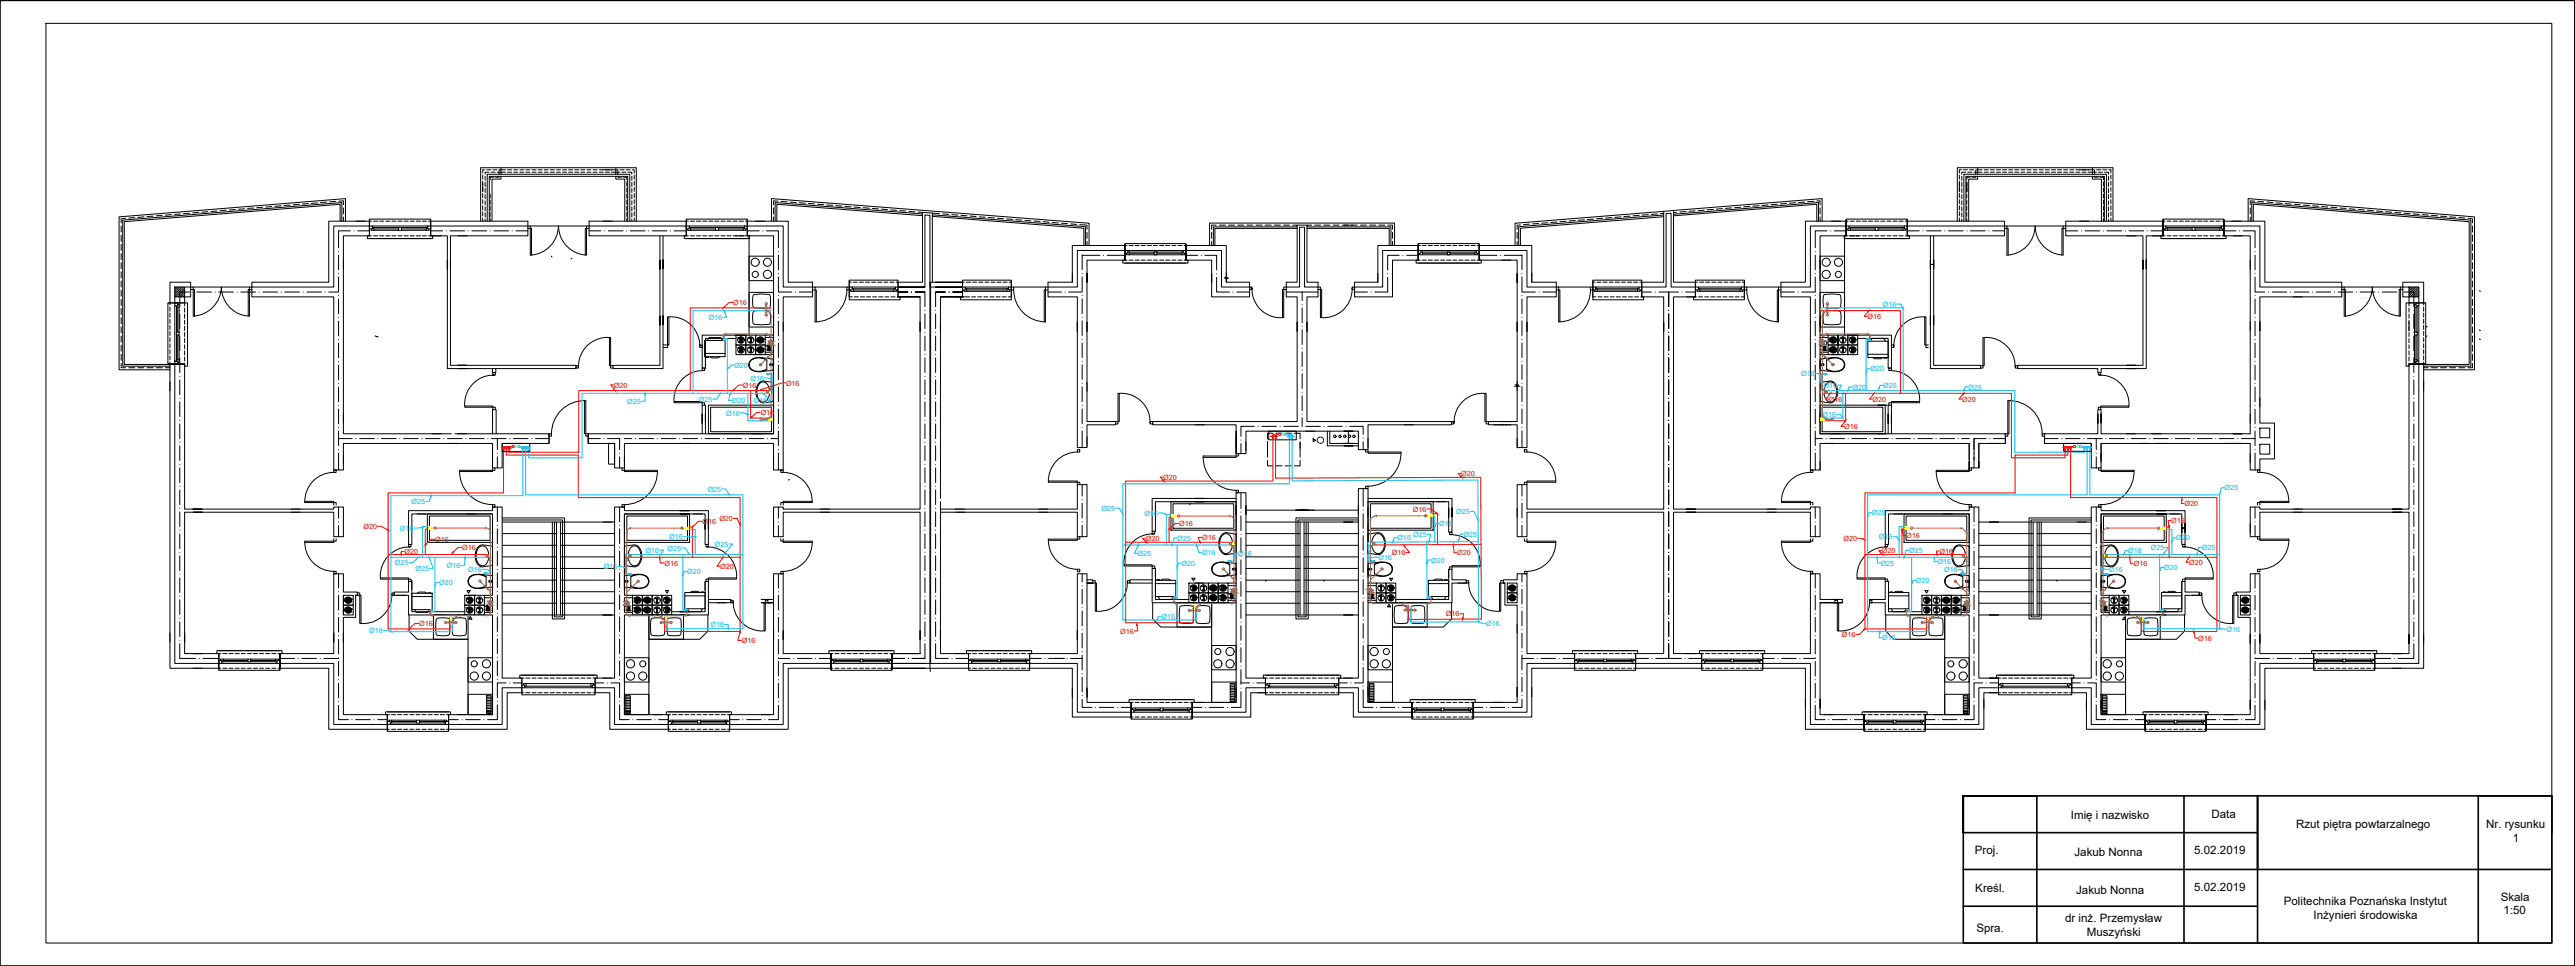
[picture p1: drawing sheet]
<svg xmlns="http://www.w3.org/2000/svg" width="1120mm" height="420mm" viewBox="0 0 1120 420" stroke-linecap="round" stroke-linejoin="round" font-family="sans-serif">
<defs><g id="words">
<g font-size="5">
<text x="900.8" y="356.4">Imię i nazwisko</text>
<text x="961.9" y="355.6">Data</text>
<text x="998.7" y="360.1">Rzut piętra powtarzalnego</text>
<text x="1081.4" y="360.3">Nr. rysunku</text>
<text x="859" y="371.5">Proj.</text>
<text x="954.4" y="371.4">5.02.2019</text>
<text x="1093.1" y="366.3">1</text>
<text x="902.3" y="372.2">Jakub Nonna</text>
<text x="859.2" y="388.1">Kreśl.</text>
<text x="903.1" y="388.9">Jakub Nonna</text>
<text x="954.4" y="387.7">5.02.2019</text>
<text x="993.4" y="393.6">Politechnika Poznańska Instytut</text>
<text x="1087.8" y="391.7">Skala</text>
<text x="898.3" y="401">dr inż. Przemysław</text>
<text x="1006.3" y="399.7">Inżynieri środowiska</text>
<text x="1089" y="397.7">1:50</text>
<text x="859.7" y="405.3">Spra.</text>
<text x="907.7" y="407">Muszyński</text>
</g>
<g font-size="3.1" fill="#f00">
<text x="319" y="132.7">Ø16</text>
<text x="812.3" y="138.7">Ø16</text>
<text x="341.9" y="167.7">Ø16</text>
<text x="267" y="168.6">Ø20</text>
<text x="323.2" y="168.6">Ø16</text>
<text x="795.5" y="174.8">Ø16</text>
<text x="814.6" y="174.8">Ø20</text>
<text x="853.5" y="174.8">Ø20</text>
<text x="330.9" y="180.6">Ø16</text>
<text x="802.1" y="186.6">Ø16</text>
<text x="506" y="208.7">Ø20</text>
<text x="635.6" y="207.1">Ø20</text>
<text x="950.2" y="220.2">Ø20</text>
<text x="305.6" y="227.9">Ø16</text>
<text x="312.9" y="226.7">Ø20</text>
<text x="614.6" y="222.5">Ø16</text>
<text x="944.4" y="227.6">Ø16</text>
<text x="158.1" y="230.1">Ø20</text>
<text x="512.9" y="228.9">Ø16</text>
<text x="189.3" y="235.7">Ø16</text>
<text x="201" y="239.3">Ø16</text>
<text x="498.4" y="235.3">Ø20</text>
<text x="522.9" y="234.9">Ø16</text>
<text x="801.9" y="235.3">Ø20</text>
<text x="829.2" y="234.2">Ø16</text>
<text x="176" y="241">Ø20</text>
<text x="605.5" y="241.5">Ø16</text>
<text x="633.8" y="241.6">Ø20</text>
<text x="818.6" y="240.7">Ø20</text>
<text x="843.6" y="240.8">Ø16</text>
<text x="952.2" y="245.7">Ø20</text>
<text x="289" y="246">Ø16</text>
<text x="313.2" y="247.4">Ø20</text>
<text x="928.2" y="246.4">Ø16</text>
<text x="628.9" y="268.1">Ø16</text>
<text x="182.3" y="272.3">Ø16</text>
<text x="487.2" y="275.6">Ø16</text>
<text x="322.7" y="279.7">Ø16</text>
<text x="801.2" y="277.1">Ø16</text>
<text x="956.2" y="278.7">Ø16</text>
</g>
<g font-size="3.1" fill="#00bfff">
<text x="819" y="133.5">Ø16</text>
<text x="308.4" y="139.1">Ø16</text>
<text x="319.4" y="160">Ø20</text>
<text x="813.6" y="161.5">Ø20</text>
<text x="326.4" y="165.6">Ø16</text>
<text x="783.4" y="163.7">Ø16</text>
<text x="793.3" y="168.7">Ø16</text>
<text x="805.8" y="169.4">Ø20</text>
<text x="819.1" y="168.8">Ø25</text>
<text x="856.1" y="169.4">Ø25</text>
<text x="272.8" y="175.7">Ø25</text>
<text x="304" y="174.7">Ø25</text>
<text x="318.3" y="175.4">Ø20</text>
<text x="327.7" y="175.5">Ø16</text>
<text x="315.8" y="180.7">Ø16</text>
<text x="792.8" y="181.4">Ø16</text>
<text x="307.8" y="213.8">Ø25</text>
<text x="967.6" y="213.3">Ø25</text>
<text x="179" y="219.2">Ø25</text>
<text x="479.1" y="222.1">Ø25</text>
<text x="497.9" y="224.3">Ø16</text>
<text x="633.4" y="223.6">Ø25</text>
<text x="814.3" y="224.2">Ø25</text>
<text x="173.9" y="230.8">Ø16</text>
<text x="614.7" y="233.6">Ø25</text>
<text x="626" y="228.9">Ø16</text>
<text x="636.6" y="233.4">Ø25</text>
<text x="290.3" y="239.5">Ø25</text>
<text x="291.1" y="234.6">Ø16</text>
<text x="311" y="237.8">Ø25</text>
<text x="512" y="235.1">Ø25</text>
<text x="607.8" y="235.1">Ø16</text>
<text x="817.3" y="234.6">Ø16</text>
<text x="935.6" y="239.3">Ø25</text>
<text x="946.6" y="235.1">Ø20</text>
<text x="957.8" y="239.3">Ø25</text>
<text x="171.8" y="245.9">Ø25</text>
<text x="280.8" y="240.4">Ø16</text>
<text x="494.8" y="241.9">Ø25</text>
<text x="522.8" y="241.5">Ø16</text>
<text x="538.6" y="241.8">Ø16</text>
<text x="599.7" y="243.5">Ø16</text>
<text x="622.6" y="244.7">Ø20</text>
<text x="830.4" y="240.5">Ø25</text>
<text x="842.7" y="245.4">Ø16</text>
<text x="925.8" y="240.7">Ø16</text>
<text x="180.7" y="248.3">Ø25</text>
<text x="194.3" y="247">Ø16</text>
<text x="203.7" y="248.8">Ø16</text>
<text x="262.6" y="247.5">Ø16</text>
<text x="298.9" y="249.8">Ø20</text>
<text x="513.9" y="246.1">Ø20</text>
<text x="818.1" y="246">Ø25</text>
<text x="845.7" y="248.9">Ø16</text>
<text x="917.5" y="248.8">Ø16</text>
<text x="941.2" y="247.9">Ø20</text>
<text x="191.1" y="254.5">Ø20</text>
<text x="833.4" y="253.6">Ø20</text>
<text x="505.2" y="269.2">Ø16</text>
<text x="160.6" y="275.3">Ø16</text>
<text x="309.1" y="272.8">Ø16</text>
<text x="646.5" y="272.4">Ø16</text>
<text x="968.5" y="274.8">Ø16</text>
<text x="818.7" y="278.5">Ø16</text>
</g>
</g></defs>
<!-- layer: 0 -->
<g fill="#000" stroke="#000" stroke-width=".43">
<path d="M533.1 120.6h.6zM163.8 146.4h.3zM322.4 147.9h.2zM322.4 152.1h.2zM330.3 147.2h.2zM330.3 151.5h.2zM330.5 147h.2zM330.9 148.8h.3zM330.9 153h.3zM331 148.7h.2zM331 153h.2zM331.1 148.6h.2z"/>
<path d="M331.1 152.9h.2zM333.9 150.5h.6zM792.7 150.5h.6zM796.9 147.2h.2zM796.9 151.5h.2zM797 147h.2zM797 151.2h.2zM797.5 148.8h.2zM797.5 153h.2zM797.5 148.7h.3zM797.5 153h.3zM797.6 148.6h.2z"/>
<path d="M797.6 152.9h.2zM806 147.9h.2zM806 152.1h.2zM659.6 168.1h.6zM519.4 255.8h.2zM527.3 255.1h.2zM527.3 259.3h.2zM527.4 254.9h.2zM527.9 256.7h.2zM527.9 256.6h.3zM531.2 254.9l.5-.2zM531.2 259.2l.5-.2z"/>
<path d="M532.1 256.1l.3 .1zM532.4 255.9h.2zM535.1 258.3h.6zM596 258.3h.5zM605.1 255.8h.2zM657.3 259.3h.2zM657.4 254.9h.3zM657.9 256.7h.2zM658 256.6h.2zM658.1 256.5h.2zM151 260.4h.2zM151.2 264.4h.2z"/>
<path d="M151.2 260.1h.2zM151.6 266.2h.2zM151.6 261.9h.2zM151.7 266.1h.2zM151.7 261.9h.2zM204.4 261.1h.2zM204.4 265.3h.2zM211.6 263.7h.5zM272.5 263.7h.5zM276.5 260.2l.4-.1zM276.5 264.4l.4-.1zM277.3 261.4l.3 .1z"/>
<path d="M277.3 265.6l.3 .1zM277.6 261.2h.2zM277.6 265.4h.2zM281.1 260.4h.2zM281.2 260.1h.2zM281.2 264.4h.2zM281.7 261.9h.2zM281.7 266.2h.2zM281.7 261.9h.3zM281.7 266.1h.3zM281.8 261.8h.2zM281.8 266.1h.2z"/>
<path d="M290.1 261.1h.3zM290.1 265.3h.3zM519.4 260.1h.2zM527.9 260.9h.2zM527.9 260.8h.3zM528 260.7h.2zM532.1 260.4h.3zM532.4 260.1h.2zM605.1 260.1h.2zM657.9 260.9h.2zM658 260.8h.2zM658.1 260.7h.2z"/>
<path d="M838.3 261.1h.2zM838.3 265.3h.2zM846.3 260.1h.2zM846.3 264.4h.2zM846.7 261.9h.3zM846.7 266.2h.3zM846.8 261.9h.2zM846.8 266.1h.2zM846.9 261.8h.2zM846.9 266.1h.2zM850.1 260.2l.5-.1zM850.1 264.4l.5-.1z"/>
<path d="M850.9 261.4l.3 .1zM850.9 265.6l.3 .1zM851.2 261.2h.3zM851.2 265.4h.3zM854 263.7h.5zM915 263.7h.5zM924 261.1h.2zM924 265.3h.2zM976.2 264.6h.2zM976.2 260.4h.2zM976.3 264.4h.2zM976.3 260.1h.2z"/>
<path d="M976.8 266.2h.2zM976.8 261.9h.2zM976.8 266.1h.3zM976.8 261.9h.3z"/>
<path d="M533.1 121.2h.6zM533 120.9l.7 .3h-.6z"/>
<path d="M321.7 147h.4zM321.7 147l.3 .1z"/>
<path d="M321.7 151.3h.4zM321.7 151.3l.3 .1z"/>
<path d="M322.1 146.8l.3 .1zM322.1 146.8l.3 .1z"/>
<path d="M322.1 151.1l.3 .1zM322.1 151.1l.3 .1z"/>
<path d="M321.9 146.9l.6 .1zM321.9 146.9l.6 .1z"/>
<path d="M321.9 151.2h.6zM321.9 151.2h.6z"/>
<path d="M321.8 147h.9zM321.8 147h.9z"/>
<path d="M321.8 151.2l.9 .1zM321.8 151.2l.9 .1z"/>
<path d="M322.2 147l.5 .1zM322.2 147l.5 .1z"/>
<path d="M322.4 147.1l.4 .1zM322.4 147.1l.4 .1z"/>
<path d="M322.5 147.6l.2 .1zM322.5 147.6l.2 .1z"/>
<path d="M322.5 147.7l.2 .1zM322.5 147.7l.2 .1z"/>
<path d="M322.2 151.3l.5 .1zM322.2 151.3l.5 .1z"/>
<path d="M322.4 151.4l.4 .1zM322.4 151.4l.4 .1z"/>
<path d="M322.5 151.9l.2 .1zM322.5 151.9l.2 .1z"/>
<path d="M322.5 152l.2 .1zM322.5 152l.2 .1z"/>
<path d="M322.5 147.2l.3 .1zM322.5 147.2l.3 .1z"/>
<path d="M322.5 147.3l.3 .1zM322.5 147.3l.3 .1z"/>
<path d="M322.5 147.4l.3 .1zM322.5 147.4l.3 .1z"/>
<path d="M322.5 147.5l.3 .1zM322.5 147.5l.3 .1z"/>
<path d="M322.5 151.5l.3 .1zM322.5 151.5l.3 .1z"/>
<path d="M322.5 151.6l.3 .1zM322.5 151.6l.3 .1z"/>
<path d="M322.5 151.7l.3 .1zM322.5 151.7l.3 .1z"/>
<path d="M322.5 151.8l.3 .1zM322.5 151.8l.3 .1z"/>
<path d="M321.6 148.8h1.2zM321.6 148.8l1.2 .1z"/>
<path d="M321.6 153.1h1.2zM321.6 153.1l1.2 .1z"/>
<path d="M321.6 148.8h1.2zM321.6 148.8h1.2z"/>
<path d="M321.6 153h1.2zM321.6 153l1.2 .1z"/>
<path d="M321.7 148.7h1.1zM321.7 148.7l1.1 .1z"/>
<path d="M321.7 153h1.1zM321.7 153h1.1z"/>
<path d="M326.6 146.8l.1 .3zM326.1 147.1l.5-.3 .1 .3z"/>
<path d="M326.4 147.1l.3 .1zM326.4 147.1l.3 .1z"/>
<path d="M326.4 147.2l.3 .1zM326.4 147.2l.3 .1z"/>
<path d="M326.4 147.3l.3 1.2v-1.2zM326.4 147.3l.3 1.2h-.3z"/>
<path d="M326.4 148.5l.3 .3zM326.4 148.5l.3 .3z"/>
<path d="M326.4 148.8h.3zM326.4 148.8h.3z"/>
<path d="M326.6 151.1l.1 .3zM326.1 151.4l.5-.3 .1 .3z"/>
<path d="M326.4 151.4l.3 .1zM326.4 151.4l.3 .1z"/>
<path d="M326.4 151.5h.3zM326.4 151.5h.3z"/>
<path d="M326.4 151.5l.3 1.3v-1.3zM326.4 151.5l.3 1.3h-.3z"/>
<path d="M326.4 152.8l.3 .2zM326.4 152.8l.3 .2z"/>
<path d="M326.4 153l.3 .1zM326.4 153l.3 .1z"/>
<path d="M326.1 148.8l.8 .1zM326.1 148.8l.8 .1z"/>
<path d="M326.1 153.1l.8 .1zM326.1 153.1l.8 .1z"/>
<path d="M330.2 147.7l.2 .1zM330.2 147.7l.2 .1z"/>
<path d="M330.2 147.8l.2 .1zM330.2 147.8l.2 .1z"/>
<path d="M330.1 147.9h.3zM330.1 147.9h.3z"/>
<path d="M330.1 147.9l.3 .1zM330.1 147.9l.3 .1z"/>
<path d="M330.2 148l.2 .1zM330.2 148l.2 .1z"/>
<path d="M330.2 148.1l.3 .1zM330.2 148.1l.3 .1z"/>
<path d="M330.2 152l.2 .1zM330.2 152l.2 .1z"/>
<path d="M330.2 152.1h.2zM330.2 152.1h.2z"/>
<path d="M330.1 152.1l.3 .1zM330.1 152.1l.3 .1z"/>
<path d="M330.1 152.2l.3 .1zM330.1 152.2l.3 .1z"/>
<path d="M330.2 152.3l.2 .1zM330.2 152.3l.2 .1z"/>
<path d="M330.2 152.4h.3zM330.2 152.4h.3z"/>
<path d="M330.3 147.3h.2zM330.3 147.3h.2z"/>
<path d="M330.3 147.3l.2 .1zM330.3 147.3l.2 .1z"/>
<path d="M330.2 147.4l.3 .1zM330.2 147.4l.3 .1z"/>
<path d="M330.2 147.5l.3 .1zM330.2 147.5l.3 .1z"/>
<path d="M330.2 147.6h.3zM330.2 147.6l.2 .1z"/>
<path d="M330.2 148.2l.3 .1zM330.2 148.2l.3 .1z"/>
<path d="M330.2 148.3l.3 .1zM330.2 148.3l.3 .1z"/>
<path d="M330.2 148.4l.3 .1zM330.2 148.4l.3 .1z"/>
<path d="M330.3 148.5h.2zM330.3 148.5h.2z"/>
<path d="M330.3 148.5l.2 .1zM330.3 148.5l.2 .1z"/>
<path d="M330.3 151.5l.2 .1zM330.3 151.5l.2 .1z"/>
<path d="M330.3 151.6l.2 .1zM330.3 151.6l.2 .1z"/>
<path d="M330.2 151.7l.3 .1zM330.2 151.7l.3 .1z"/>
<path d="M330.2 151.8l.3 .1zM330.2 151.8l.3 .1z"/>
<path d="M330.2 151.9h.3zM330.2 151.9l.2 .1z"/>
<path d="M330.2 152.4l.3 .2zM330.2 152.4l.3 .2z"/>
<path d="M330.2 152.6l.3 .1zM330.2 152.6l.3 .1z"/>
<path d="M330.2 152.7h.3zM330.2 152.7h.3z"/>
<path d="M330.3 152.7l.2 .1zM330.3 152.7l.2 .1z"/>
<path d="M330.3 152.8l.2 .1zM330.3 152.8l.2 .1z"/>
<path d="M330.3 147.1l.2 .1zM330.3 147.1l.2 .1z"/>
<path d="M330.3 148.6l.2 .1zM330.3 148.6l.2 .1z"/>
<path d="M330.3 148.7l.3 .1zM330.3 148.7l.3 .1z"/>
<path d="M330.3 151.4l.2 .1zM330.3 151.4l.2 .1z"/>
<path d="M330.3 152.9l.2 .1zM330.3 152.9l.2 .1z"/>
<path d="M330.3 153h.3zM330.3 153h.3z"/>
<path d="M330.5 148.8h.2zM330.5 148.8h.2z"/>
<path d="M330.5 153l.2 .1zM330.5 153l.2 .1z"/>
<path d="M330.5 151.2h.2zM330.4 151.3h.2z"/>
<path d="M330.7 146.8l.2 .1zM330.7 146.8l.2 .1z"/>
<path d="M330.7 151.1l.2 .1zM330.7 151.1l.2 .1z"/>
<path d="M330.5 148.8l.5 .1zM330.5 148.8l.5 .1z"/>
<path d="M330.5 153.1l.5 .1zM330.5 153.1l.5 .1z"/>
<path d="M330.5 146.9l.6 .1zM330.5 146.9l.6 .1z"/>
<path d="M330.5 151.2h.6zM330.5 151.2h.6z"/>
<path d="M330.9 147h.3zM330.9 147h.3z"/>
<path d="M330.9 151.2l.3 .1zM330.9 151.2l.3 .1z"/>
<path d="M331 147l.2 .1zM331 147l.2 .1z"/>
<path d="M331 147.1l.3 .1zM331 147.1l.3 .1z"/>
<path d="M331 151.3l.2 .1zM331 151.3l.2 .1z"/>
<path d="M331 151.4l.3 .1zM331 151.4l.3 .1z"/>
<path d="M331.1 147.2l.2 .1zM331.1 147.2l.2 .1z"/>
<path d="M331.1 147.3h.3zM331.1 147.3h.3z"/>
<path d="M331.1 148.5l.2 .1zM331.1 148.5l.2 .1z"/>
<path d="M331.1 151.5h.2zM331.1 151.5h.2z"/>
<path d="M331.1 151.5l.3 .1zM331.1 151.5l.3 .1z"/>
<path d="M331.1 152.8l.2 .1zM331.1 152.8l.2 .1z"/>
<path d="M331.2 147.3l.2 .2zM331.2 147.3l.2 .2z"/>
<path d="M331.2 147.5l.3 .1zM331.2 147.5l.3 .1z"/>
<path d="M331.2 148.3l.2 .1zM331.2 148.3l.2 .1z"/>
<path d="M331.2 148.4l.2 .1zM331.2 148.4l.2 .1z"/>
<path d="M331.1 148.5h.3zM331.1 148.5h.2z"/>
<path d="M331.2 151.6l.2 .2zM331.2 151.6l.2 .2z"/>
<path d="M331.2 151.8h.3zM331.2 151.8h.3z"/>
<path d="M331.2 152.6l.2 .1zM331.2 152.6l.2 .1z"/>
<path d="M331.2 152.7h.2zM331.2 152.7h.2z"/>
<path d="M331.1 152.7h.3zM331.1 152.7l.2 .1z"/>
<path d="M331.2 147.6h.3zM331.2 147.6h.3z"/>
<path d="M331.2 147.6l.3 .3zM331.2 147.6l.3 .3z"/>
<path d="M331.2 147.9l.3 .3v-.3zM331.2 147.9l.3 .3h-.3z"/>
<path d="M331.2 148.2h.3zM331.2 148.2l.2 .1z"/>
<path d="M331.2 151.8l.3 .1zM331.2 151.8l.3 .1z"/>
<path d="M331.2 151.9l.3 .2zM331.2 151.9l.3 .2z"/>
<path d="M331.2 152.1l.3 .4v-.4zM331.2 152.1l.3 .4h-.3z"/>
<path d="M331.2 152.5h.3zM331.2 152.5l.2 .1z"/>
<path d="M334.2 150.5l.3 .1zM334.2 150.5l.3 .1z"/>
<path d="M334.2 150.6h.3zM334.2 150.6h.3z"/>
<path d="M334.2 150.6l.3 1.1v-1.1zM334.2 150.6l.3 1.1h-.3z"/>
<path d="M334.2 151.7l.3 .6v-.6zM334.2 151.7l.3 .6h-.3z"/>
<path d="M334.2 152.3l.3 .1zM334.1 152.4h.4z"/>
<path d="M334.5 151.6l.2 .1zM334.5 151.6l.2 .1z"/>
<path d="M333.9 152.4h.8zM333.9 152.4h.8z"/>
<path d="M334.5 151.7l.6 .4zM334.5 151.7l.6 .4z"/>
<path d="M334.8 151.4l-.1 .2zM334.8 151.4l-.3 .2z"/>
<path d="M334.7 152.1h.4zM334.7 152.1h.4z"/>
<path d="M334.9 151.2h.2zM334.9 151.2h.2z"/>
<path d="M334.8 152.1l.4 .1zM334.8 152.1l.4 .1z"/>
<path d="M334.8 152.2l.4 .1zM334.8 152.2l.4 .1z"/>
<path d="M334.8 151.1h.5zM334.8 151.1l.4 .1z"/>
<path d="M334.9 152.3l.5 .1zM334.9 152.3l.5 .1z"/>
<path d="M334.8 152.4h.7zM334.8 152.4h.7z"/>
<path d="M793 150.5l.3 .1zM793 150.5l.3 .1z"/>
<path d="M793 150.6h.3zM793 150.6h.3z"/>
<path d="M793 150.6l.3 1.1v-1.1zM793 150.6l.3 1.1h-.3z"/>
<path d="M793 151.7l.3 .6v-.6zM793 151.7l.3 .6h-.3z"/>
<path d="M793 152.3l.3 .1zM792.9 152.4h.4z"/>
<path d="M793.3 151.6l.2 .1zM793.3 151.6l.2 .1z"/>
<path d="M792.7 152.4h.8zM792.7 152.4h.8z"/>
<path d="M793.3 151.7l.6 .4zM793.3 151.7l.6 .4z"/>
<path d="M793.6 151.4l-.1 .2zM793.3 151.6l.3-.2z"/>
<path d="M793.5 152.1h.4zM793.5 152.1h.4z"/>
<path d="M793.7 151.2h.2zM793.7 151.2h.2z"/>
<path d="M793.6 152.1l.4 .1zM793.6 152.1l.4 .1z"/>
<path d="M793.6 152.2l.4 .1zM793.6 152.2l.4 .1z"/>
<path d="M793.6 151.1h.5zM793.6 151.1l.4 .1z"/>
<path d="M793.7 152.3l.5 .1zM793.7 152.3l.5 .1z"/>
<path d="M793.6 152.4h.7zM793.6 152.4h.7z"/>
<path d="M796.7 147.7l.2 .1zM796.7 147.7l.2 .1z"/>
<path d="M796.7 147.8l.2 .1zM796.7 147.8l.2 .1z"/>
<path d="M796.6 147.9h.3zM796.6 147.9h.3z"/>
<path d="M796.6 147.9l.3 .1zM796.6 147.9l.3 .1z"/>
<path d="M796.7 148l.2 .1zM796.7 148l.2 .1z"/>
<path d="M796.7 148.1l.3 .1zM796.7 148.1l.3 .1z"/>
<path d="M796.7 152l.2 .1zM796.7 152l.2 .1z"/>
<path d="M796.7 152.1h.2zM796.7 152.1h.2z"/>
<path d="M796.6 152.1l.3 .1zM796.6 152.1l.3 .1z"/>
<path d="M796.6 152.2l.3 .1zM796.6 152.2l.3 .1z"/>
<path d="M796.7 152.3l.2 .1zM796.7 152.3l.2 .1z"/>
<path d="M796.7 152.4h.3zM796.7 152.4h.3z"/>
<path d="M796.8 147.3h.2zM796.8 147.3h.2z"/>
<path d="M796.8 147.3l.2 .1zM796.8 147.3l.2 .1z"/>
<path d="M796.7 147.4l.3 .1zM796.7 147.4l.3 .1z"/>
<path d="M796.7 147.5l.3 .1zM796.7 147.5l.3 .1z"/>
<path d="M796.7 147.6h.3zM796.7 147.6l.2 .1z"/>
<path d="M796.7 148.2l.3 .1zM796.7 148.2l.3 .1z"/>
<path d="M796.7 148.3l.3 .1zM796.7 148.3l.3 .1z"/>
<path d="M796.7 148.4l.3 .1zM796.7 148.4l.3 .1z"/>
<path d="M796.8 148.5h.2zM796.8 148.5h.2z"/>
<path d="M796.8 148.5l.3 .1zM796.8 148.5l.3 .1z"/>
<path d="M796.8 151.5l.2 .1zM796.8 151.5l.2 .1z"/>
<path d="M796.8 151.6l.2 .1zM796.8 151.6l.2 .1z"/>
<path d="M796.7 151.7l.3 .1zM796.7 151.7l.3 .1z"/>
<path d="M796.7 151.8l.3 .1zM796.7 151.8l.3 .1z"/>
<path d="M796.7 151.9h.3zM796.7 151.9l.2 .1z"/>
<path d="M796.7 152.4l.3 .2zM796.7 152.4l.3 .2z"/>
<path d="M796.7 152.6l.3 .1zM796.7 152.6l.3 .1z"/>
<path d="M796.7 152.7h.3zM796.7 152.7h.3z"/>
<path d="M796.8 152.7l.2 .1zM796.8 152.7l.2 .1z"/>
<path d="M796.8 152.8l.3 .1zM796.8 152.8l.3 .1z"/>
<path d="M796.9 147.1l.2 .1zM796.9 147.1l.2 .1z"/>
<path d="M796.9 148.6l.2 .1zM796.9 148.6l.2 .1z"/>
<path d="M796.9 148.7l.3 .1zM796.9 148.7l.3 .1z"/>
<path d="M796.9 151.4l.2 .1zM796.9 151.4l.2 .1z"/>
<path d="M796.9 152.9l.2 .1zM796.9 152.9l.2 .1z"/>
<path d="M796.9 153h.3zM796.9 153h.3z"/>
<path d="M797 148.8h.2zM797 148.8h.2z"/>
<path d="M797 153l.2 .1zM797 153l.2 .1z"/>
<path d="M797.2 146.8l.3 .1zM797.2 146.8l.3 .1z"/>
<path d="M797.2 151.1l.3 .1zM797.2 151.1l.3 .1z"/>
<path d="M797.1 148.8l.4 .1zM797.1 148.8l.4 .1z"/>
<path d="M797.1 153.1l.4 .1zM797.1 153.1l.4 .1z"/>
<path d="M797.1 146.9l.5 .1zM797.1 146.9l.5 .1z"/>
<path d="M797.1 151.2h.5zM797.1 151.2h.5z"/>
<path d="M797.5 147h.3zM797.5 147h.3z"/>
<path d="M797.5 151.2l.3 .1zM797.5 151.2l.3 .1z"/>
<path d="M797.5 147l.3 .1zM797.5 147l.3 .1z"/>
<path d="M797.5 147.1l.3 .1zM797.5 147.1l.3 .1z"/>
<path d="M797.5 151.3l.3 .1zM797.5 151.3l.3 .1z"/>
<path d="M797.5 151.4l.3 .1zM797.5 151.4l.3 .1z"/>
<path d="M797.6 147.2l.2 .1zM797.6 147.2l.2 .1z"/>
<path d="M797.6 147.3h.3zM797.6 147.3h.3z"/>
<path d="M797.6 148.5l.2 .1zM797.6 148.5l.2 .1z"/>
<path d="M797.6 151.5h.2zM797.6 151.5h.2z"/>
<path d="M797.6 151.5l.3 .1zM797.6 151.5l.3 .1z"/>
<path d="M797.6 152.8l.2 .1zM797.6 152.8l.2 .1z"/>
<path d="M797.7 147.3l.2 .2zM797.7 147.3l.2 .2z"/>
<path d="M797.7 147.5l.3 .1zM797.7 147.5l.3 .1z"/>
<path d="M797.7 148.3l.2 .1zM797.7 148.3l.2 .1z"/>
<path d="M797.7 148.4l.2 .1zM797.7 148.4l.2 .1z"/>
<path d="M797.6 148.5h.3zM797.6 148.5h.2z"/>
<path d="M797.7 151.6l.2 .2zM797.7 151.6l.2 .2z"/>
<path d="M797.7 151.8h.3zM797.7 151.8h.3z"/>
<path d="M797.7 152.6l.2 .1zM797.7 152.6l.2 .1z"/>
<path d="M797.7 152.7h.2zM797.7 152.7h.2z"/>
<path d="M797.6 152.7h.3zM797.6 152.7l.2 .1z"/>
<path d="M797.7 147.6h.3zM797.7 147.6h.3z"/>
<path d="M797.7 147.6l.3 .3zM797.7 147.6l.3 .3z"/>
<path d="M797.7 147.9l.3 .3v-.3zM797.7 147.9l.3 .3h-.3z"/>
<path d="M797.7 148.2h.3zM797.7 148.2l.2 .1z"/>
<path d="M797.7 151.8l.3 .1zM797.7 151.8l.3 .1z"/>
<path d="M797.7 151.9l.3 .2zM797.7 151.9l.3 .2z"/>
<path d="M797.7 152.1l.3 .4v-.4zM797.7 152.1l.3 .4h-.3z"/>
<path d="M797.7 152.5h.3zM797.7 152.5l.2 .1z"/>
<path d="M801.7 146.8v.3zM801.2 147.1l.5-.3v.3z"/>
<path d="M801.4 147.1l.3 .1zM801.4 147.1l.3 .1z"/>
<path d="M801.5 147.2l.2 .1zM801.5 147.2l.2 .1z"/>
<path d="M801.5 147.3l.2 1.2v-1.2zM801.5 147.3l.2 1.2h-.2z"/>
<path d="M801.5 148.5l.2 .3zM801.5 148.5l.2 .3z"/>
<path d="M801.4 148.8h.4zM801.4 148.8h.4z"/>
<path d="M801.7 151.1v.3zM801.2 151.4l.5-.3v.3z"/>
<path d="M801.4 151.4l.3 .1zM801.4 151.4l.3 .1z"/>
<path d="M801.5 151.5h.2zM801.5 151.5h.2z"/>
<path d="M801.5 151.5l.2 1.3v-1.3zM801.5 151.5l.2 1.3h-.2z"/>
<path d="M801.5 152.8l.2 .2zM801.5 152.8l.2 .2z"/>
<path d="M801.4 153l.4 .1zM801.4 153l.4 .1z"/>
<path d="M801.2 148.8l.8 .1zM801.2 148.8l.8 .1z"/>
<path d="M801.2 153.1l.8 .1zM801.2 153.1l.8 .1z"/>
<path d="M805.3 147h.4zM805.3 147l.3 .1z"/>
<path d="M805.3 151.3h.4zM805.3 151.3l.3 .1z"/>
<path d="M805.7 146.8l.3 .1zM805.7 146.8l.3 .1z"/>
<path d="M805.7 151.1l.3 .1zM805.7 151.1l.3 .1z"/>
<path d="M805.5 146.9l.7 .1zM805.5 146.9l.7 .1z"/>
<path d="M805.5 151.2h.7zM805.5 151.2h.7z"/>
<path d="M805.4 147h.9zM805.4 147h.9z"/>
<path d="M805.4 151.2l.9 .1zM805.4 151.2l.9 .1z"/>
<path d="M805.8 147l.5 .1zM805.8 147l.5 .1z"/>
<path d="M806 147.1l.4 .1zM806 147.1l.4 .1z"/>
<path d="M806.1 147.6l.2 .1zM806.1 147.6l.2 .1z"/>
<path d="M806.1 147.7l.2 .1zM806.1 147.7l.2 .1z"/>
<path d="M805.8 151.3l.5 .1zM805.8 151.3l.5 .1z"/>
<path d="M806 151.4l.4 .1zM806 151.4l.4 .1z"/>
<path d="M806.1 151.9l.2 .1zM806.1 151.9l.2 .1z"/>
<path d="M806.1 152l.2 .1zM806.1 152l.2 .1z"/>
<path d="M806.1 147.2l.3 .1zM806.1 147.2l.3 .1z"/>
<path d="M806.1 147.3l.3 .1zM806.1 147.3l.3 .1z"/>
<path d="M806.2 147.4l.2 .1zM806.2 147.4l.2 .1z"/>
<path d="M806.2 147.5l.2 .1zM806.2 147.5l.2 .1z"/>
<path d="M806.1 151.5l.3 .1zM806.1 151.5l.3 .1z"/>
<path d="M806.1 151.6l.3 .1zM806.1 151.6l.3 .1z"/>
<path d="M806.2 151.7l.2 .1zM806.2 151.7l.2 .1z"/>
<path d="M806.2 151.8l.2 .1zM806.2 151.8l.2 .1z"/>
<path d="M805.2 148.8h1.2zM805.2 148.8l1.2 .1z"/>
<path d="M805.2 153.1h1.2zM805.2 153.1l1.2 .1z"/>
<path d="M805.3 148.8h1.1zM805.3 148.8h1.1z"/>
<path d="M805.3 153h1.1zM805.3 153l1.1 .1z"/>
<path d="M805.3 148.7h1.2zM805.3 148.7l1.1 .1z"/>
<path d="M805.3 153h1.2zM805.3 153h1.1z"/>
<path d="M659.6 167.4h.6zM659.6 167.4h.6l.2 .3z"/>
<path d="M151.4 260l.2 .1zM151.4 260l.2 .1z"/>
<path d="M281.4 260l.3 .1zM281.4 260l.3 .1z"/>
<path d="M518.7 255h.4zM518.7 255h.3z"/>
<path d="M518.7 259.2h.4zM518.7 259.2l.3 .1z"/>
<path d="M519.1 254.7l.3 .1zM519.1 254.7l.3 .1z"/>
<path d="M519.1 259l.3 .1zM519.1 259l.3 .1z"/>
<path d="M518.9 254.8l.6 .1zM518.9 254.8l.6 .1z"/>
<path d="M518.9 259.1l.6 .1zM518.9 259.1l.6 .1z"/>
<path d="M518.8 254.9l.9 .1zM518.8 254.9l.9 .1z"/>
<path d="M518.8 259.2h.9zM518.8 259.2h.9z"/>
<path d="M519.2 255h.5zM519.2 255h.5z"/>
<path d="M519.4 255l.4 .1zM519.4 255l.4 .1z"/>
<path d="M519.5 255.6h.2zM519.5 255.6h.2z"/>
<path d="M519.5 255.6l.2 .1zM519.5 255.6l.2 .1z"/>
<path d="M519.2 259.2l.5 .1zM519.2 259.2l.5 .1z"/>
<path d="M519.4 259.3l.4 .1zM519.4 259.3l.4 .1z"/>
<path d="M519.5 259.8l.2 .1zM519.5 259.8l.2 .1z"/>
<path d="M519.5 259.9l.2 .1zM519.5 259.9l.2 .1z"/>
<path d="M519.5 255.1l.3 .2zM519.5 255.1l.3 .2z"/>
<path d="M519.5 255.3h.3zM519.5 255.3h.3z"/>
<path d="M519.5 255.3l.3 .1zM519.5 255.3l.3 .1z"/>
<path d="M519.5 255.4l.3 .2zM519.5 255.4l.3 .2z"/>
<path d="M519.5 259.4l.3 .1zM519.5 259.4l.3 .1z"/>
<path d="M519.5 259.5l.3 .1zM519.5 259.5l.3 .1z"/>
<path d="M519.5 259.6l.3 .1zM519.5 259.6l.3 .1z"/>
<path d="M519.5 259.7l.3 .1zM519.5 259.7l.3 .1z"/>
<path d="M518.6 256.8h1.2zM518.6 256.8h1.2z"/>
<path d="M518.6 256.7h1.2zM518.6 256.7l1.2 .1z"/>
<path d="M518.7 256.6h1.2zM518.7 256.6l1.1 .1z"/>
<path d="M523.6 254.7l.1 .3zM523.1 255l.5-.3 .1 .3z"/>
<path d="M523.4 255l.3 .1zM523.4 255l.3 .1z"/>
<path d="M523.4 255.1l.3 .1zM523.4 255.1l.3 .1z"/>
<path d="M523.4 255.2l.3 1.3v-1.3zM523.4 255.2l.3 1.3h-.3z"/>
<path d="M523.4 256.5l.3 .2zM523.4 256.5l.3 .2z"/>
<path d="M523.4 256.7l.3 .1zM523.4 256.7l.3 .1z"/>
<path d="M523.6 259l.1 .3zM523.1 259.3l.5-.3 .1 .3z"/>
<path d="M523.4 259.3l.3 .1zM523.4 259.3l.3 .1z"/>
<path d="M523.4 259.4l.3 .1zM523.4 259.4l.3 .1z"/>
<path d="M523.4 259.5l.3 1.2v-1.2zM523.4 259.5l.3 1.2h-.3z"/>
<path d="M523.1 256.8h.8zM523.1 256.8h.8z"/>
<path d="M527.1 255.6l.2 .1zM527.1 255.6l.2 .1z"/>
<path d="M527.1 255.7l.2 .1zM527.1 255.7l.2 .1z"/>
<path d="M527 255.8l.3 .1zM527 255.8l.3 .1z"/>
<path d="M527 255.9h.3zM527 255.9h.3z"/>
<path d="M527.1 255.9l.2 .1zM527.1 255.9l.2 .1z"/>
<path d="M527.1 256l.3 .1zM527.1 256l.3 .1z"/>
<path d="M527.1 259.8l.2 .1zM527.1 259.8l.2 .1z"/>
<path d="M527.1 259.9l.2 .1zM527.1 259.9l.2 .1z"/>
<path d="M527 260l.3 .1zM527 260l.3 .1z"/>
<path d="M527.2 255.2l.2 .1zM527.2 255.2l.2 .1z"/>
<path d="M527.2 255.3h.2zM527.2 255.3h.2z"/>
<path d="M527.1 255.3l.3 .1zM527.1 255.3l.3 .1z"/>
<path d="M527.1 255.4l.3 .2zM527.1 255.4l.3 .2z"/>
<path d="M527.1 255.6h.3zM527.1 255.6h.2z"/>
<path d="M527.1 256.1l.3 .1zM527.1 256.1l.3 .1z"/>
<path d="M527.1 256.2l.3 .1zM527.1 256.2l.3 .1z"/>
<path d="M527.1 256.3l.3 .1zM527.1 256.3l.3 .1z"/>
<path d="M527.2 256.4l.2 .1zM527.2 256.4l.2 .1z"/>
<path d="M527.2 256.5h.3zM527.2 256.5h.3z"/>
<path d="M527.2 259.4l.2 .1zM527.2 259.4l.2 .1z"/>
<path d="M527.2 259.5h.2zM527.2 259.5h.2z"/>
<path d="M527.1 259.5l.3 .1zM527.1 259.5l.3 .1z"/>
<path d="M527.1 259.6l.3 .2zM527.1 259.6l.3 .2z"/>
<path d="M527.1 259.8h.3zM527.1 259.8h.2z"/>
<path d="M527.3 255l.2 .1zM527.3 255l.2 .1z"/>
<path d="M527.3 256.5l.2 .1zM527.3 256.5l.2 .1z"/>
<path d="M527.3 256.6l.3 .1zM527.3 256.6l.3 .1z"/>
<path d="M527.3 259.2l.2 .1zM527.3 259.2l.2 .1z"/>
<path d="M527.4 256.7l.2 .1zM527.4 256.7l.2 .1z"/>
<path d="M527.4 259.1h.2zM527.3 259.2h.3z"/>
<path d="M527.6 254.7l.3 .1zM527.6 254.7l.3 .1z"/>
<path d="M527.6 258.9l.3 .1zM527.6 258.9l.3 .1z"/>
<path d="M527.5 256.8h.4zM527.5 256.8h.4z"/>
<path d="M527.5 254.8l.5 .1zM527.5 254.8l.5 .1z"/>
<path d="M527.5 259l.5 .1zM527.5 259l.5 .1z"/>
<path d="M527.9 254.9l.3 .1zM527.9 254.9l.3 .1z"/>
<path d="M527.9 259.1l.3 .1zM527.9 259.1l.3 .1z"/>
<path d="M527.9 255h.3zM527.9 255h.3z"/>
<path d="M527.9 255l.3 .1zM527.9 255l.3 .1z"/>
<path d="M527.9 259.2h.3zM527.9 259.2h.3z"/>
<path d="M527.9 259.2l.3 .1zM527.9 259.2l.3 .1z"/>
<path d="M528 255.1l.2 .1zM528 255.1l.2 .1z"/>
<path d="M528 255.2l.3 .1zM528 255.2l.3 .1z"/>
<path d="M528 256.5h.2zM528 256.5h.2z"/>
<path d="M528 256.5h.2zM527.9 256.6h.3z"/>
<path d="M528 259.3l.2 .1zM528 259.3l.2 .1z"/>
<path d="M528 259.4l.3 .1zM528 259.4l.3 .1z"/>
<path d="M528.1 255.3l.2 .1zM528.1 255.3l.2 .1z"/>
<path d="M528.1 255.4l.3 .1zM528.1 255.4l.3 .1z"/>
<path d="M528.1 256.2l.2 .1zM528.1 256.2l.2 .1z"/>
<path d="M528.1 256.3l.2 .1zM528.1 256.3l.2 .1z"/>
<path d="M528 256.4h.3zM528 256.4l.2 .1z"/>
<path d="M528.1 259.5l.2 .1zM528.1 259.5l.2 .1z"/>
<path d="M528.1 259.6l.3 .1zM528.1 259.6l.3 .1z"/>
<path d="M528.1 255.5l.3 .1zM528.1 255.5l.3 .1z"/>
<path d="M528.1 255.6l.3 .2zM528.1 255.6l.3 .2z"/>
<path d="M528.1 255.8l.3 .4v-.4zM528.1 255.8l.3 .4h-.3z"/>
<path d="M528.1 256.2h.3zM528.1 256.2h.2z"/>
<path d="M528.1 259.7l.3 .1zM528.1 259.7l.3 .1z"/>
<path d="M528.1 259.8l.3 .2zM528.1 259.8l.3 .2z"/>
<path d="M528.1 260l.3 .4v-.4zM528.1 260l.3 .4h-.3z"/>
<path d="M531.2 254.9l.5 .1zM531.2 254.9l.5 .1z"/>
<path d="M531.4 255h.3zM531.4 255h.3z"/>
<path d="M531.5 255l.3 .1zM531.5 255l.3 .1z"/>
<path d="M531.5 255.2l.2 .7zM531.5 255.2l.2 .7z"/>
<path d="M531.5 256.1l.2 .4zM531.5 256.1l.2 .4z"/>
<path d="M531.5 256.5l.2 .1zM531.5 256.5l.2 .1z"/>
<path d="M531.5 256.6l.3 .1zM531.5 256.6l.3 .1z"/>
<path d="M531.2 259.2h.5zM531.2 259.2h.5z"/>
<path d="M531.4 259.2l.3 .1zM531.4 259.2l.3 .1z"/>
<path d="M531.5 259.3l.3 .1zM531.5 259.3l.3 .1z"/>
<path d="M531.5 259.5l.2 .6zM531.5 259.5l.2 .6z"/>
<path d="M531.5 255.1h.3zM531.5 255.1l.2 .1z"/>
<path d="M531.5 255.9l.3 .1zM531.5 255.9l.3 .1z"/>
<path d="M531.5 256.7l.3 .1zM531.5 256.7l.3 .1z"/>
<path d="M531.5 259.4h.3zM531.5 259.4l.2 .1z"/>
<path d="M531.5 256l.4 .1zM531.5 256l.4 .1z"/>
<path d="M531.2 256.8h.7zM531.2 256.8h.7z"/>
<path d="M531.8 256.1l.6 .1zM531.8 256.1l.6 .1z"/>
<path d="M531.9 256.2h.2zM531.9 256.2h.2z"/>
<path d="M532.1 254.7l.3 .1zM532.1 254.7l.3 .1z"/>
<path d="M532.1 259l.3 .1zM532.1 259l.3 .1z"/>
<path d="M531.9 254.8l.5 .1zM531.9 254.8l.5 .1z"/>
<path d="M531.9 259.1l.5 .1zM531.9 259.1l.5 .1z"/>
<path d="M531.8 254.9l.7 .1zM531.8 254.9l.7 .1z"/>
<path d="M532.1 255h.5zM532.1 255h.5z"/>
<path d="M532.3 255.9l.2 .1zM532.3 255.9l.2 .1z"/>
<path d="M531.8 259.2h.7zM531.8 259.2h.7z"/>
<path d="M532.1 259.2l.5 .1zM532.1 259.2l.5 .1z"/>
<path d="M532.2 255l.4 .1zM532.2 255l.4 .1z"/>
<path d="M532.3 255.1l.4 .1zM532.3 255.1l.4 .1z"/>
<path d="M532.4 255.7l.2 .2zM532.4 255.7l.2 .2z"/>
<path d="M532.2 259.3l.4 .1zM532.2 259.3l.4 .1z"/>
<path d="M532.3 259.4l.4 .1zM532.3 259.4l.4 .1z"/>
<path d="M532.4 260l.2 .1zM532.4 260l.2 .1z"/>
<path d="M532.4 255.2l.3 .1zM532.4 255.2l.3 .1z"/>
<path d="M532.4 255.3l.3 .1zM532.4 255.3l.3 .1z"/>
<path d="M532.4 255.4l.3 .1zM532.4 255.4l.3 .1z"/>
<path d="M532.4 255.5l.3 .1zM532.4 255.5l.3 .1z"/>
<path d="M532.4 255.6l.3 .1zM532.4 255.6l.3 .1z"/>
<path d="M532.4 259.5l.3 .1zM532.4 259.5l.3 .1z"/>
<path d="M532.4 259.6l.3 .1zM532.4 259.6l.3 .1z"/>
<path d="M532.4 259.7l.3 .1zM532.4 259.7l.3 .1z"/>
<path d="M532.4 259.8l.3 .1zM532.4 259.8l.3 .1z"/>
<path d="M532.4 259.9l.3 .1zM532.4 259.9l.3 .1z"/>
<path d="M535.4 258.3l.3 .1zM535.4 258.3l.3 .1z"/>
<path d="M535.4 258.4l.3 .1zM535.4 258.4l.3 .1z"/>
<path d="M535.4 258.5l.3 1v-1zM535.4 258.5l.3 1h-.3z"/>
<path d="M535.4 259.5l.3 .6v-.6zM535.4 259.5l.3 .6h-.3z"/>
<path d="M535.7 259.5h.3zM535.7 259.5h.3z"/>
<path d="M535.7 259.5l.6 .4zM535.7 259.5l.6 .4z"/>
<path d="M536 259.2l-.1 .3zM536 259.2l-.3 .3z"/>
<path d="M535.9 259.9l.4 .1zM535.9 259.9l.4 .1z"/>
<path d="M536.1 259l.2 .1zM536.1 259l.2 .1z"/>
<path d="M536 260l.4 .1zM536 260l.4 .1z"/>
<path d="M536 258.9h.5zM536 258.9l.4 .1z"/>
<path d="M596.2 258.3l.3 .1zM596.2 258.3l.3 .1z"/>
<path d="M596.2 258.4l.3 .1zM596.2 258.4l.3 .1z"/>
<path d="M596.2 258.5l.3 1v-1zM596.2 258.5l.3 1h-.3z"/>
<path d="M596.2 259.5l.3 .6v-.6zM596.2 259.5l.3 .6h-.3z"/>
<path d="M596.6 259.5h.2zM596.6 259.5h.2z"/>
<path d="M596.5 259.5l.6 .4zM596.5 259.5l.6 .4z"/>
<path d="M596.8 259.2l-.1 .3zM596.6 259.5l.2-.3z"/>
<path d="M596.8 259.9l.3 .1zM596.8 259.9l.3 .1z"/>
<path d="M596.9 259l.3 .1zM596.9 259l.3 .1z"/>
<path d="M596.8 260l.4 .1zM596.8 260l.4 .1z"/>
<path d="M596.9 258.9h.4zM596.9 258.9l.3 .1z"/>
<path d="M600.8 254.7v.3zM600.3 255l.5-.3v.3z"/>
<path d="M600.5 255l.3 .1zM600.5 255l.3 .1z"/>
<path d="M600.6 255.1l.2 .1zM600.6 255.1l.2 .1z"/>
<path d="M600.6 255.2l.2 1.3v-1.3zM600.6 255.2l.2 1.3h-.2z"/>
<path d="M600.6 256.5l.2 .2zM600.6 256.5l.2 .2z"/>
<path d="M600.5 256.7l.4 .1zM600.5 256.7l.4 .1z"/>
<path d="M600.8 259v.3zM600.3 259.3l.5-.3v.3z"/>
<path d="M600.5 259.3l.3 .1zM600.5 259.3l.3 .1z"/>
<path d="M600.6 259.4l.2 .1zM600.6 259.4l.2 .1z"/>
<path d="M600.6 259.5l.2 1.2v-1.2zM600.6 259.5l.2 1.2h-.2z"/>
<path d="M600.3 256.8h.8zM600.3 256.8h.8z"/>
<path d="M604.4 255h.4zM604.4 255h.3z"/>
<path d="M604.4 259.2h.4zM604.4 259.2l.3 .1z"/>
<path d="M604.8 254.7l.3 .1zM604.8 254.7l.3 .1z"/>
<path d="M604.8 259l.3 .1zM604.8 259l.3 .1z"/>
<path d="M604.6 254.8l.7 .1zM604.6 254.8l.7 .1z"/>
<path d="M604.6 259.1l.7 .1zM604.6 259.1l.7 .1z"/>
<path d="M604.5 254.9l.9 .1zM604.5 254.9l.9 .1z"/>
<path d="M604.5 259.2h.9zM604.5 259.2h.9z"/>
<path d="M604.9 255h.5zM604.9 255h.5z"/>
<path d="M605.1 255l.4 .1zM605.1 255l.4 .1z"/>
<path d="M605.2 255.6h.2zM605.2 255.6h.2z"/>
<path d="M605.2 255.6l.2 .1zM605.2 255.6l.2 .1z"/>
<path d="M604.9 259.2l.5 .1zM604.9 259.2l.5 .1z"/>
<path d="M605.1 259.3l.4 .1zM605.1 259.3l.4 .1z"/>
<path d="M605.2 259.8l.2 .1zM605.2 259.8l.2 .1z"/>
<path d="M605.2 259.9l.2 .1zM605.2 259.9l.2 .1z"/>
<path d="M605.2 255.1l.3 .2zM605.2 255.1l.3 .2z"/>
<path d="M605.2 255.3h.3zM605.2 255.3h.3z"/>
<path d="M605.3 255.3l.2 .1zM605.3 255.3l.2 .1z"/>
<path d="M605.3 255.4l.2 .2zM605.3 255.4l.2 .2z"/>
<path d="M605.2 259.4l.3 .1zM605.2 259.4l.3 .1z"/>
<path d="M605.2 259.5l.3 .1zM605.2 259.5l.3 .1z"/>
<path d="M605.3 259.6l.2 .1zM605.3 259.6l.2 .1z"/>
<path d="M605.3 259.7l.2 .1zM605.3 259.7l.2 .1z"/>
<path d="M604.3 256.8h1.2zM604.3 256.8h1.2z"/>
<path d="M604.4 256.7h1.1zM604.4 256.7l1.1 .1z"/>
<path d="M604.4 256.6h1.2zM604.4 256.6l1.1 .1z"/>
<path d="M657.2 255.6l.2 .1zM657.2 255.6l.2 .1z"/>
<path d="M657.2 255.7l.2 .1zM657.2 255.7l.2 .1z"/>
<path d="M657.1 255.8l.3 .1zM657.1 255.8l.3 .1z"/>
<path d="M657.1 255.9h.3zM657.1 255.9h.3z"/>
<path d="M657.2 255.9l.2 .1zM657.2 255.9l.2 .1z"/>
<path d="M657.2 256l.2 .1zM657.2 256l.2 .1z"/>
<path d="M657.2 259.8l.2 .1zM657.2 259.8l.2 .1z"/>
<path d="M657.2 259.9l.2 .1zM657.2 259.9l.2 .1z"/>
<path d="M657.1 260l.3 .1zM657.1 260l.3 .1z"/>
<path d="M657.2 255.2l.2 .1zM657.2 255.2l.2 .1z"/>
<path d="M657.2 255.3h.2zM657.2 255.3h.2z"/>
<path d="M657.2 255.3l.2 .1zM657.2 255.3l.2 .1z"/>
<path d="M657.2 255.4l.2 .2zM657.2 255.4l.2 .2z"/>
<path d="M657.2 255.6h.2zM657.2 255.6h.2z"/>
<path d="M657.2 256.1l.2 .1zM657.2 256.1l.2 .1z"/>
<path d="M657.2 256.2l.2 .1zM657.2 256.2l.2 .1z"/>
<path d="M657.2 256.3l.2 .1zM657.2 256.3l.2 .1z"/>
<path d="M657.2 256.4l.2 .1zM657.2 256.4l.2 .1z"/>
<path d="M657.2 256.5h.3zM657.2 256.5h.3z"/>
<path d="M657.2 259.4l.2 .1zM657.2 259.4l.2 .1z"/>
<path d="M657.2 259.5h.2zM657.2 259.5h.2z"/>
<path d="M657.2 259.5l.2 .1zM657.2 259.5l.2 .1z"/>
<path d="M657.2 259.6l.2 .2zM657.2 259.6l.2 .2z"/>
<path d="M657.2 259.8h.2zM657.2 259.8h.2z"/>
<path d="M657.3 255l.2 .1zM657.3 255l.2 .1z"/>
<path d="M657.3 255.1h.2zM657.2 255.2h.2z"/>
<path d="M657.3 256.5l.2 .1zM657.3 256.5l.2 .1z"/>
<path d="M657.3 256.6l.3 .1zM657.3 256.6l.3 .1z"/>
<path d="M657.3 259.2l.2 .1zM657.3 259.2l.2 .1z"/>
<path d="M657.4 256.7l.3 .1zM657.4 256.7l.3 .1z"/>
<path d="M657.4 259.1h.3zM657.4 259.2h.2z"/>
<path d="M657.7 254.7l.2 .1zM657.6 254.8h.3z"/>
<path d="M657.7 258.9l.2 .1zM657.6 259h.3z"/>
<path d="M657.5 256.8h.5zM657.5 256.8h.5z"/>
<path d="M657.5 254.8l.6 .1zM657.5 254.8l.6 .1z"/>
<path d="M657.5 259l.6 .1zM657.5 259l.6 .1z"/>
<path d="M657.9 254.9l.3 .1zM657.9 254.9l.3 .1z"/>
<path d="M657.9 259.1l.3 .1zM657.9 259.1l.3 .1z"/>
<path d="M658 255h.2zM658 255h.2z"/>
<path d="M658 255l.3 .1zM658 255l.3 .1z"/>
<path d="M658 259.2h.2zM658 259.2h.2z"/>
<path d="M658 259.2l.3 .1zM658 259.2l.3 .1z"/>
<path d="M658.1 255.1l.2 .1zM658.1 255.1l.2 .1z"/>
<path d="M658.1 255.2l.2 .1zM658.1 255.2l.2 .1z"/>
<path d="M658.1 256.5h.2zM658.1 256.5h.2z"/>
<path d="M658.1 259.3l.2 .1zM658.1 259.3l.2 .1z"/>
<path d="M658.1 259.4l.2 .1zM658.1 259.4l.2 .1z"/>
<path d="M658.1 255.3l.2 .1zM658.1 255.3l.2 .1z"/>
<path d="M658.1 255.4l.3 .1zM658.1 255.4l.3 .1z"/>
<path d="M658.1 256.2l.2 .1zM658.1 256.2l.2 .1z"/>
<path d="M658.1 256.3l.2 .1zM658.1 256.3l.2 .1z"/>
<path d="M658.1 256.4h.2zM658.1 256.4l.2 .1z"/>
<path d="M658.1 259.5l.2 .1zM658.1 259.5l.2 .1z"/>
<path d="M658.1 259.6l.3 .1zM658.1 259.6l.3 .1z"/>
<path d="M658.1 255.5l.3 .1zM658.1 255.5l.3 .1z"/>
<path d="M658.1 255.6l.3 .2zM658.1 255.6l.3 .2z"/>
<path d="M658.1 255.8l.3 .4v-.4zM658.1 255.8l.3 .4h-.3z"/>
<path d="M658.1 256.2h.3zM658.1 256.2h.2z"/>
<path d="M658.1 259.7l.3 .1zM658.1 259.7l.3 .1z"/>
<path d="M658.1 259.8l.3 .2zM658.1 259.8l.3 .2z"/>
<path d="M658.1 260l.3 .4v-.4zM658.1 260l.3 .4h-.3z"/>
<path d="M846.5 260l.2 .1zM846.5 260l.2 .1z"/>
<path d="M976.5 260l.3 .1zM976.5 260l.3 .1z"/>
<path d="M150.9 265.2h.2zM150.9 265.2h.2z"/>
<path d="M150.9 265.2l.2 .1zM150.8 265.3h.3z"/>
<path d="M150.8 265.3l.3 .1zM150.8 265.3l.3 .1z"/>
<path d="M150.8 265.4l.3 .1zM150.8 265.4l.3 .1z"/>
<path d="M150.9 265.5h.2zM150.9 265.5h.2z"/>
<path d="M150.9 265.5l.3 .1zM150.9 265.5l.3 .1z"/>
<path d="M150.9 260.9l.2 .1zM150.9 260.9l.2 .1z"/>
<path d="M150.9 261h.2zM150.8 261h.3z"/>
<path d="M150.8 261l.3 .1zM150.8 261l.3 .1z"/>
<path d="M150.8 261.1l.3 .1zM150.8 261.1l.3 .1z"/>
<path d="M150.9 261.2l.2 .1zM150.9 261.2l.2 .1z"/>
<path d="M150.9 261.3h.3zM150.9 261.3h.3z"/>
<path d="M151 264.7l.2 .1zM151 264.7l.2 .1z"/>
<path d="M151 264.8l.2 .1zM151 264.8l.2 .1z"/>
<path d="M150.9 264.9h.3zM150.9 264.9h.3z"/>
<path d="M150.9 264.9l.3 .2zM150.9 264.9l.3 .2z"/>
<path d="M150.9 265.1h.3zM150.9 265.1l.2 .1z"/>
<path d="M150.9 265.6l.3 .2zM150.9 265.6l.3 .2z"/>
<path d="M150.9 265.8h.3zM150.9 265.8h.3z"/>
<path d="M150.9 265.8l.3 .1zM150.9 265.8l.3 .1z"/>
<path d="M151 265.9l.2 .1zM151 265.9l.2 .1z"/>
<path d="M151 266l.2 .1zM151 266l.2 .1z"/>
<path d="M151 260.4l.2 .1zM151 260.4l.2 .1z"/>
<path d="M151 260.5l.2 .1zM150.9 260.6h.3z"/>
<path d="M150.9 260.6l.3 .1zM150.9 260.6l.3 .1z"/>
<path d="M150.9 260.7l.3 .1zM150.9 260.7l.3 .1z"/>
<path d="M150.9 260.8h.3zM150.9 260.8l.2 .1z"/>
<path d="M150.9 261.3l.3 .2zM150.9 261.3l.3 .2z"/>
<path d="M150.9 261.5l.3 .1zM150.9 261.5l.3 .1z"/>
<path d="M150.9 261.6h.3zM150.9 261.6h.3z"/>
<path d="M151 261.6l.2 .1zM151 261.6l.2 .1z"/>
<path d="M151 261.7l.2 .1zM151 261.7l.2 .1z"/>
<path d="M151 264.6h.2zM151 264.6h.2z"/>
<path d="M151 264.6h.2zM151 264.7h.2z"/>
<path d="M151 266.1h.2zM151 266.1h.2z"/>
<path d="M151 266.1l.3 .1zM151 266.1l.3 .1z"/>
<path d="M151 260.3l.2 .1zM151 260.3l.2 .1z"/>
<path d="M151 261.8l.2 .1zM151 261.8l.2 .1z"/>
<path d="M151 261.9h.3zM151 261.9h.3z"/>
<path d="M151.2 266.2l.2 .1zM151.2 266.2l.2 .1z"/>
<path d="M151.2 261.9l.2 .1zM151.2 261.9l.2 .1z"/>
<path d="M151.4 264.3h.2zM151.4 264.3h.2z"/>
<path d="M151.2 266.3l.5 .1zM151.2 266.3l.5 .1z"/>
<path d="M151.2 262l.5 .1zM151.2 262l.5 .1z"/>
<path d="M151.2 264.3l.6 .1zM151.2 264.3l.6 .1z"/>
<path d="M151.2 260.1h.6zM151.2 260.1h.6z"/>
<path d="M151.6 264.4l.3 .1zM151.6 264.4l.3 .1z"/>
<path d="M151.6 260.1l.3 .1zM151.6 260.1l.3 .1z"/>
<path d="M151.7 264.5l.2 .1zM151.7 264.5l.2 .1z"/>
<path d="M151.7 264.6h.3zM151.7 264.6h.3z"/>
<path d="M151.7 260.2l.2 .1zM151.7 260.2l.2 .1z"/>
<path d="M151.7 260.3l.3 .1zM151.7 260.3l.3 .1z"/>
<path d="M151.8 264.6l.2 .1zM151.8 264.6l.2 .1z"/>
<path d="M151.8 264.7l.3 .1zM151.8 264.7l.3 .1z"/>
<path d="M151.8 266l.2 .1zM151.8 266l.2 .1z"/>
<path d="M151.8 266.1h.2zM151.7 266.1h.2z"/>
<path d="M151.8 260.4h.2zM151.8 260.4h.2z"/>
<path d="M151.8 260.4l.3 .1zM151.8 260.4l.3 .1z"/>
<path d="M151.8 261.7l.2 .1zM151.8 261.7l.2 .1z"/>
<path d="M151.8 261.8h.2zM151.7 261.9h.2z"/>
<path d="M151.8 264.8l.3 .1zM151.8 264.8l.3 .1z"/>
<path d="M151.8 264.9l.3 .1zM151.8 264.9l.3 .1z"/>
<path d="M151.8 265.8h.3zM151.8 265.8h.3z"/>
<path d="M151.8 265.8l.3 .1zM151.8 265.8l.3 .1z"/>
<path d="M151.8 265.9h.3zM151.8 265.9l.2 .1z"/>
<path d="M151.8 260.5l.3 .2zM151.8 260.5l.3 .2z"/>
<path d="M151.8 260.7h.3zM151.8 260.7h.3z"/>
<path d="M151.8 261.5l.3 .1zM151.8 261.5l.3 .1z"/>
<path d="M151.8 261.6h.3zM151.8 261.6h.3z"/>
<path d="M151.8 261.6h.3zM151.8 261.6l.2 .1z"/>
<path d="M151.8 265l.3 .1zM151.8 265l.3 .1z"/>
<path d="M151.8 265.1l.3 .2zM151.8 265.1l.3 .2z"/>
<path d="M151.8 265.3l.3 .4v-.4zM151.8 265.3l.3 .4h-.3z"/>
<path d="M151.8 265.7h.3zM151.8 265.7l.3 .1z"/>
<path d="M151.8 260.7l.3 .1zM151.8 260.7l.3 .1z"/>
<path d="M151.8 260.8l.3 .2zM151.8 260.8l.3 .2z"/>
<path d="M151.8 261l.3 .4v-.4zM151.8 261l.3 .4h-.3z"/>
<path d="M151.8 261.4h.3zM151.8 261.4l.3 .1z"/>
<path d="M203.7 260.3h.4zM203.7 260.3l.3 .1z"/>
<path d="M203.7 264.5h.4zM203.7 264.5l.3 .1z"/>
<path d="M204.1 260.1h.3zM204.1 260.1h.3z"/>
<path d="M204.1 264.3h.3zM204.1 264.3h.3z"/>
<path d="M203.9 260.1l.7 .1zM203.9 260.1l.7 .1z"/>
<path d="M203.9 264.3l.7 .1zM203.9 264.3l.7 .1z"/>
<path d="M203.8 260.2l.9 .1zM203.8 260.2l.9 .1z"/>
<path d="M203.8 264.4l.9 .1zM203.8 264.4l.9 .1z"/>
<path d="M204.2 260.3l.5 .1zM204.2 260.3l.5 .1z"/>
<path d="M204.4 260.4h.4zM204.4 260.4h.4z"/>
<path d="M204.5 260.9l.2 .1zM204.5 260.9l.2 .1z"/>
<path d="M204.5 261h.2zM204.5 261h.2z"/>
<path d="M204.2 264.5l.5 .1zM204.2 264.5l.5 .1z"/>
<path d="M204.4 264.6h.4zM204.4 264.6h.4z"/>
<path d="M204.5 265.1l.2 .1zM204.5 265.1l.2 .1z"/>
<path d="M204.5 265.2h.2zM204.5 265.2h.2z"/>
<path d="M204.5 260.4l.3 .2zM204.5 260.4l.3 .2z"/>
<path d="M204.5 260.6l.3 .1zM204.5 260.6l.3 .1z"/>
<path d="M204.6 260.7h.2zM204.6 260.7h.2z"/>
<path d="M204.6 260.7l.2 .2zM204.6 260.7l.2 .2z"/>
<path d="M204.5 264.6l.3 .2zM204.5 264.6l.3 .2z"/>
<path d="M204.5 264.8l.3 .1zM204.5 264.8l.3 .1z"/>
<path d="M204.6 264.9h.2zM204.6 264.9h.2z"/>
<path d="M204.6 264.9l.2 .2zM204.6 264.9l.2 .2z"/>
<path d="M203.6 262.1h1.2zM203.6 262.1l1.2 .1z"/>
<path d="M203.6 266.3h1.2zM203.6 266.3l1.2 .1z"/>
<path d="M203.7 262h1.2zM203.7 262l1.1 .1z"/>
<path d="M203.7 266.2h1.2zM203.7 266.2l1.1 .1z"/>
<path d="M203.7 261.9h1.2zM203.7 261.9l1.2 .1z"/>
<path d="M203.7 266.1h1.2zM203.7 266.1l1.2 .1z"/>
<path d="M208.6 260.1l.1 .3zM208.2 260.4l.4-.3 .1 .3z"/>
<path d="M208.4 260.4h.3zM208.4 260.4h.3z"/>
<path d="M208.5 260.4l.2 .1zM208.5 260.4l.2 .1z"/>
<path d="M208.5 260.5l.2 1.3v-1.3zM208.5 260.5l.2 1.3h-.2z"/>
<path d="M208.5 261.8l.2 .2zM208.5 261.8l.2 .2z"/>
<path d="M208.4 262l.4 .1zM208.4 262l.4 .1z"/>
<path d="M208.6 264.3l.1 .3zM208.2 264.6l.4-.3 .1 .3z"/>
<path d="M208.4 264.6h.3zM208.4 264.6h.3z"/>
<path d="M208.5 264.6l.2 .1zM208.5 264.6l.2 .1z"/>
<path d="M208.5 264.7l.2 1.3v-1.3zM208.5 264.7l.2 1.3h-.2z"/>
<path d="M208.5 266l.2 .2zM208.5 266l.2 .2z"/>
<path d="M208.4 266.2l.4 .1zM208.4 266.2l.4 .1z"/>
<path d="M208.2 262.1l.7 .1zM208.2 262.1l.7 .1z"/>
<path d="M208.2 266.3l.7 .1zM208.2 266.3l.7 .1z"/>
<path d="M211.8 263.7h.3zM211.8 263.7h.3z"/>
<path d="M211.8 263.7l.3 .1zM211.8 263.7l.3 .1z"/>
<path d="M211.8 263.8l.3 1.1v-1.1zM211.8 263.8l.3 1.1h-.3z"/>
<path d="M211.8 264.9l.3 .6v-.6zM211.8 264.9l.3 .6h-.3z"/>
<path d="M211.8 265.5h.3zM211.8 265.5h.3z"/>
<path d="M212.2 264.8l.2 .1zM212.2 264.8l.2 .1z"/>
<path d="M211.6 265.5l.8 .1zM211.6 265.5l.8 .1z"/>
<path d="M212.1 264.9l.6 .3zM212.1 264.9l.6 .3z"/>
<path d="M212.4 264.6v.2zM212.4 264.6l-.2 .2z"/>
<path d="M212.4 265.2l.3 .1zM212.4 265.2l.3 .1z"/>
<path d="M212.6 264.3l.2 .1zM212.6 264.3l.2 .1z"/>
<path d="M212.5 265.3l.4 .1zM212.5 265.3l.4 .1z"/>
<path d="M212.5 265.4l.4 .1zM212.5 265.4l.4 .1z"/>
<path d="M212.5 264.3h.5zM212.5 264.3h.4z"/>
<path d="M212.6 265.5h.4zM212.6 265.5h.4z"/>
<path d="M212.5 265.5l.7 .1zM212.5 265.5l.7 .1z"/>
<path d="M272.7 263.7h.3zM272.7 263.7h.3z"/>
<path d="M272.7 263.7l.3 .1zM272.7 263.7l.3 .1z"/>
<path d="M272.7 263.8l.3 1.1v-1.1zM272.7 263.8l.3 1.1h-.3z"/>
<path d="M272.7 264.9l.3 .6v-.6zM272.7 264.9l.3 .6h-.3z"/>
<path d="M272.7 265.5h.3zM272.7 265.5h.3z"/>
<path d="M273.1 264.8l.2 .1zM273.1 264.8l.2 .1z"/>
<path d="M272.5 265.5l.8 .1zM272.5 265.5l.8 .1z"/>
<path d="M273 264.9l.6 .3zM273 264.9l.6 .3z"/>
<path d="M273.3 264.6v.2zM273.3 264.6l-.2 .2z"/>
<path d="M273.3 265.2l.3 .1zM273.3 265.2l.3 .1z"/>
<path d="M273.5 264.3l.2 .1zM273.5 264.3l.2 .1z"/>
<path d="M273.4 265.3l.4 .1zM273.4 265.3l.4 .1z"/>
<path d="M273.4 265.4l.4 .1zM273.4 265.4l.4 .1z"/>
<path d="M273.4 264.3h.5zM273.4 264.3h.4z"/>
<path d="M273.5 265.5h.4zM273.5 265.5h.4z"/>
<path d="M273.4 265.5l.7 .1zM273.4 265.5l.7 .1z"/>
<path d="M276.5 260.2l.4 .1zM276.5 260.2l.4 .1z"/>
<path d="M276.6 260.3l.3 .1zM276.6 260.3l.3 .1z"/>
<path d="M276.7 260.4h.3zM276.7 260.4h.3z"/>
<path d="M276.7 260.5l.2 .7zM276.7 260.5l.2 .7z"/>
<path d="M276.7 261.4l.2 .4zM276.7 261.4l.2 .4z"/>
<path d="M276.7 261.8l.2 .1zM276.7 261.8l.2 .1z"/>
<path d="M276.7 261.9l.3 .1zM276.7 261.9l.3 .1z"/>
<path d="M276.5 264.4l.4 .1zM276.5 264.4l.4 .1z"/>
<path d="M276.6 264.5l.3 .1zM276.6 264.5l.3 .1z"/>
<path d="M276.7 264.6h.3zM276.7 264.6h.3z"/>
<path d="M276.7 264.7l.2 .7zM276.7 264.7l.2 .7z"/>
<path d="M276.7 265.6l.2 .4zM276.7 265.6l.2 .4z"/>
<path d="M276.7 266l.2 .1zM276.7 266l.2 .1z"/>
<path d="M276.7 266.1l.3 .1zM276.7 266.1l.3 .1z"/>
<path d="M276.7 260.4h.3zM276.7 260.4l.2 .1z"/>
<path d="M276.7 261.2l.3 .1zM276.7 261.2l.3 .1z"/>
<path d="M276.7 262l.3 .1zM276.7 262l.3 .1z"/>
<path d="M276.7 264.6h.3zM276.7 264.6l.2 .1z"/>
<path d="M276.7 265.4l.3 .1zM276.7 265.4l.3 .1z"/>
<path d="M276.7 266.2l.3 .1zM276.7 266.2l.3 .1z"/>
<path d="M276.7 261.3l.5 .1zM276.7 261.3l.5 .1z"/>
<path d="M276.7 265.5l.5 .1zM276.7 265.5l.5 .1z"/>
<path d="M276.5 262.1l.7 .1zM276.5 262.1l.7 .1z"/>
<path d="M276.5 266.3l.7 .1zM276.5 266.3l.7 .1z"/>
<path d="M277 261.4l.6 .1zM277 261.4l.6 .1z"/>
<path d="M277 265.6l.6 .1zM277 265.6l.6 .1z"/>
<path d="M277.2 261.5l.2 .1zM277.2 261.5l.2 .1z"/>
<path d="M277.2 265.7l.2 .1zM277.2 265.7l.2 .1z"/>
<path d="M277.3 260.1h.3zM277.3 260.1h.3z"/>
<path d="M277.3 264.3h.3zM277.3 264.3h.3z"/>
<path d="M277.2 260.1l.5 .1zM277.2 260.1l.5 .1z"/>
<path d="M277.2 264.3l.5 .1zM277.2 264.3l.5 .1z"/>
<path d="M277.1 260.2l.7 .1zM277.1 260.2l.7 .1z"/>
<path d="M277.4 260.3l.4 .1zM277.4 260.3l.4 .1z"/>
<path d="M277.5 261.3h.3zM277.5 261.3h.3z"/>
<path d="M277.1 264.4l.7 .1zM277.1 264.4l.7 .1z"/>
<path d="M277.4 264.5l.4 .1zM277.4 264.5l.4 .1z"/>
<path d="M277.5 265.5h.3zM277.5 265.5h.3z"/>
<path d="M277.5 260.4h.3zM277.5 260.4h.3z"/>
<path d="M277.5 260.4l.4 .1zM277.5 260.4l.4 .1z"/>
<path d="M277.6 261l.2 .2zM277.6 261l.2 .2z"/>
<path d="M277.5 264.6h.3zM277.5 264.6h.3z"/>
<path d="M277.5 264.6l.4 .1zM277.5 264.6l.4 .1z"/>
<path d="M277.6 265.2l.2 .2zM277.6 265.2l.2 .2z"/>
<path d="M277.6 260.5l.3 .2zM277.6 260.5l.3 .2z"/>
<path d="M277.6 260.7h.3zM277.6 260.7h.3z"/>
<path d="M277.6 260.7l.3 .1zM277.6 260.7l.3 .1z"/>
<path d="M277.7 260.8l.2 .2zM277.7 260.8l.2 .2z"/>
<path d="M277.6 261h.3zM277.6 261h.3z"/>
<path d="M277.6 264.7l.3 .2zM277.6 264.7l.3 .2z"/>
<path d="M277.6 264.9h.3zM277.6 264.9h.3z"/>
<path d="M277.6 264.9l.3 .1zM277.6 264.9l.3 .1z"/>
<path d="M277.7 265l.2 .2zM277.7 265l.2 .2z"/>
<path d="M277.6 265.2h.3zM277.6 265.2h.3z"/>
<path d="M280.9 260.9l.2 .1zM280.9 260.9l.2 .1z"/>
<path d="M280.9 261h.2zM280.9 261h.2z"/>
<path d="M280.8 261l.3 .1zM280.8 261l.3 .1z"/>
<path d="M280.8 261.1l.3 .1zM280.8 261.1l.3 .1z"/>
<path d="M280.9 261.2l.2 .1zM280.9 261.2l.2 .1z"/>
<path d="M280.9 261.3h.3zM280.9 261.3h.3z"/>
<path d="M280.9 265.2h.2zM280.9 265.2h.2z"/>
<path d="M280.9 265.2l.2 .1zM280.9 265.2l.2 .1z"/>
<path d="M280.8 265.3l.3 .1zM280.8 265.3l.3 .1z"/>
<path d="M280.8 265.4l.3 .1zM280.8 265.4l.3 .1z"/>
<path d="M280.9 265.5h.2zM280.9 265.5h.2z"/>
<path d="M280.9 265.5l.3 .1zM280.9 265.5l.3 .1z"/>
<path d="M281 260.4l.2 .1zM281 260.4l.2 .1z"/>
<path d="M281 260.5l.2 .1zM280.9 260.6h.3z"/>
<path d="M280.9 260.6l.3 .1zM280.9 260.6l.3 .1z"/>
<path d="M280.9 260.7l.3 .1zM280.9 260.7l.3 .1z"/>
<path d="M280.9 260.8h.3zM280.9 260.8l.2 .1z"/>
<path d="M280.9 261.3l.3 .2zM280.9 261.3l.3 .2z"/>
<path d="M280.9 261.5l.3 .1zM280.9 261.5l.3 .1z"/>
<path d="M280.9 261.6h.3zM280.9 261.6h.3z"/>
<path d="M281 261.6l.2 .1zM281 261.6l.2 .1z"/>
<path d="M281 261.7l.3 .1zM281 261.7l.3 .1z"/>
<path d="M281 264.7l.2 .1zM281 264.7l.2 .1z"/>
<path d="M281 264.8l.2 .1zM281 264.8l.2 .1z"/>
<path d="M280.9 264.9h.3zM280.9 264.9h.3z"/>
<path d="M280.9 264.9l.3 .2zM280.9 264.9l.3 .2z"/>
<path d="M280.9 265.1h.3zM280.9 265.1l.2 .1z"/>
<path d="M280.9 265.6l.3 .2zM280.9 265.6l.3 .2z"/>
<path d="M280.9 265.8h.3zM280.9 265.8h.3z"/>
<path d="M280.9 265.8l.3 .1zM280.9 265.8l.3 .1z"/>
<path d="M281 265.9l.2 .1zM281 265.9l.2 .1z"/>
<path d="M281 266l.3 .1zM281 266l.3 .1z"/>
<path d="M281.1 260.3l.2 .1zM281.1 260.3l.2 .1z"/>
<path d="M281.1 261.8l.2 .1zM281.1 261.8l.2 .1z"/>
<path d="M281.1 261.9h.3zM281.1 261.9h.3z"/>
<path d="M281.1 264.6h.2zM281.1 264.6h.2z"/>
<path d="M281.1 264.6h.2zM281 264.7h.2z"/>
<path d="M281.1 266.1h.2zM281.1 266.1h.2z"/>
<path d="M281.1 266.1l.3 .1zM281.1 266.1l.3 .1z"/>
<path d="M281.2 261.9l.2 .1zM281.2 261.9l.2 .1z"/>
<path d="M281.2 266.2l.2 .1zM281.2 266.2l.2 .1z"/>
<path d="M281.4 264.3h.3zM281.4 264.3h.3z"/>
<path d="M281.3 262l.4 .1zM281.3 262l.4 .1z"/>
<path d="M281.3 266.3l.4 .1zM281.3 266.3l.4 .1z"/>
<path d="M281.3 260.1h.5zM281.3 260.1h.5z"/>
<path d="M281.3 264.3l.5 .1zM281.3 264.3l.5 .1z"/>
<path d="M281.7 260.1l.3 .1zM281.7 260.1l.3 .1z"/>
<path d="M281.7 264.4l.3 .1zM281.7 264.4l.3 .1z"/>
<path d="M281.7 260.2l.3 .1zM281.7 260.2l.3 .1z"/>
<path d="M281.7 260.3l.3 .1zM281.7 260.3l.3 .1z"/>
<path d="M281.7 264.5l.3 .1zM281.7 264.5l.3 .1z"/>
<path d="M281.7 264.6h.3zM281.7 264.6h.3z"/>
<path d="M281.8 260.4h.2zM281.8 260.4h.2z"/>
<path d="M281.8 260.4l.3 .1zM281.8 260.4l.3 .1z"/>
<path d="M281.8 261.7l.2 .1zM281.8 261.7l.2 .1z"/>
<path d="M281.8 264.6l.2 .1zM281.8 264.6l.2 .1z"/>
<path d="M281.8 264.7l.3 .1zM281.8 264.7l.3 .1z"/>
<path d="M281.8 266l.2 .1zM281.8 266l.2 .1z"/>
<path d="M281.9 260.5l.2 .2zM281.9 260.5l.2 .2z"/>
<path d="M281.9 260.7h.3zM281.9 260.7h.3z"/>
<path d="M281.9 261.5l.2 .1zM281.9 261.5l.2 .1z"/>
<path d="M281.9 261.6h.2zM281.9 261.6h.2z"/>
<path d="M281.8 261.6h.3zM281.8 261.6l.2 .1z"/>
<path d="M281.9 264.8l.2 .1zM281.9 264.8l.2 .1z"/>
<path d="M281.9 264.9l.3 .1zM281.9 264.9l.3 .1z"/>
<path d="M281.9 265.8h.2zM281.9 265.8h.2z"/>
<path d="M281.9 265.8l.2 .1zM281.9 265.8l.2 .1z"/>
<path d="M281.8 265.9h.3zM281.8 265.9l.2 .1z"/>
<path d="M281.9 260.7l.3 .1zM281.9 260.7l.3 .1z"/>
<path d="M281.9 260.8l.3 .2zM281.9 260.8l.3 .2z"/>
<path d="M281.9 261l.3 .4v-.4zM281.9 261l.3 .4h-.3z"/>
<path d="M281.9 261.4h.3zM281.9 261.4l.2 .1z"/>
<path d="M281.9 265l.3 .1zM281.9 265l.3 .1z"/>
<path d="M281.9 265.1l.3 .2zM281.9 265.1l.3 .2z"/>
<path d="M281.9 265.3l.3 .4v-.4zM281.9 265.3l.3 .4h-.3z"/>
<path d="M281.9 265.7h.3zM281.9 265.7l.2 .1z"/>
<path d="M285.9 260.1v.3zM285.4 260.4l.5-.3v.3z"/>
<path d="M285.6 260.4h.3zM285.6 260.4h.3z"/>
<path d="M285.7 260.4l.2 .1zM285.7 260.4l.2 .1z"/>
<path d="M285.7 260.5l.2 1.3v-1.3zM285.7 260.5l.2 1.3h-.2z"/>
<path d="M285.7 261.8l.2 .2zM285.7 261.8l.2 .2z"/>
<path d="M285.6 262l.4 .1zM285.6 262l.4 .1z"/>
<path d="M285.9 264.3v.3zM285.4 264.6l.5-.3v.3z"/>
<path d="M285.6 264.6h.3zM285.6 264.6h.3z"/>
<path d="M285.7 264.6l.2 .1zM285.7 264.6l.2 .1z"/>
<path d="M285.7 264.7l.2 1.3v-1.3zM285.7 264.7l.2 1.3h-.2z"/>
<path d="M285.7 266l.2 .2zM285.7 266l.2 .2z"/>
<path d="M285.6 266.2l.4 .1zM285.6 266.2l.4 .1z"/>
<path d="M285.4 262.1l.8 .1zM285.4 262.1l.8 .1z"/>
<path d="M285.4 266.3l.8 .1zM285.4 266.3l.8 .1z"/>
<path d="M289.5 260.3h.3zM289.5 260.3l.3 .1z"/>
<path d="M289.5 264.5h.3zM289.5 264.5l.3 .1z"/>
<path d="M289.8 260.1h.3zM289.8 260.1h.3z"/>
<path d="M289.8 264.3h.3zM289.8 264.3h.3z"/>
<path d="M289.6 260.1l.7 .1zM289.6 260.1l.7 .1z"/>
<path d="M289.6 264.3l.7 .1zM289.6 264.3l.7 .1z"/>
<path d="M289.5 260.2l.9 .1zM289.5 260.2l.9 .1z"/>
<path d="M289.5 264.4l.9 .1zM289.5 264.4l.9 .1z"/>
<path d="M289.9 260.3l.5 .1zM289.9 260.3l.5 .1z"/>
<path d="M290.1 260.4h.4zM290.1 260.4h.4z"/>
<path d="M290.2 260.9l.2 .1zM290.2 260.9l.2 .1z"/>
<path d="M290.2 261h.2zM290.2 261h.2z"/>
<path d="M289.9 264.5l.5 .1zM289.9 264.5l.5 .1z"/>
<path d="M290.1 264.6h.4zM290.1 264.6h.4z"/>
<path d="M290.2 265.1l.2 .1zM290.2 265.1l.2 .1z"/>
<path d="M290.2 265.2h.2zM290.2 265.2h.2z"/>
<path d="M290.2 260.4l.3 .2zM290.2 260.4l.3 .2z"/>
<path d="M290.2 260.6l.3 .1zM290.2 260.6l.3 .1z"/>
<path d="M290.3 260.7h.2zM290.3 260.7h.2z"/>
<path d="M290.3 260.7l.2 .2zM290.3 260.7l.2 .2z"/>
<path d="M290.2 264.6l.3 .2zM290.2 264.6l.3 .2z"/>
<path d="M290.2 264.8l.3 .1zM290.2 264.8l.3 .1z"/>
<path d="M290.3 264.9h.2zM290.3 264.9h.2z"/>
<path d="M290.3 264.9l.2 .2zM290.3 264.9l.2 .2z"/>
<path d="M289.3 262.1h1.2zM289.3 262.1l1.2 .1z"/>
<path d="M289.3 266.3h1.2zM289.3 266.3l1.2 .1z"/>
<path d="M289.4 262h1.2zM289.4 262l1.1 .1z"/>
<path d="M289.4 266.2h1.2zM289.4 266.2l1.1 .1z"/>
<path d="M289.5 261.9h1.1zM289.5 261.9l1.1 .1z"/>
<path d="M289.5 266.1h1.1zM289.5 266.1l1.1 .1z"/>
<path d="M518.6 261h1.2zM518.6 261l1.2 .1z"/>
<path d="M518.6 261h1.2zM518.6 261h1.2z"/>
<path d="M518.7 260.9h1.2zM518.7 260.9l1.1 .1z"/>
<path d="M523.4 260.7l.3 .3zM523.4 260.7l.3 .3z"/>
<path d="M523.4 261h.3zM523.4 261h.3z"/>
<path d="M523.1 261l.8 .1zM523.1 261l.8 .1z"/>
<path d="M527 260.1h.3zM527 260.1h.3z"/>
<path d="M527.1 260.1l.2 .1zM527.1 260.1l.2 .1z"/>
<path d="M527.1 260.2l.3 .1zM527.1 260.2l.3 .1z"/>
<path d="M527.1 260.3l.3 .1zM527.1 260.3l.3 .1z"/>
<path d="M527.1 260.4l.3 .1zM527.1 260.4l.3 .1z"/>
<path d="M527.1 260.5l.3 .1zM527.1 260.5l.3 .1z"/>
<path d="M527.2 260.6l.2 .1zM527.2 260.6l.2 .1z"/>
<path d="M527.2 260.7h.3zM527.2 260.7h.3z"/>
<path d="M527.3 260.7l.2 .1zM527.3 260.7l.2 .1z"/>
<path d="M527.3 260.8l.3 .1zM527.3 260.8l.3 .1z"/>
<path d="M527.4 260.9l.2 .1zM527.4 260.9l.2 .1z"/>
<path d="M527.5 261h.4zM527.5 261h.4z"/>
<path d="M528 260.7h.2zM528 260.7h.2z"/>
<path d="M528.1 260.4l.2 .1zM528.1 260.4l.2 .1z"/>
<path d="M528.1 260.5l.2 .1zM528 260.6h.3z"/>
<path d="M528 260.6h.3zM528 260.6l.2 .1z"/>
<path d="M528.1 260.4h.3zM528.1 260.4h.2z"/>
<path d="M531.5 260.4l.2 .3zM531.5 260.4l.2 .3z"/>
<path d="M531.5 260.7l.2 .2zM531.5 260.7l.2 .2z"/>
<path d="M531.5 260.9l.3 .1zM531.5 260.9l.3 .1z"/>
<path d="M531.5 260.1l.3 .2zM531.5 260.1l.3 .2z"/>
<path d="M531.5 261h.3zM531.5 261h.3z"/>
<path d="M531.5 260.3l.4 .1zM531.5 260.3l.4 .1z"/>
<path d="M531.2 261l.7 .1zM531.2 261l.7 .1z"/>
<path d="M531.8 260.4h.6zM531.8 260.4h.6z"/>
<path d="M531.9 260.4l.2 .1zM531.9 260.4l.2 .1z"/>
<path d="M532.3 260.2l.2 .1zM532.3 260.2l.2 .1z"/>
<path d="M535.4 260.1l.3 .1zM535.4 260.1l.3 .1z"/>
<path d="M535.1 260.2l.8 .1zM535.1 260.2l.8 .1z"/>
<path d="M536 260.1h.4zM536 260.1h.4z"/>
<path d="M536.1 260.1l.5 .1zM536.1 260.1l.5 .1z"/>
<path d="M536 260.2l.7 .1zM536 260.2l.7 .1z"/>
<path d="M596.2 260.1l.3 .1zM596.2 260.1l.3 .1z"/>
<path d="M596 260.2l.7 .1zM596 260.2l.7 .1z"/>
<path d="M596.9 260.1h.3zM596.9 260.1h.3z"/>
<path d="M596.9 260.1l.5 .1zM596.9 260.1l.5 .1z"/>
<path d="M596.9 260.2l.6 .1zM596.9 260.2l.6 .1z"/>
<path d="M600.6 260.7l.2 .3zM600.6 260.7l.2 .3z"/>
<path d="M600.5 261h.4zM600.5 261h.4z"/>
<path d="M600.3 261l.8 .1zM600.3 261l.8 .1z"/>
<path d="M604.3 261h1.2zM604.3 261l1.2 .1z"/>
<path d="M604.4 261h1.1zM604.4 261h1.1z"/>
<path d="M604.4 260.9h1.2zM604.4 260.9l1.1 .1z"/>
<path d="M657.1 260.1h.3zM657.1 260.1h.3z"/>
<path d="M657.2 260.1l.2 .1zM657.2 260.1l.2 .1z"/>
<path d="M657.2 260.2l.2 .1zM657.2 260.2l.2 .1z"/>
<path d="M657.2 260.3l.2 .1zM657.2 260.3l.2 .1z"/>
<path d="M657.2 260.4l.2 .1zM657.2 260.4l.2 .1z"/>
<path d="M657.2 260.5l.2 .1zM657.2 260.5l.2 .1z"/>
<path d="M657.2 260.6l.2 .1zM657.2 260.6l.2 .1z"/>
<path d="M657.2 260.7h.3zM657.2 260.7h.3z"/>
<path d="M657.3 260.7l.2 .1zM657.3 260.7l.2 .1z"/>
<path d="M657.3 260.8l.3 .1zM657.3 260.8l.3 .1z"/>
<path d="M657.4 260.9l.3 .1zM657.4 260.9l.3 .1z"/>
<path d="M657.5 261h.5zM657.5 261h.5z"/>
<path d="M658.1 260.7h.2zM658.1 260.7h.2z"/>
<path d="M658.1 260.4l.2 .1zM658.1 260.4l.2 .1z"/>
<path d="M658.1 260.5l.2 .1zM658.1 260.5l.2 .1z"/>
<path d="M658.1 260.6h.2zM658.1 260.6l.2 .1z"/>
<path d="M658.1 260.4h.3zM658.1 260.4h.2z"/>
<path d="M837.6 260.3h.4zM837.6 260.3l.3 .1z"/>
<path d="M837.6 264.5h.4zM837.6 264.5l.3 .1z"/>
<path d="M838 260.1h.3zM838 260.1h.3z"/>
<path d="M838 264.3h.3zM838 264.3h.3z"/>
<path d="M837.7 260.1l.7 .1zM837.7 260.1l.7 .1z"/>
<path d="M837.7 264.3l.7 .1zM837.7 264.3l.7 .1z"/>
<path d="M837.7 260.2l.9 .1zM837.7 260.2l.9 .1z"/>
<path d="M837.7 264.4l.9 .1zM837.7 264.4l.9 .1z"/>
<path d="M838 260.3l.6 .1zM838 260.3l.6 .1z"/>
<path d="M838.3 260.4h.3zM838.3 260.4h.3z"/>
<path d="M838.3 260.9l.3 .1zM838.3 260.9l.3 .1z"/>
<path d="M838.3 261h.3zM838.3 261h.3z"/>
<path d="M838 264.5l.6 .1zM838 264.5l.6 .1z"/>
<path d="M838.3 264.6h.3zM838.3 264.6h.3z"/>
<path d="M838.3 265.1l.3 .1zM838.3 265.1l.3 .1z"/>
<path d="M838.3 265.2h.3zM838.3 265.2h.3z"/>
<path d="M838.3 260.4l.3 .2zM838.3 260.4l.3 .2z"/>
<path d="M838.3 260.6l.3 .1zM838.3 260.6l.3 .1z"/>
<path d="M838.4 260.7h.2zM838.4 260.7h.2z"/>
<path d="M838.4 260.7l.2 .2zM838.4 260.7l.2 .2z"/>
<path d="M838.3 264.6l.3 .2zM838.3 264.6l.3 .2z"/>
<path d="M838.3 264.8l.3 .1zM838.3 264.8l.3 .1z"/>
<path d="M838.4 264.9h.2zM838.4 264.9h.2z"/>
<path d="M838.4 264.9l.2 .2zM838.4 264.9l.2 .2z"/>
<path d="M837.4 262.1h1.3zM837.4 262.1l1.2 .1z"/>
<path d="M837.4 266.3h1.3zM837.4 266.3l1.2 .1z"/>
<path d="M837.5 262h1.2zM837.5 262l1.2 .1z"/>
<path d="M837.5 266.2h1.2zM837.5 266.2l1.2 .1z"/>
<path d="M837.6 261.9h1.1zM837.5 262h1.2z"/>
<path d="M837.6 266.1h1.1zM837.6 266.1l1.1 .1z"/>
<path d="M842.4 260.1l.1 .3zM841.9 260.4l.5-.3 .1 .3z"/>
<path d="M842.2 260.4h.3zM842.2 260.4h.3z"/>
<path d="M842.2 260.4l.3 .1zM842.2 260.4l.3 .1z"/>
<path d="M842.2 260.5l.3 1.3v-1.3zM842.2 260.5l.3 1.3h-.3z"/>
<path d="M842.2 261.8l.3 .2zM842.2 261.8l.3 .2z"/>
<path d="M842.2 262l.3 .1zM842.2 262l.3 .1z"/>
<path d="M842.4 264.3l.1 .3zM841.9 264.6l.5-.3 .1 .3z"/>
<path d="M842.2 264.6h.3zM842.2 264.6h.3z"/>
<path d="M842.2 264.6l.3 .1zM842.2 264.6l.3 .1z"/>
<path d="M842.2 264.7l.3 1.3v-1.3zM842.2 264.7l.3 1.3h-.3z"/>
<path d="M842.2 266l.3 .2zM842.2 266l.3 .2z"/>
<path d="M842.2 266.2l.3 .1zM842.2 266.2l.3 .1z"/>
<path d="M841.9 262.1l.8 .1zM841.9 262.1l.8 .1z"/>
<path d="M841.9 266.3l.8 .1zM841.9 266.3l.8 .1z"/>
<path d="M846 260.9l.2 .1zM846 260.9l.2 .1z"/>
<path d="M846 261h.2zM846 261h.2z"/>
<path d="M845.9 261l.3 .1zM845.9 261l.3 .1z"/>
<path d="M845.9 261.1l.3 .1zM845.9 261.1l.3 .1z"/>
<path d="M846 261.2l.2 .1zM846 261.2l.2 .1z"/>
<path d="M846 261.3h.3zM846 261.3h.3z"/>
<path d="M846 265.2h.2zM846 265.2h.2z"/>
<path d="M846 265.2l.2 .1zM846 265.2l.2 .1z"/>
<path d="M845.9 265.3l.3 .1zM845.9 265.3l.3 .1z"/>
<path d="M845.9 265.4l.3 .1zM845.9 265.4l.3 .1z"/>
<path d="M846 265.5h.2zM846 265.5h.2z"/>
<path d="M846 265.5l.3 .1zM846 265.5l.3 .1z"/>
<path d="M846.1 260.4l.2 .1zM846.1 260.4l.2 .1z"/>
<path d="M846.1 260.5l.2 .1zM846.1 260.5l.2 .1z"/>
<path d="M846 260.6l.3 .1zM846 260.6l.3 .1z"/>
<path d="M846 260.7l.3 .1zM846 260.7l.3 .1z"/>
<path d="M846 260.8h.3zM846 260.8l.2 .1z"/>
<path d="M846 261.3l.3 .2zM846 261.3l.3 .2z"/>
<path d="M846 261.5l.3 .1zM846 261.5l.3 .1z"/>
<path d="M846 261.6h.3zM846 261.6h.3z"/>
<path d="M846.1 261.6l.2 .1zM846.1 261.6l.2 .1z"/>
<path d="M846.1 261.7l.3 .1zM846.1 261.7l.3 .1z"/>
<path d="M846.1 264.7l.2 .1zM846.1 264.7l.2 .1z"/>
<path d="M846.1 264.8l.2 .1zM846.1 264.8l.2 .1z"/>
<path d="M846 264.9h.3zM846 264.9h.3z"/>
<path d="M846 264.9l.3 .2zM846 264.9l.3 .2z"/>
<path d="M846 265.1h.3zM846 265.1l.2 .1z"/>
<path d="M846 265.6l.3 .2zM846 265.6l.3 .2z"/>
<path d="M846 265.8h.3zM846 265.8h.3z"/>
<path d="M846 265.8l.3 .1zM846 265.8l.3 .1z"/>
<path d="M846.1 265.9l.2 .1zM846.1 265.9l.2 .1z"/>
<path d="M846.1 266l.3 .1zM846.1 266l.3 .1z"/>
<path d="M846.1 260.3l.3 .1zM846.1 260.3l.3 .1z"/>
<path d="M846.1 260.4h.3zM846.1 260.4h.2z"/>
<path d="M846.1 261.8l.3 .1zM846.1 261.8l.3 .1z"/>
<path d="M846.1 261.9h.3zM846.1 261.9h.3z"/>
<path d="M846.1 264.6h.3zM846.1 264.6h.3z"/>
<path d="M846.1 264.6h.3zM846.1 264.7h.2z"/>
<path d="M846.1 266.1h.3zM846.1 266.1h.3z"/>
<path d="M846.1 266.1l.3 .1zM846.1 266.1l.3 .1z"/>
<path d="M846.3 261.9l.2 .1zM846.3 261.9l.2 .1z"/>
<path d="M846.3 266.2l.2 .1zM846.3 266.2l.2 .1z"/>
<path d="M846.5 264.3h.2zM846.5 264.3h.2z"/>
<path d="M846.4 262l.4 .1zM846.4 262l.4 .1z"/>
<path d="M846.4 266.3l.4 .1zM846.4 266.3l.4 .1z"/>
<path d="M846.4 260.1h.5zM846.4 260.1h.5z"/>
<path d="M846.4 264.3l.5 .1zM846.4 264.3l.5 .1z"/>
<path d="M846.7 260.1l.3 .1zM846.7 260.1l.3 .1z"/>
<path d="M846.7 264.4l.3 .1zM846.7 264.4l.3 .1z"/>
<path d="M846.8 260.2l.2 .1zM846.8 260.2l.2 .1z"/>
<path d="M846.8 260.3l.3 .1zM846.8 260.3l.3 .1z"/>
<path d="M846.8 264.5l.2 .1zM846.8 264.5l.2 .1z"/>
<path d="M846.8 264.6h.3zM846.8 264.6h.3z"/>
<path d="M846.9 260.4h.2zM846.9 260.4h.2z"/>
<path d="M846.9 260.4l.3 .1zM846.9 260.4l.3 .1z"/>
<path d="M846.9 261.7l.2 .1zM846.9 261.7l.2 .1z"/>
<path d="M846.9 264.6l.2 .1zM846.9 264.6l.2 .1z"/>
<path d="M846.9 264.7l.3 .1zM846.9 264.7l.3 .1z"/>
<path d="M846.9 266l.2 .1zM846.9 266l.2 .1z"/>
<path d="M847 260.5l.2 .2zM847 260.5l.2 .2z"/>
<path d="M847 260.7h.3zM847 260.7h.3z"/>
<path d="M847 261.5l.2 .1zM847 261.5l.2 .1z"/>
<path d="M847 261.6h.2zM847 261.6h.2z"/>
<path d="M846.9 261.6h.3zM846.9 261.6l.2 .1z"/>
<path d="M847 264.8l.2 .1zM847 264.8l.2 .1z"/>
<path d="M847 264.9l.3 .1zM847 264.9l.3 .1z"/>
<path d="M847 265.8h.2zM847 265.8h.2z"/>
<path d="M847 265.8l.2 .1zM847 265.8l.2 .1z"/>
<path d="M846.9 265.9h.3zM846.9 265.9l.2 .1z"/>
<path d="M847 260.7l.3 .1zM847 260.7l.3 .1z"/>
<path d="M847 260.8l.3 .2zM847 260.8l.3 .2z"/>
<path d="M847 261l.3 .4v-.4zM847 261l.3 .4h-.3z"/>
<path d="M847 261.4h.3zM847 261.4l.2 .1z"/>
<path d="M847 265l.3 .1zM847 265l.3 .1z"/>
<path d="M847 265.1l.3 .2zM847 265.1l.3 .2z"/>
<path d="M847 265.3l.3 .4v-.4zM847 265.3l.3 .4h-.3z"/>
<path d="M847 265.7h.3zM847 265.7l.2 .1z"/>
<path d="M850.1 260.2l.5 .1zM850.1 260.2l.5 .1z"/>
<path d="M850.3 260.3l.3 .1zM850.3 260.3l.3 .1z"/>
<path d="M850.3 260.4h.3zM850.3 260.4h.3z"/>
<path d="M850.3 260.5l.3 .7v-.7zM850.3 260.5l.3 .7h-.3z"/>
<path d="M850.3 261.4l.3 .4zM850.3 261.4l.3 .4z"/>
<path d="M850.3 261.8l.3 .1zM850.3 261.8l.3 .1z"/>
<path d="M850.3 261.9l.3 .1zM850.3 261.9l.3 .1z"/>
<path d="M850.1 264.4l.5 .1zM850.1 264.4l.5 .1z"/>
<path d="M850.3 264.5l.3 .1zM850.3 264.5l.3 .1z"/>
<path d="M850.3 264.6h.3zM850.3 264.6h.3z"/>
<path d="M850.3 264.7l.3 .7v-.7zM850.3 264.7l.3 .7h-.3z"/>
<path d="M850.3 265.6l.3 .4zM850.3 265.6l.3 .4z"/>
<path d="M850.3 266l.3 .1zM850.3 266l.3 .1z"/>
<path d="M850.3 266.1l.3 .1zM850.3 266.1l.3 .1z"/>
<path d="M850.3 260.4h.3zM850.3 260.4l.3 .1z"/>
<path d="M850.3 261.2l.3 .1zM850.3 261.2l.3 .1z"/>
<path d="M850.3 262l.3 .1zM850.3 262l.3 .1z"/>
<path d="M850.3 264.6h.3zM850.3 264.6l.3 .1z"/>
<path d="M850.3 265.4l.3 .1zM850.3 265.4l.3 .1z"/>
<path d="M850.3 266.2l.3 .1zM850.3 266.2l.3 .1z"/>
<path d="M850.3 261.3l.5 .1zM850.3 261.3l.5 .1z"/>
<path d="M850.3 265.5l.5 .1zM850.3 265.5l.5 .1z"/>
<path d="M850.1 262.1l.7 .1zM850.1 262.1l.7 .1z"/>
<path d="M850.1 266.3l.7 .1zM850.1 266.3l.7 .1z"/>
<path d="M850.6 261.4l.6 .1zM850.6 261.4l.6 .1z"/>
<path d="M850.6 265.6l.6 .1zM850.6 265.6l.6 .1z"/>
<path d="M850.8 261.5l.2 .1zM850.8 261.5l.2 .1z"/>
<path d="M850.8 265.7l.2 .1zM850.8 265.7l.2 .1z"/>
<path d="M850.9 260.1h.3zM850.9 260.1h.3z"/>
<path d="M850.9 264.3h.3zM850.9 264.3h.3z"/>
<path d="M850.8 260.1l.5 .1zM850.8 260.1l.5 .1z"/>
<path d="M850.8 264.3l.5 .1zM850.8 264.3l.5 .1z"/>
<path d="M850.7 260.2l.7 .1zM850.7 260.2l.7 .1z"/>
<path d="M851 260.3l.5 .1zM851 260.3l.5 .1z"/>
<path d="M851.2 261.3h.2zM851.2 261.3h.2z"/>
<path d="M850.7 264.4l.7 .1zM850.7 264.4l.7 .1z"/>
<path d="M851 264.5l.5 .1zM851 264.5l.5 .1z"/>
<path d="M851.2 265.5h.2zM851.2 265.5h.2z"/>
<path d="M851.1 260.4h.4zM851.1 260.4h.4z"/>
<path d="M851.2 260.4l.3 .1zM851.2 260.4l.3 .1z"/>
<path d="M851.2 261l.3 .2zM851.2 261l.3 .2z"/>
<path d="M851.1 264.6h.4zM851.1 264.6h.4z"/>
<path d="M851.2 264.6l.3 .1zM851.2 264.6l.3 .1z"/>
<path d="M851.2 265.2l.3 .2zM851.2 265.2l.3 .2z"/>
<path d="M851.2 260.5l.3 .2zM851.2 260.5l.3 .2z"/>
<path d="M851.2 260.7h.3zM851.2 260.7h.3z"/>
<path d="M851.2 260.7l.3 .1zM851.2 260.7l.3 .1z"/>
<path d="M851.3 260.8l.2 .2zM851.3 260.8l.2 .2z"/>
<path d="M851.2 261h.3zM851.2 261h.3z"/>
<path d="M851.2 264.7l.3 .2zM851.2 264.7l.3 .2z"/>
<path d="M851.2 264.9h.3zM851.2 264.9h.3z"/>
<path d="M851.2 264.9l.3 .1zM851.2 264.9l.3 .1z"/>
<path d="M851.3 265l.2 .2zM851.3 265l.2 .2z"/>
<path d="M851.2 265.2h.3zM851.2 265.2h.3z"/>
<path d="M854.2 263.7h.3zM854.2 263.7h.3z"/>
<path d="M854.2 263.7l.3 .1zM854.2 263.7l.3 .1z"/>
<path d="M854.2 263.8l.3 1.1v-1.1zM854.2 263.8l.3 1.1h-.3z"/>
<path d="M854.2 264.9l.3 .6v-.6zM854.2 264.9l.3 .6h-.3z"/>
<path d="M854.2 265.5h.3zM854.2 265.5h.3z"/>
<path d="M854.6 264.8l.2 .1zM854.6 264.8l.2 .1z"/>
<path d="M854 265.5l.8 .1zM854 265.5l.8 .1z"/>
<path d="M854.5 264.9l.6 .3zM854.5 264.9l.6 .3z"/>
<path d="M854.8 264.6v.2zM854.8 264.6l-.2 .2z"/>
<path d="M854.8 265.2l.3 .1zM854.8 265.2l.3 .1z"/>
<path d="M855 264.3l.2 .1zM855 264.3l.2 .1z"/>
<path d="M854.9 265.3l.4 .1zM854.9 265.3l.4 .1z"/>
<path d="M854.9 265.4l.4 .1zM854.9 265.4l.4 .1z"/>
<path d="M854.9 264.3h.5zM854.9 264.3h.4z"/>
<path d="M855 265.5h.4zM855 265.5h.4z"/>
<path d="M854.9 265.5l.7 .1zM854.9 265.5l.7 .1z"/>
<path d="M915.2 263.7h.3zM915.2 263.7h.3z"/>
<path d="M915.2 263.7l.3 .1zM915.2 263.7l.3 .1z"/>
<path d="M915.2 263.8l.3 1.1v-1.1zM915.2 263.8l.3 1.1h-.3z"/>
<path d="M915.2 264.9l.3 .6v-.6zM915.2 264.9l.3 .6h-.3z"/>
<path d="M915.2 265.5h.3zM915.2 265.5h.3z"/>
<path d="M915.6 264.8l.2 .1zM915.6 264.8l.2 .1z"/>
<path d="M915 265.5l.7 .1zM915 265.5l.7 .1z"/>
<path d="M915.5 264.9l.6 .3zM915.5 264.9l.6 .3z"/>
<path d="M915.8 264.6l-.1 .2zM915.8 264.6l-.2 .2z"/>
<path d="M915.8 265.2l.3 .1zM915.8 265.2l.3 .1z"/>
<path d="M916 264.3l.2 .1zM916 264.3l.2 .1z"/>
<path d="M915.8 265.3l.5 .1zM915.8 265.3l.5 .1z"/>
<path d="M915.9 265.4l.4 .1zM915.9 265.4l.4 .1z"/>
<path d="M915.9 264.3h.4zM915.9 264.3h.4z"/>
<path d="M916 265.5h.4zM916 265.5h.4z"/>
<path d="M915.9 265.5l.6 .1zM915.9 265.5l.6 .1z"/>
<path d="M919.6 260.1l.1 .3zM919.2 260.4l.4-.3 .1 .3z"/>
<path d="M919.4 260.4h.3zM919.4 260.4h.3z"/>
<path d="M919.5 260.4l.2 .1zM919.5 260.4l.2 .1z"/>
<path d="M919.5 260.5l.2 1.3v-1.3zM919.5 260.5l.2 1.3h-.2z"/>
<path d="M919.5 261.8l.2 .2zM919.5 261.8l.2 .2z"/>
<path d="M919.4 262l.4 .1zM919.4 262l.4 .1z"/>
<path d="M919.6 264.3l.1 .3zM919.2 264.6l.4-.3 .1 .3z"/>
<path d="M919.4 264.6h.3zM919.4 264.6h.3z"/>
<path d="M919.5 264.6l.2 .1zM919.5 264.6l.2 .1z"/>
<path d="M919.5 264.7l.2 1.3v-1.3zM919.5 264.7l.2 1.3h-.2z"/>
<path d="M919.5 266l.2 .2zM919.5 266l.2 .2z"/>
<path d="M919.4 266.2l.4 .1zM919.4 266.2l.4 .1z"/>
<path d="M919.2 262.1l.7 .1zM919.2 262.1l.7 .1z"/>
<path d="M919.2 266.3l.7 .1zM919.2 266.3l.7 .1z"/>
<path d="M923.3 260.3h.4zM923.3 260.3l.3 .1z"/>
<path d="M923.3 264.5h.4zM923.3 264.5l.3 .1z"/>
<path d="M923.7 260.1h.3zM923.7 260.1h.3z"/>
<path d="M923.7 264.3h.3zM923.7 264.3h.3z"/>
<path d="M923.4 260.1l.7 .1zM923.4 260.1l.7 .1z"/>
<path d="M923.4 264.3l.7 .1zM923.4 264.3l.7 .1z"/>
<path d="M923.4 260.2l.9 .1zM923.4 260.2l.9 .1z"/>
<path d="M923.4 264.4l.9 .1zM923.4 264.4l.9 .1z"/>
<path d="M923.7 260.3l.6 .1zM923.7 260.3l.6 .1z"/>
<path d="M924 260.4h.3zM924 260.4h.3z"/>
<path d="M924.1 260.9l.2 .1zM924.1 260.9l.2 .1z"/>
<path d="M924.1 261h.2zM924.1 261h.2z"/>
<path d="M923.7 264.5l.6 .1zM923.7 264.5l.6 .1z"/>
<path d="M924 264.6h.3zM924 264.6h.3z"/>
<path d="M924.1 265.1l.2 .1zM924.1 265.1l.2 .1z"/>
<path d="M924.1 265.2h.2zM924.1 265.2h.2z"/>
<path d="M924.1 260.4l.2 .2zM924.1 260.4l.2 .2z"/>
<path d="M924.1 260.6l.2 .1zM924.1 260.6l.2 .1z"/>
<path d="M924.1 260.7h.2zM924.1 260.7h.2z"/>
<path d="M924.1 260.7l.2 .2zM924.1 260.7l.2 .2z"/>
<path d="M924.1 264.6l.2 .2zM924.1 264.6l.2 .2z"/>
<path d="M924.1 264.8l.2 .1zM924.1 264.8l.2 .1z"/>
<path d="M924.1 264.9h.2zM924.1 264.9h.2z"/>
<path d="M924.1 264.9l.2 .2zM924.1 264.9l.2 .2z"/>
<path d="M923.2 262.1h1.2zM923.2 262.1l1.1 .1z"/>
<path d="M923.2 266.3h1.2zM923.2 266.3l1.1 .1z"/>
<path d="M923.2 262h1.2zM923.2 262l1.2 .1z"/>
<path d="M923.2 266.2h1.2zM923.2 266.2l1.2 .1z"/>
<path d="M923.3 261.9h1.1zM923.2 262h1.2z"/>
<path d="M923.3 266.1h1.1zM923.3 266.1l1.1 .1z"/>
<path d="M976 265.2h.2zM976 265.2h.2z"/>
<path d="M976 265.2l.2 .1zM975.9 265.3h.3z"/>
<path d="M975.9 265.3l.3 .1zM975.9 265.3l.3 .1z"/>
<path d="M975.9 265.4l.3 .1zM975.9 265.4l.3 .1z"/>
<path d="M976 265.5h.2zM976 265.5h.2z"/>
<path d="M976 265.5l.3 .1zM976 265.5l.3 .1z"/>
<path d="M976 260.9l.2 .1zM976 260.9l.2 .1z"/>
<path d="M976 261h.2zM975.9 261h.3z"/>
<path d="M975.9 261l.3 .1zM975.9 261l.3 .1z"/>
<path d="M975.9 261.1l.3 .1zM975.9 261.1l.3 .1z"/>
<path d="M976 261.2l.2 .1zM976 261.2l.2 .1z"/>
<path d="M976 261.3h.3zM976 261.3h.3z"/>
<path d="M976.1 264.7l.2 .1zM976.1 264.7l.2 .1z"/>
<path d="M976.1 264.8l.2 .1zM976.1 264.8l.2 .1z"/>
<path d="M976 264.9h.3zM976 264.9h.3z"/>
<path d="M976 264.9l.3 .2zM976 264.9l.3 .2z"/>
<path d="M976 265.1h.3zM976 265.1l.2 .1z"/>
<path d="M976 265.6l.3 .2zM976 265.6l.3 .2z"/>
<path d="M976 265.8h.3zM976 265.8h.3z"/>
<path d="M976 265.8l.3 .1zM976 265.8l.3 .1z"/>
<path d="M976.1 265.9l.2 .1zM976.1 265.9l.2 .1z"/>
<path d="M976.1 266l.3 .1zM976.1 266l.3 .1z"/>
<path d="M976.1 260.4l.2 .1zM976.1 260.4l.2 .1z"/>
<path d="M976.1 260.5l.2 .1zM976.1 260.5l.2 .1z"/>
<path d="M976 260.6l.3 .1zM976 260.6l.3 .1z"/>
<path d="M976 260.7l.3 .1zM976 260.7l.3 .1z"/>
<path d="M976 260.8h.3zM976 260.8l.2 .1z"/>
<path d="M976 261.3l.3 .2zM976 261.3l.3 .2z"/>
<path d="M976 261.5l.3 .1zM976 261.5l.3 .1z"/>
<path d="M976 261.6h.3zM976 261.6h.3z"/>
<path d="M976.1 261.6l.2 .1zM976.1 261.6l.2 .1z"/>
<path d="M976.1 261.7l.3 .1zM976.1 261.7l.3 .1z"/>
<path d="M976.2 264.6h.2zM976.2 264.6h.2z"/>
<path d="M976.2 266.1h.2zM976.2 266.1h.2z"/>
<path d="M976.2 266.1l.3 .1zM976.2 266.1l.3 .1z"/>
<path d="M976.2 260.3l.2 .1zM976.2 260.3l.2 .1z"/>
<path d="M976.2 261.8l.2 .1zM976.2 261.8l.2 .1z"/>
<path d="M976.2 261.9h.3zM976.2 261.9h.3z"/>
<path d="M976.3 266.2l.2 .1zM976.3 266.2l.2 .1z"/>
<path d="M976.3 261.9l.2 .1zM976.3 261.9l.2 .1z"/>
<path d="M976.5 264.3h.3zM976.5 264.3h.3z"/>
<path d="M976.4 266.3l.4 .1zM976.4 266.3l.4 .1z"/>
<path d="M976.4 262l.4 .1zM976.4 262l.4 .1z"/>
<path d="M976.4 264.3l.5 .1zM976.4 264.3l.5 .1z"/>
<path d="M976.4 260.1h.5zM976.4 260.1h.5z"/>
<path d="M976.8 264.4l.3 .1zM976.8 264.4l.3 .1z"/>
<path d="M976.8 260.1l.3 .1zM976.8 260.1l.3 .1z"/>
<path d="M976.8 264.5l.3 .1zM976.8 264.5l.3 .1z"/>
<path d="M976.8 264.6h.3zM976.8 264.6h.3z"/>
<path d="M976.8 260.2l.3 .1zM976.8 260.2l.3 .1z"/>
<path d="M976.8 260.3l.3 .1zM976.8 260.3l.3 .1z"/>
<path d="M976.9 264.6l.2 .1zM976.9 264.6l.2 .1z"/>
<path d="M976.9 264.7l.3 .1zM976.9 264.7l.3 .1z"/>
<path d="M976.9 266l.2 .1zM976.9 266l.2 .1z"/>
<path d="M976.9 260.4h.2zM976.9 260.4h.2z"/>
<path d="M976.9 260.4l.3 .1zM976.9 260.4l.3 .1z"/>
<path d="M976.9 261.7l.2 .1zM976.9 261.7l.2 .1z"/>
<path d="M977 264.8l.2 .1zM977 264.8l.2 .1z"/>
<path d="M977 264.9l.3 .1zM977 264.9l.3 .1z"/>
<path d="M977 265.8h.2zM977 265.8h.2z"/>
<path d="M977 265.8l.2 .1zM977 265.8l.2 .1z"/>
<path d="M976.9 265.9h.3zM976.9 265.9l.2 .1z"/>
<path d="M977 260.5l.2 .2zM977 260.5l.2 .2z"/>
<path d="M977 260.7h.3zM977 260.7h.3z"/>
<path d="M977 261.5l.2 .1zM977 261.5l.2 .1z"/>
<path d="M977 261.6h.2zM977 261.6h.2z"/>
<path d="M976.9 261.6h.3zM976.9 261.6l.2 .1z"/>
<path d="M977 265l.3 .1zM977 265l.3 .1z"/>
<path d="M977 265.1l.3 .2zM977 265.1l.3 .2z"/>
<path d="M977 265.3l.3 .4v-.4zM977 265.3l.3 .4h-.3z"/>
<path d="M977 265.7h.3zM977 265.7l.2 .1z"/>
<path d="M977 260.7l.3 .1zM977 260.7l.3 .1z"/>
<path d="M977 260.8l.3 .2zM977 260.8l.3 .2z"/>
<path d="M977 261l.3 .4v-.4zM977 261l.3 .4h-.3z"/>
<path d="M977 261.4h.3zM977 261.4l.2 .1z"/>
</g>
<g fill="none" stroke="#000" stroke-width=".43">
<path d="M20 10.2h1090v400h-1090zM210 76.2v1.7M210 78.8v4.6M210.9 73.9h-.9v1.4M211 76.7v1.7M211 79.3v1.8M211.8 73.9h1.7M212.7 74.9h-1.7v.9M213.6 74.9h1.8M214.4 73.9h1.8M214.7 77.1h-1.5v1.1M216.3 74.9h3.6"/>
<path d="M217.1 76.7v.4h-1.6M217.1 74.6v1.2M217.9 75.8v-2.8h58.9v23.2M217.9 76.7v1.2h-3.9v18.3M217.9 73h-8.8v23.2M219.9 73.9h-2.8v.3M220.8 73.9h1.8M220.8 74.9h1.8M223.5 73.9h1.7M223.5 74.9h1.7M226.1 73.9h1.8M226.1 74.9h1.8"/>
<path d="M228.7 73.9h1.8M228.7 74.9h1.8M231.4 73.9h1.8M231.4 74.9h1.8M234 73.9h1.8M234 74.9h1.8M236.7 73.9h1.8M236.7 74.9h1.8M239.4 73.9h1.8M239.4 74.9h1.8M242.1 73.9h1.7M242.1 74.9h1.7"/>
<path d="M244.7 73.9h1.8M244.7 74.9h1.8M247.3 73.9h1.8M247.3 74.9h1.8M250 73.9h1.8M250 74.9h1.8M252.6 73.9h1.8M252.6 74.9h1.8M255.3 73.9h1.8M255.3 74.9h1.8M258 73.9h1.8M258 74.9h1.8"/>
<path d="M260.7 73.9h5.5M260.7 74.9h1.7M263.3 74.9h1.8M265.9 73.9h2.9v.3M265.9 74.9h3.7M267.9 76.7v1.2h3.9v18.3M267.9 73v2.8M268.8 76.7v.4h1.5M268.8 74.6v1.2M269.7 73.9h1.8M270.5 74.9h1.7M271.2 77.1h1.5v1.1"/>
<path d="M272.4 73.9h1.7M272.7 79.1v1.7M273.1 74.9h1.7v.9M274.8 76.7v1.7M274.8 79.3v1.8M275 73.9h.9v1.4M275.9 76.2v1.7M275.9 78.8v1.8M852.3 76.2v1.7M852.3 78.8v4.6M853.2 73.9h-.9v1.4M853.3 76.7v1.7"/>
<path d="M853.3 79.3v1.8M854.1 73.9h1.7M855.1 74.9h-1.8v.9M855.5 79.1v4.4M855.9 74.9h1.8M856.7 73.9h1.8M857 77.1h-1.5v1.1M858.6 74.9h3.6M859.4 76.7v.4h-1.6M859.4 74.6v1.2M860.2 75.8v-2.8h58.9v23.2M860.2 76.7v1.2h-3.9v18.3"/>
<path d="M860.2 73h-8.8v23.2M862.2 73.9h-2.8v.3M863.1 73.9h1.8M863.1 74.9h1.8M865.8 73.9h1.7M865.8 74.9h1.7M868.4 73.9h1.8M868.4 74.9h1.8M871 73.9h1.8M871 74.9h1.8M873.7 73.9h1.8M873.7 74.9h1.8"/>
<path d="M876.4 73.9h1.8M876.4 74.9h1.8M879.1 73.9h1.7M879.1 74.9h1.7M881.7 73.9h1.8M881.7 74.9h1.8M884.4 73.9h1.7M884.4 74.9h1.7M887 73.9h1.8M887 74.9h1.8M889.6 73.9h1.8M889.6 74.9h1.8"/>
<path d="M892.3 73.9h1.8M892.3 74.9h1.8M895 73.9h1.8M895 74.9h1.8M897.7 73.9h1.7M897.7 74.9h1.7M900.3 73.9h1.8M900.3 74.9h1.8M903 73.9h5.5M903 74.9h1.7M905.6 74.9h1.8M908.2 73.9h2.9v.3"/>
<path d="M908.2 74.9h3.7M910.2 76.7v1.2h3.9v18.3M910.2 73v2.8M911.1 76.7v.4h1.5M911.1 74.6v1.2M912 73.9h1.8M912.8 74.9h1.7M913.5 77.1h1.5v1.1M914.7 73.9h1.7M915 79.1v1.7M915.4 74.9h1.8v.9M917.2 76.7v1.7"/>
<path d="M917.2 79.3v1.8M917.3 73.9h.9v1.4M918.2 76.2v1.7M918.2 78.8v1.8M52.7 98.3v2.6M54.7 94.9l-2 .3v1.8M58.6 94.6l-2.6 .2M62.6 94.3l-2.6 .3M66.6 94l-2.6 .2M70.5 93.7l-2.6 .2M74.5 93.3l-2.6 .3M78.5 93l-2.6 .3"/>
<path d="M82.5 92.8l-2.6 .1M86.5 92.4l-2.7 .2M90.4 92.1l-2.6 .2M94.4 91.8l-2.6 .2M98.4 91.4l-2.7 .2M102.4 91.1l-2.7 .2M106.3 90.8l-2.6 .2M110.3 90.5l-2.6 .1M114.3 90.1l-2.6 .2M118.2 89.8l-2.6 .3M122.2 89.5l-2.6 .2M126.2 89.2l-2.6 .2"/>
<path d="M130.2 88.8l-2.6 .3M134.1 88.6l-2.6 .2M138.1 88.3l-2.7 .2M142.1 87.9l-2.7 .2M146.1 87.6l-2.7 .2M147.4 87.5l2-.1v1.7M147.9 96.2v-7.4l-93.8 7.6v62.1h19.8M148.7 96.2v-8.1l-95.3 7.6v63.6h20.5M149.4 90.4v2.6M149.4 94.4v1.8M150.3 96.2v-9.8l-98.5 7.9v66.5h22.1M154.8 96.2h4"/>
<path d="M160.7 96.2v6.4h-11.3v86.1h46.9M160.7 98.3h-15.5v26.6h-35.7v4.2h35.7v75.3h4.2v-11.5h64.8v7.1M160.7 96.2h-17.7v26.5h-33.5v2.2h-1v12.6a12.7 12.7 0 0 1-12.2-12.6 12.9 12.9 0 0 1-12.2 12.6v-12.6h-1.2v-2.2h-9v10M160.7 95.7v6.9v-7.3h26.6v7.3v-6.9M160.7 98.3h1.3v1.3h-1.3zM160.7 96.2h.9M161.4 99.6v.6h1.2M162 98.9h.6v1.3h10.8M162 98.3h24M162.5 96.2h1.8M162.6 99.6h10.8M162.6 99h10.8"/>
<path d="M165.1 96.2h1.8M167.8 96.2h1.8M170.4 96.2h1.8M173.1 96.2h1.8M173.4 98.9h1.2v1.3h-1.2zM174.6 99.6h10.8M174.6 99h10.8M175.8 96.2h1.8M178.5 96.2h1.7M181.1 96.2h1.8M183.7 96.2h1.8M186 98.9h-.6v1.3h1.2v-.6"/>
<path d="M186 98.3h1.3v1.3h-1.3zM186.4 96.2h43.2v6.4h-33.7v56.3h54.6v1.4h-55.9v-57.7h-7.3v-6.4M187.3 98.3h43.4v12.7M210 84.1v1.8M210 86.8v1.8M210 89.5v1.7M210 92.1v1.8M210 94.8v1.4M211 82v1.7M211 84.7v1.8M211 87.4v1.7M211 90v1.8"/>
<path d="M211 92.6v1.8M211 95.3v.9M211.9 96.2v-20.4h62v20.4M212.8 96.2v-19.5h60.2v19.5M213.2 84.4v1.7M213.2 87v1.8M213.2 89.7v1.8M213.2 92.4v1.8M213.2 95v1.2M229.6 99.3h1.6v11.7M230.7 98.3h24.4M256.2 99.3h-1.6v11.7"/>
<path d="M272.7 81.7v1.8M272.7 84.4v1.7M272.7 87v1.8M272.7 89.7v1.8M272.7 92.4v1.8M272.7 95v1.2M274.8 82v1.7M274.8 84.7v1.8M274.8 87.4v1.7M274.8 90v1.8M274.8 92.6v1.8M274.8 95.3v.9"/>
<path d="M275.9 81.5v1.7M275.9 84.1v1.8M275.9 86.8v1.8M275.9 89.5v1.7M275.9 92.1v1.8M275.9 94.8v1.4M298.5 96.2v6.4h-42.3v-6.4h43.2M298.5 95.7v6.9v-7.3h26.6v7.3v-6.9M298.5 98.3h1.3v1.3h-1.3zM298.5 98.3h-43.4v12.7a12.8 12.8 0 0 1-12.2-12.7 12.8 12.8 0 0 1-12.2 12.7M299.1 99.6v.6h1.3M299.8 98.9h.6v1.3h10.8"/>
<path d="M299.8 98.3h24.1M300.3 96.2h1.8M300.4 99.6h10.8M300.4 99h10.8M303 96.2h1.8M305.7 96.2h1.7M308.3 96.2h1.8M310.9 96.2h1.8M311.2 98.9h1.3v1.3h-1.3zM312.5 99.6h10.8M312.5 99h10.8M313.6 96.2h1.8"/>
<path d="M316.2 96.2h1.8M318.9 96.2h1.8M321.6 96.2h1.8M323.9 98.9h-.6v1.3h1.2v-.6M323.9 98.3h1.2v1.3h-1.2zM324.3 96.2h.8M325.1 96.2h17.8v26.5h10.5v6.4h-12.7v75.3h-4.2v-11.5h-64.9v10.6h-4.3v-10.6h-11.4M325.1 96.2v6.4h11.4v86.1h-80.6v4.2v-4.2h-1.6v-14.4M325.1 98.3h15.6v26.6h13.9v15.1a13.9 13.9 0 0 0 13.8-13.9M328.6 96.2h4M335.6 96.2v-9.8l138.1 10.7v9.7M336.5 90.4v2.6"/>
<path d="M336.5 94.4v1.8M338.4 87.5l-1.9-.1v1.7M339.7 87.6l2.7 .2M343.7 87.9l2.7 .2M347.7 88.2l2.7 .2M351.6 88.5l2.7 .2M355.6 88.8l2.7 .2M359.6 89.2l2.7 .1M363.5 89.5l2.7 .2M367.5 89.7l2.7 .3M371.5 90.1l2.7 .2M375.5 90.3l2.7 .3"/>
<path d="M379.5 90.6l2.7 .3M383.4 91l2.6 .2M387.4 91.3l2.6 .2M391.4 91.6l2.6 .2M395.4 91.9l2.6 .2M399.3 92.2l2 .2v30.3h-10.7M401.3 93l-64.1-4.9v8.1M401.3 93.8l-63.4-5v7.4M401.3 92.4l4.2 .3M405.5 93.4l66.6 5.2v8.2M405.5 94.1l66 5.2v7.5M408.7 93l-3.2-.3v30"/>
<path d="M410.1 93l2.6 .3M414 93.3l2.6 .3M418 93.7l2.6 .2M422 93.9l2.6 .3M425.9 94.3l2.7 .2M429.9 94.6l2.6 .2M433.9 94.9l2.6 .3M437.9 95.2l2.6 .3M441.8 95.5l2.7 .2M445.8 95.8l2.6 .3M449.8 96.1l2.6 .3M453.8 96.4l2.6 .2"/>
<path d="M457.7 96.8l2.7 .2M461.7 97.1l2.6 .2M465.7 97.4l2.6 .2M469.7 97.7l3.1 .2v1.8M529.1 97.9h-2.1v1.8M530.4 97.9h2.6M534.4 97.9h2.6M538.4 97.9h2.6M542.3 97.9h2.7M546.3 97.9h2.7M550.3 97.9h2.7M554.3 97.9h2.7"/>
<path d="M558.3 97.9h2.6M562.3 97.9h1.9v24.8h-4.7v6.4h4.7v54.2h-62.8v1.5h36.3v12.5v-9.8M564.2 98.7h-36.4v8.1M564.2 99.3h-35.7v7.5M564.2 97.9h4.3M568.5 98.7h36.5v8.1M568.5 99.3h35.8v7.5M570.5 97.9h-2v24.8h4.8v6.4h-4.8v54.2h62.9v1.5h-36.3v10.8h-4.2v-8.1h-48.9v9.8h-4.3v1.6h-14.3M571.8 97.9h2.7M575.8 97.9h2.7M579.8 97.9h2.7M583.8 97.9h6.6"/>
<path d="M591.8 97.9h2.6M595.7 97.9h2.7M599.7 97.9h2.7M603.7 97.9h2v1.8M661.4 97.9h-1.5v1.8M665.3 97.5l-2.6 .2M669.3 97.2l-2.7 .2M673.3 96.9l-2.7 .2M677.2 96.6l-2.7 .2M681.2 96.2l-2.7 .2M685.2 95.9l-2.7 .2M689.2 95.6l-2.7 .2"/>
<path d="M693.1 95.3l-2.7 .2M697.1 94.9l-2.7 .3M701.1 94.6l-2.7 .2M705.1 94.3l-2.7 .3M709 94l-2.7 .2M713 93.7l-2.7 .2M717 93.3l-2.7 .3M720.9 93l-2.6 .3M723.7 91.9l68.9-5.5v9.8M723.7 93.5l-63.1 5.1v8.2M723.7 94.3l-62.3 5v7.5M723.7 92.8l-1.5 .1"/>
<path d="M727.9 91.5v31.2h9.6M727.9 93.2l63.1-5.1v8.1M727.9 93.9l62.4-5.1v7.4M729.4 92.4h-1.5M733.3 92l-2.6 .2M737.3 91.7l-2.6 .2M741.3 91.4l-2.6 .2M745.3 91.1l-2.7 .1M749.2 90.7l-2.7 .3M753.2 90.4l-2.7 .2M757.2 90.1l-2.7 .2M761.2 89.7l-2.7 .3"/>
<path d="M765.1 89.5l-2.7 .2M769.1 89.2l-2.7 .2M773.1 88.8l-2.7 .2M777.1 88.5l-2.7 .2M781 88.2l-2.7 .2M785 87.9l-2.7 .2M789 87.6l-2.7 .1M790.3 87.4h1.4v1.7M791.7 90.4v2.6M791.7 94.4v1.8M796.6 96.2h4M803 96.2h-17.7v26.5h-10.6v6.4h12.8v75.3h4.2v-11.5h64.9v7.1"/>
<path d="M803 96.2v6.4h-11.3v86.1h80.6v4.2v-4.2h1.6v-14.4M803 98.3h-15.5v26.6h-13.9v15.1a13.9 13.9 0 0 1-13.8-13.9M803 95.7v6.9v-7.3h26.6v7.3v-6.9M803 98.3h1.3v1.3h-1.3zM803 96.2h.9M804.3 98.3h24.1v1.3h1.2v-1.3h-1.2M804.3 98.9h.6v1.3h-1.2v-.6M804.8 96.2h1.8M804.9 99.6h10.8M804.9 99h10.8M807.4 96.2h1.8M810.1 96.2h1.8"/>
<path d="M812.8 96.2h1.8M815.5 96.2h1.7M815.7 98.9h1.3v1.3h-1.3zM817 99.6h10.8M817 99h10.8M818.1 96.2h1.8M820.8 96.2h1.7M823.4 96.2h1.8M826 96.2h1.8M828.4 98.9h-.6v1.3h-10.8M828.7 96.2h43.2v6.4h-42.3v-6.4M829 99.6v.6h-1.2"/>
<path d="M829.6 98.3h43.4v12.7M852.3 84.1v1.8M852.3 86.8v1.8M852.3 89.5v1.7M852.3 92.1v1.8M852.3 94.8v1.4M853.3 82v1.7M853.3 84.7v1.8M853.3 87.4v1.7M853.3 90v1.8M853.3 92.6v1.8M853.3 95.3v.9"/>
<path d="M854.2 96.2v-20.4h62.1v20.4M855.1 96.2v-19.5h60.3v19.5M855.5 84.4v1.7M855.5 87v1.8M855.5 89.7v1.8M855.5 92.4v1.8M855.5 95v1.2M871.9 99.3h1.6v11.7M873 98.3h24.4M898.6 99.3h-1.7v11.7M915 81.7v1.8M915 84.4v1.7"/>
<path d="M915 87v1.8M915 89.7v1.8M915 92.4v1.8M915 95v1.2M917.2 82v1.7M917.2 84.7v1.8M917.2 87.4v1.7M917.2 90v1.8M917.2 92.6v1.8M917.2 95.3v.9M918.2 81.5v1.7M918.2 84.1v1.8"/>
<path d="M918.2 86.8v1.8M918.2 89.5v1.7M918.2 92.1v1.8M918.2 94.8v1.4M940.8 96.2v6.4h-7.2v57.7h-19.7v1.7h-1.4v-1.7h-34.9v-1.4h54.5v-56.3h-33.5v-6.4h43.1M940.8 95.7v6.9v-7.3h26.6v7.3v-6.9M940.8 98.3h1.3v1.3h-1.3zM940.8 98.3h-43.4v12.7a12.8 12.8 0 0 1-12.2-12.7 12.8 12.8 0 0 1-12.2 12.7M942.1 98.3h24.1v1.3h1.2v-1.3h-1.2M942.1 98.9h.6v1.3h-1.2v-.6M942.6 96.2h1.8M942.7 99.6h10.8"/>
<path d="M942.7 99h10.8M945.3 96.2h1.8M948 96.2h1.7M950.6 96.2h1.8M953.2 96.2h1.8M953.5 98.9h1.3v1.3h-1.3zM954.8 99.6h10.8M954.8 99h10.8M955.9 96.2h1.8M958.5 96.2h1.9M961.3 96.2h1.7M963.9 96.2h1.8"/>
<path d="M966.2 98.9h-.6v1.3h-10.8M966.6 96.2h.8M966.8 99.6v.6h-1.2M967.4 98.3h15.6v26.6h35.6v4.2h-35.6v54.9h6.4v15.6h-6.4v4.8h-4.2v-11.5h-64.9v7.1M967.4 96.2v6.4h11.4v86.1h-64.9v-10.5h-1.4v10.5h-23.2v4.2v-4.2M967.4 96.2h17.8v26.5h33.4v2.2h1.1v12.6a12.8 12.8 0 0 0 12.2-12.7 12.8 12.8 0 0 0 12.2 12.7v-12.6h1.1v-2.2h9v10M970.8 96.2h3.9M977.9 96.2v-9.8l98.5 7.9v66.5h-22.2M978.8 90.4v2.6M978.8 94.4v1.8M979.5 96.2v-8.1l95.3 7.6v63.6h-20.6M980.1 96.2v-7.4l93.9 7.6v62.1h-19.8"/>
<path d="M980.7 87.5l-1.9-.1v1.7M982.1 87.6l2.6 .2M986.1 87.9l2.6 .2M990 88.3l2.7 .2M994 88.6l2.6 .2M998 88.8l2.6 .3M1002 89.2l2.6 .2M1005.9 89.5l2.7 .2M1009.9 89.8l2.6 .3M1013.9 90.1l2.6 .2M1017.9 90.5l2.6 .1M1021.8 90.8l2.7 .2"/>
<path d="M1025.8 91.1l2.6 .2M1029.8 91.4l2.6 .2M1033.8 91.8l2.6 .2M1037.7 92.1l2.7 .2M1041.7 92.4l2.6 .2M1045.7 92.8l2.6 .1M1049.7 93l2.6 .3M1053.6 93.3l2.7 .3M1057.6 93.7l2.6 .2M1061.6 94l2.6 .2M1065.6 94.3l2.6 .3M1069.5 94.6l2.7 .2"/>
<path d="M1073.5 94.9l2 .3v1.8M1075.5 98.3v2.6M52.7 102.3v2.7M52.7 106.2v2.7M52.7 110.2v2.7M52.7 114.3v2.6M52.7 118.2v2.7M147.3 109.4v.1M147.3 111v6.3M147.3 118.9v.1M149.4 113v3.9M152.4 100.4h-5.1v7.3"/>
<path d="M154 100.4v.1M155.6 100.4h5.1M160.7 103.8h26.6M161.6 102.6h-1.7v1.2h28.3v-1.2h-1.8M162.5 102.6h1.8M165.1 102.6h1.8M167.8 102.6h1.8M170.4 102.6h1.8M173.1 102.6h1.8M174.6 100.2h10.8M175.8 102.6h1.8M178.5 102.6h1.7"/>
<path d="M181.1 102.6h1.8M183.7 102.6h1.8M187.3 100.4h5.2M188.1 102.6h3.9M194.1 100.4v.1M194.6 117.1v-4v4M195.7 100.4h6.4M195.9 113v3.9v-3.9M199.2 102.6h4M203.7 100.4v.1M205.2 100.4h6.5M213.3 100.4v.1"/>
<path d="M214.8 100.4h6.4M222.8 100.4v.1M224.4 100.4h5.2M256.2 100.4h5.2M263.1 100.4v.1M264.6 100.4h6.4M272.6 100.4v.1M274.2 100.4h6.3M282.2 100.4v.1M283.8 100.4h6.3M287.1 102.6v56.3h-20.4v1.4h21.7v-57.7M287.1 117.1v-4v4"/>
<path d="M288.4 113v3.9v-3.9M291.7 100.4v.1M293.3 100.4h5.2M298.5 103.8h26.6M299.4 102.6h-1.8v1.2h28.4v-1.2h-1.7M300.3 102.6h1.8M303 102.6h1.8M305.7 102.6h1.7M308.3 102.6h1.8M310.9 102.6h1.8M312.5 100.2h10.8M313.6 102.6h1.8"/>
<path d="M316.2 102.6h1.8M318.9 102.6h5M325.1 100.4h5.2M325.8 111.4h10.7v10.7h-10.7zM325.8 102.6v43.2M331.8 100.4v.1M333.4 100.4h5.2v7.3M336.5 113.1v4M338.6 109.4v.1M338.6 111v6.3M338.6 118.9v.1M466.4 106.8h22.9v6.3h-16.5v70.2h12.5v1.5h-12.5v9.9h-4.2v-65.6h-12.7v-6.4h10.5z"/>
<path d="M466.4 119v3.9M470.7 111.1h7.7M470.7 110.9v6.4M470.7 118.9h.1M472.8 118.8v3.9v-3.9M472.8 101.1v2.6M472.8 105.1v1.7M478.1 106.8h3.9M480 111.1h.1M481.6 111.1h7.7M489.3 108.9h-20.7v16h-13.9v15.1a13.9 13.9 0 0 1-13.8-13.9M489.3 106.3v6.8v-7.2h26.6v7.2v-6.8"/>
<path d="M489.3 108.9h1.3v1.3h-1.3zM489.3 114.4h26.6M489.3 106.8h.9M490.2 113.1h-1.8v1.3h28.4v-1.3h-1.8M490.6 109.5h.6v1.3h-1.3v-.6M490.6 108.9h24.1M491.1 113.1h1.7M491.1 106.8h1.7M491.2 110.2h10.8M491.2 110.8h22.9M491.2 109.6h22.9M493.7 113.1h1.8"/>
<path d="M493.7 106.8h1.8M496.4 113.1h1.8M496.4 106.8h1.8M499.1 113.1h1.8M499.1 106.8h1.8M501.7 113.1h1.8M501.7 106.8h1.8M502 109.6h1.3v1.2h-1.3zM503.3 110.2h10.8M504.4 113.1h1.8M504.4 106.8h1.8M507 113.1h1.8"/>
<path d="M507 106.8h1.8M509.7 113.1h1.7M509.7 106.8h1.7M512.3 113.1h1.8M512.3 106.8h1.8M514.7 109.5h-.6v1.3h1.2v-.6M514.7 108.9h1.2v1.3h-1.2zM515 106.8h.9M515.9 108.9h15.4v16h12.4M515.9 106.8h17.5v15.9h10.1v6.4h-16.5v-16h-11.1zM515.9 111.1h5.1M522.5 111.1h.1"/>
<path d="M524.1 111.1h5.1v6.3M526.1 106.8v-9.8h80.5v9.8M527 101.1v2.6M527 105.1v1.7M529.2 119v.1M533.4 118.8v3.9M599.3 106.8h17.6v6.3h-11.2v16h-16.5v-6.4h10.1zM599.3 119v3.9M603.6 119v.1M605.7 118.8v3.9v-3.9M605.7 101.1v2.6M605.7 105.1v1.7"/>
<path d="M608.6 111.1h-5v6.3M610.2 111.1h.1M611 106.8h4M611.9 111.1h5M616.9 108.9h-15.5v16h-12.3M616.9 106.3v6.8v-7.2h26.5v7.2v-6.8M616.9 108.9h1.2v1.3h-1.2zM616.9 114.4h26.5M616.9 106.8h.9M617.8 113.1h-1.8v1.3h28.3v-1.3h-1.8M618.1 108.9h24.1v1.3h1.2v-1.3h-1.2M618.1 109.5h.7v1.3h-1.3v-.6"/>
<path d="M618.6 113.1h1.8M618.6 106.8h1.8M618.8 110.2h10.7M618.8 110.8h22.8M618.8 109.6h22.8M621.3 113.1h1.7M621.3 106.8h1.7M623.9 113.1h1.8M623.9 106.8h1.8M626.6 113.1h1.8M626.6 106.8h1.8M629.3 113.1h1.8"/>
<path d="M629.3 106.8h1.8M629.5 109.6h1.3v1.2h-1.3zM630.8 110.2h10.8M632 113.1h1.7M632 106.8h1.7M634.6 113.1h1.8M634.6 106.8h1.8M637.2 113.1h1.8M637.2 106.8h1.8M639.9 113.1h1.8M639.9 106.8h1.8M642.2 109.5h-.6v1.3h1.2v-.6"/>
<path d="M642.5 106.8h.9M643.4 106.8h22.9v15.9h10.7v6.4h-12.8v65.6h-4.3v-9.9h-12.4v-1.5h12.4v-70.2h-16.5zM643.4 108.9h20.8v16h13.8v15.1a13.8 13.8 0 0 0 13.8-13.9M643.4 111.1h7.8M651.1 106.8h3.9M652.7 111.1h.1M653.2 113.1h4M654.3 111.1h7.7M659 106.8v-9.7l64.7-5.2v30.8h-9.6M659.9 101.1v2.6M659.9 105.1v1.7M662 110.9v6.4"/>
<path d="M662 118.9h.1M666.3 118.8v3.9M789.6 109.4v.1M789.6 111v6.3M789.6 118.9v.1M791.7 111.4h10.6v10.7h-10.6zM791.7 113v3.9M794.7 100.4h-5.1v7.3M796.3 100.4v.1M797.9 100.4h5.1M802.3 102.6v43.2M803 103.8h26.6"/>
<path d="M803.9 102.6h-1.7v1.2h28.3v-1.2h-1.8M804.4 102.6h4.8M804.9 100.2h10.8M810.1 102.6h1.8M812.8 102.6h1.8M815.5 102.6h1.7M818.1 102.6h1.8M820.8 102.6h1.7M823.4 102.6h1.8M826 102.6h1.8M829.6 100.4h5.2M836.5 100.4v.1"/>
<path d="M838 100.4h6.4M839.7 102.6v57.7h21.8v-1.4h-20.4v-56.3M839.7 117.1v-4v4M841.1 113v3.9v-3.9M841.1 115h-1.4h1.4M846 100.4v.1M847.6 100.4h6.3M855.6 100.4v.1M857.2 100.4h6.3M865.1 100.4v.1M866.8 100.4h5.1M898.6 100.4h5.1"/>
<path d="M905.4 100.4v.1M906.9 100.4h6.4M914.9 100.4v.1M916.5 100.4h6.3M924.5 100.4v.1M925.1 102.6h4M926.1 100.4h6.3M932.1 117.1v-4v4M933.6 113v3.9v-3.9M934 100.4v.1M935.6 100.4h5.2M936.3 102.6h3.9"/>
<path d="M940.8 103.8h26.6M941.7 102.6h-1.8v1.2h28.4v-1.2h-1.7M942.6 102.6h1.8M942.7 100.2h10.8M945.3 102.6h1.8M948 102.6h1.7M950.6 102.6h1.8M953.2 102.6h1.8M955.9 102.6h1.8M958.5 102.6h1.9M961.3 102.6h1.7M963.9 102.6h1.8"/>
<path d="M967.4 100.4h5.2M971.4 102.6h3.9M974.1 100.4v.1M975.7 100.4h5.2v7.3M978.8 113.1v4M980.9 109.4v.1M980.9 111v6.3M980.9 118.9v.1M1075.5 102.3v2.7M1075.5 106.2v2.7M1075.5 110.2v2.7M1075.5 114.3v2.6"/>
<path d="M1075.5 118.2v2.7M52.7 122.2v2.7M52.7 126.2v2.6M52.7 130.2v2.7M52.7 134.1v2.7M52.7 138.1v2.7M73.4 131.7h8.2v27.6h-1.3v-1.4M73.9 133.6v1.8M73.9 136.2v1.8M73.9 138.9v1.8M76 133v25.4h1.3v-1.3h-1.3M76 131.7h1.3v1.3h-1.3z"/>
<path d="M76 124.9h4.3v4.2h-4.3zM76 129.1v2.6M76.1 124.9h-.1M76.3 127.1l-.3 .1M76.4 128.4l-.4 .4M76.6 125.1l-.3 .4M76.8 133.6v10.8M76.8 126.5l-.4 .4M76.9 124.9h-.1M77 127.8l-.4 .4M77.3 132.4h.6v1.2h-1.2v-.6M77.3 133.6v10.8"/>
<path d="M77.4 125.9l-.4 .4M77.6 124.9l-1.6 1.5M77.6 127.2l-.4 .4M77.8 128.7l-.4 .3M77.9 133.6v10.8M78 125.3l-.4 .4M78.2 135h.1M78.2 136.5v6.4M78.2 126.7l-.4 .4M78.3 128.1l-.3 .3M78.4 124.9l-.2 .2M78.7 126.1l-.4 .4"/>
<path d="M79 127.5l-.4 .3M79.2 124.9l-3.2 3.1M79.2 128.8l-.3 .3M79.3 125.5l-.3 .4M79.6 126.9l-.4 .3M79.7 128.2l-.4 .5M79.9 124.9l-.3 .4M80.2 126.3l-.5 .4M80.3 124.9h2.6v4.2h-2.6v2.6M80.3 133.1v-1.4h-7.3v26.7h7.3h-6.9M80.3 134v1.8M80.3 136.6v1.8"/>
<path d="M80.3 139.3v1.7M80.3 125.3l-3.8 3.8M80.3 126.9l-2.2 2.2M80.3 128.4l-.7 .7M80.3 127.7l-.4 .4M82.4 127h-4.2v6.4M82.9 125.9h1.7v11.6M84.1 127v.1M84.1 124.9h24.4M85.6 127h6.4M93.6 127v.1M95.2 127h6.3"/>
<path d="M103.2 127v.1M104.8 127h6.3M109.5 125.9h-1.5v11.6M112.7 127v.1M114.4 127h6.3M122.3 127v.1M123.9 127h6.3M131.8 127v.1M133.5 127h6.3M141.4 127v.1M143 127h4.3M147.3 120.5v6.4"/>
<path d="M147.3 128.5v.1M147.3 130.1v6.4M147.3 138v.1M147.3 139.7v6.4M288.4 137.3v4v-4M291 137.8v12.3h-2.6M325.8 127.3h10.7l-.1 14.9-10.6-.1zM334.1 135.2l-2.9-.2-3.3 .4-.4 .6-.2 2.1 .3 2.6 .7 .4 3 .2 3.4-.3 .4-.7 .1-2.2-.3-2.5M334.9 133.6l.3-2.6-.1-2.2-.4-.7-3.4-.3-3 .3-.7 .3-.3 2.6 .3 2.6 .7 .3h5.8M336.5 137.4v4M338.6 127h5.8M338.6 120.5v6.4"/>
<path d="M338.6 128.5v.1M338.6 130.1v6.4M338.6 138v.1M338.6 139.7v6.4M346 127v.1M347.6 127h5.8M353.4 126.1h1.7v13.9M354.6 124.9h13.8M369.4 122.2v6.9h1.4M369.4 124.9h-1v1.2h1M369.4 122.7h.9M370.7 124.9v1.2h-1.3v-1.2h20"/>
<path d="M370.7 125.5h.6v1.2M371.2 122.7h1.7M371.3 125.6h17.5M371.3 126.1h17.5M371.6 129.1h1.8M373.8 122.7h1.8M374.3 129.1h1.8M376.4 122.7h1.8M376.9 129.1h1.8M379.1 122.7h1.8M379.6 129.1h1.7M381.8 122.7h1.8"/>
<path d="M382.2 129.1h1.8M384.5 122.7h1.7M384.9 129.1h1.8M387.1 122.7h1.8M387.6 129.1h1.8M389.4 125.5h-.6v1.2h-18.8v-.6M389.8 122.7h.8M390 126.1v.6h-1.2M390.6 122.7v6.4v-7.3h-21.2v8.6h22.1v-1.3h-1.3M390.6 124.9h-1.2v1.2h1.2M394.9 127h-4.3h4.3M396.5 127.1h.1"/>
<path d="M400.2 129.1h-9.6h9.6v92.3h-59.5v-.9h-4.2v12.9h4.2v-10.6h59.5v61.5h-12.2h12.2M402.3 127h-4.2h4.2v6.4M402.3 124.9h-11.7h11.7v-31.4l2.2 .2v31.2h14.2h-11.7M402.3 135h.1M402.3 136.5v6.4M404.5 122.7v168M407 127h4.2h-4.2v6.4M407 122.7h11.7h-13.9v165.9h16.5M407 135h.1M407 136.5v6.4M409.1 129.1h9.6h-9.6v87.7M412.8 127.1h.1"/>
<path d="M414.4 127h4.3h-4.3M415.7 129.1h4M418.7 124.9h1.2v1.2h-1.2M419.3 126.1v.6h1.2M419.5 122.7h-.8v6.4v-7.3h21.2v8.6h-22.1v-1.3h1.3M419.9 125.5h.6v1.2h18.8v-.6M419.9 124.9h20v1.2h-1.2v-1.2M419.9 129.1h1.8M420.4 122.7h1.8M420.5 125.6h17.5M420.5 126.1h17.5M422.6 129.1h1.8"/>
<path d="M423.1 122.7h1.7M425.3 129.1h1.8M425.7 122.7h1.8M428 129.1h1.7M428.4 122.7h1.7M430.6 129.1h1.8M431 122.7h1.8M433.3 129.1h1.7M433.7 122.7h1.8M435.9 129.1h1.8M436.4 122.7h1.7M438.7 125.5h-.7v1.2"/>
<path d="M439 122.7h.9M439.9 122.2v6.9h-1.4M439.9 124.9h1v1.2h-1M440.9 124.9h13.8M455.9 126.1h-1.7v13.9M455.9 127h5.8M463.3 127v.1M464.9 127h5.8M470.7 120.4v6.4M470.7 128.4v.1M470.7 130v6.4M470.7 138h.1"/>
<path d="M470.7 139.5v6.4M527 122.9v-3.9v3.9M529.2 120.7v6.3h5.6M533.5 120.9h.1M536.3 127v.1M538 127h5.5M544.6 125.4v.5h-1.1v-1h1.1a12.5 12.5 0 0 0 13.8 13.2v-13.2h6.9v-26.1h2.2v26.1h6.9v13.2a12.5 12.5 0 0 0 13.8-13.2h1v1h-1v-.5M559.5 125.9h-1.6v12.2M559.5 127h6.9M566.4 132.3v.1M566.4 133.9v6.4M573.3 127h-6.9v3.7"/>
<path d="M573.3 125.9h1.6v12.2M589.2 127h5.6M596.4 127v.1M603.6 120.7v6.3h-5.6M659.9 122.9v-3.9v3.9M662 127h5.9M662 120.4v6.4M662 128.4v.1M662 130v6.4M662 138h.1M662 139.5v6.4M669.4 127v.1"/>
<path d="M671.1 127h5.9M677 126.1h1.5v13.9M677.9 124.9h13.7M692.8 122.2v6.9h1.4M692.8 124.9h-1v1.2h1M692.8 122.7h.9M694.1 124.9v1.2h-1.3v-1.2h20.1M694.1 125.5h.6v1.2M694.6 122.7h1.8M694.7 125.6h17.6M694.7 126.1h17.6M695.1 129.1h1.7"/>
<path d="M697.3 122.7h1.8M697.7 129.1h1.8M700 122.7h1.7M700.4 129.1h1.7M702.6 122.7h1.8M703 129.1h1.8M705.3 122.7h1.7M705.7 129.1h1.8M707.9 122.7h1.8M708.4 129.1h1.7M710.5 122.7h1.8M711 129.1h1.8"/>
<path d="M712.9 125.5h-.6v1.2h-18.8v-.6M713.2 122.7h.9M713.5 126.1v.6h-1.2M713.7 129.1h1.3v1.3h-22.2v-8.6h21.3v7.3M714.1 122.7v6.4h9.6v92.3h-59.5v-10.6h-4.3v22.6h4.3v-10.6h59.5v61.5h-12.3v6.4M714.1 126.1h-1.2v-1.2h11.8v-32l2.2-.1v32.1h11.8v1.2h-1.2M714.1 127h4.2M720 127v.1M721.6 127h8.4M725.8 136.5v6.4v-6.4M725.8 135h.1M725.8 127v6.4v-6.4"/>
<path d="M731.6 127v.1M733.3 127h4.2M733.6 129.1h4M737.5 122.7v6.4h-9.6v92.3h59.6v-.9h4.2v12.9h-4.2v-10.6h-59.6v61.5h12.3v6.4M737.5 129.1v-7.3h21.3v8.6h-22.2v-1.3h1.3M737.5 122.7h.9M738.1 126.1v.6h1.2M738.7 125.5h.6v1.2h18.9v-.6M738.7 124.9h20.1v1.2h-1.3v-1.2M738.8 129.1h1.8M739.3 122.7h1.8M739.3 125.6h17.6"/>
<path d="M739.3 126.1h17.6M741.5 129.1h1.7M741.9 122.7h1.8M744.1 129.1h1.8M744.6 122.7h1.8M746.8 129.1h1.8M747.2 122.7h1.8M749.5 129.1h1.7M749.9 122.7h1.7M752.1 129.1h1.8M752.5 122.7h1.8M754.8 129.1h1.7"/>
<path d="M755.2 122.7h1.8M757.5 125.5h-.6v1.2M757.9 122.7h.9M758.8 122.2v6.9h-1.4M758.8 124.9h1v1.2h-1M759.8 124.9h13.8M774.7 126.1h-1.6v13.9M774.7 127h5.8M782.2 127v.1M783.7 127h5.9M789.6 120.5v6.4M789.6 128.5v.1"/>
<path d="M789.6 130.1v6.4M789.6 138v.1M789.6 139.7v6.4M791.7 137.3v6.9M791.8 127.2l10.5 .1-.1 15-10.5-.2zM793.3 133.6l-.3-2.6 .1-2.2 .4-.7 3.4-.3 3 .3 .6 .3 .3 2.6-.3 2.6-.6 .3h-5.8M794.1 135.2l2.8-.2 3.3 .4 .5 .6 .1 2.1-.3 2.6-.6 .4-3 .2-3.4-.3-.4-.7-.1-2.2 .3-2.5M837.2 137.8v12.3h1.6M841.1 137.3v4v-4M978.8 139.8v4M980.9 127h4.3M980.9 120.5v6.4"/>
<path d="M980.9 128.5v.1M980.9 130.1v6.4M980.9 138v.1M980.9 139.7v6.4M983 139.8v4.2M986.7 127v.1M988.3 127h6.4M996.3 127v.1M997.5 129.1h3.9M997.9 127h6.4M1005.9 127v.1M1007.4 127h6.4"/>
<path d="M1015.5 127v.1M1017 127h6.4M1018.6 125.9h1.6v11.6M1019.7 124.9h24.4M1025 127v.1M1026.6 127h6.3M1034.6 127v.1M1036.2 127h6.3M1044.1 127v.1M1045.2 125.9h-1.6v11.6M1045.7 127h4.3v6.4M1047.9 124.9h-2.7v4.2h2.7v2.6"/>
<path d="M1047.9 133.1v-1.4h7.2v26.7h-7.2h6.8M1047.9 124.9h4.2v4.2h-4.2zM1047.9 124.9h.1M1047.9 134v1.8M1047.9 136.6v1.8M1047.9 139.3v4.7M1048 127.1l-.1 .1M1048.2 128.4l-.3 .4M1048.4 125.1l-.4 .4M1048.6 124.9h.1M1048.6 126.5l-.4 .4M1048.8 127.8l-.4 .4"/>
<path d="M1049.2 125.9l-.4 .4M1049.4 127.2l-.4 .4M1049.4 124.9l-1.5 1.5M1049.6 128.7l-.4 .3M1049.8 125.3l-.4 .4M1050 135h.1M1050 136.5v6.4M1050 126.7l-.4 .4M1050.2 124.9l-.2 .2M1050.2 128.1l-.4 .3M1050.3 133.6v10.8M1050.6 126.1l-.4 .4"/>
<path d="M1050.8 127.5l-.5 .3M1050.9 132.4h-.6v1.2h1.2v-.6M1050.9 131.7h1.2v1.3h-1.2zM1050.9 133.6v10.8M1050.9 128.8l-.3 .3M1051 124.9l-3.1 3.1M1051.2 125.5l-.4 .4M1051.3 126.9l-.4 .3M1051.4 133.6v10.8M1051.5 128.2l-.3 .5M1051.8 124.9l-.5 .4M1051.9 126.3l-.4 .4"/>
<path d="M1052.1 129.1v2.6M1052.1 133v24.1M1052.1 125.3l-3.8 3.8M1052.1 126.9l-2.2 2.2M1052.1 128.4l-.6 .7M1052.1 127.7l-.3 .4M1054.2 133.6v1.8M1054.2 136.2v1.8M1054.2 138.9v1.8M1054.7 131.7h-8.1v27.6h1.3v-1.4M1075.5 122.2v2.7M1075.5 126.2v2.6"/>
<path d="M1075.5 130.2v2.7M1075.5 134.1v2.7M1075.5 138.1v2.7M52.7 158.1v1.8h2M52.7 142.2v2.6M52.7 146.1v2.7M52.7 150.1v2.6M52.7 154.1v2.6M56 159.9h2.6M60 159.9h2.6M64 159.9h2.7M67.9 159.9h2.7"/>
<path d="M71.9 159.9h2M73.9 141.5v1.8M73.9 144.2v1.7M73.9 146.8v1.8M73.9 149.5v1.7M73.9 152.1v1.8M73.9 154.8v1.8M73.9 157.5v.9M76 158.4h-2.1v132.3h21.3M76.7 144.4h1.2v1.3h-1.2zM76.8 145.7v10.8M77.3 145.7v10.8"/>
<path d="M77.9 145.7v10.8h-1.2v.6M77.9 156.5v1.2h-.6M78.2 144.5v.1M78.2 146.1v6.4M78.2 154.1v.1M78.2 155.7v6.3M80.3 141.9v1.8M80.3 144.6v1.8M80.3 147.3v1.8M80.3 150v1.7M80.3 152.6v1.8M80.3 155.2v1.8"/>
<path d="M147.3 147.6v.1M147.3 149.2v6.4M147.3 157.2h.1M147.3 158.8v6.4M199.1 158.9h3.9h-3.9M251.6 159.6v-.6h-1.1v1.1h1.1a12.6 12.6 0 0 1 14-13.3v13.3h1.1M265.1 146.8v12.2h1.6M287.1 141.4v-4v4M290.4 150.1v-12.3a12.6 12.6 0 0 1 14 13.4h1v-1.1h-1v.5M290.4 150.1v1.1h-2M306.5 148.1h8.9v7h-8.9zM306.5 153.7h8.9"/>
<path d="M306.9 156.3v3.9M307.1 155.1v.3h1.3v-.3M307.6 148.1l.8-1.3h5.1l.7 1.3M308.9 155.1l.7 .6h2.7l.9-.6M319.8 145.8h3.9M320.1 150.1h4.3v4.1h-4.3zM320.1 145.8h4.3v4.3h-4.3zM324.4 150.1h4.3v4.1h-4.3zM324.4 145.8h4.3v4.3h4.2v-4.3h-4.2v4.3h-4.3zM324.4 145.8h-19v14.3h1.5v-12.9h13.2M327.6 154.2h4M328.7 150.1h4.2v4.1h-4.2z"/>
<path d="M330.5 155.5l3.1 1v4.2a5.3 5.3 0 0 1-7.5-.9l-.3-1.2M332.9 153.2h3.6M332.9 145.8h3.6M332.9 146.8h3.6M332.9 154.2h3.6M333.6 156.6a5.4 5.4 0 0 0-7.5 1 2.94 2.94 0 0 0 3 3.9l2.3-.1 2.2-.9M334.8 158.4l.3-.2v.8l-.4-.4zM335.1 158.4h1.2M335.1 158.8h1.2M335.1 158.4l.4-.3 .3 .3M335.1 158.9h.7M336.4 158.1v.9"/>
<path d="M336.5 156.3v3.9M338.6 147.6v.1M338.6 149.2v6.4M338.6 157.2h.1M338.6 158.8v6.4M340.7 140.1v3.9M400.2 140.1v4.1M402.3 144.5v.1M402.3 146.1v6.4M402.3 154.1v.1M402.3 155.7v6.3M407 144.5v.1"/>
<path d="M407 146.1v6.4M407 154.1v.1M407 155.7v6.3M409.1 140.1v4.1M468.6 140.1v4.1M470.7 147.6h.1M470.7 149.1v6.4M470.7 157.1v.1M470.7 158.7v6.3M472.8 140.1v4.1M564.2 140.1v4.1M566.4 141.9h.1"/>
<path d="M566.4 143.4v6.4M566.4 151.5h.1M566.4 153v6.4M568.5 140.1v4.1M659.9 140.1v4.1M662 147.6h.1M662 149.1v6.4M662 157.1v.1M662 158.7v6.3M664.2 140.1v4.1M723.7 140.1v4.1M725.8 155.7v6.3v-6.3"/>
<path d="M725.8 154.2h.1M725.8 146.1v6.4v-6.4M725.8 144.6h.1M727.9 140.1v4.1M789.6 147.6v.1M789.6 149.2v6.4M789.6 157.2h.1M789.6 158.8v6.4M791.7 153.2h3.5M791.7 145.8h3.5M791.7 146.8h3.5M791.7 154.2h3.5"/>
<path d="M791.7 156.4v3.9M791.8 158.1v.9M791.8 158.4h1.2l-.3-.3-.4 .3M791.8 158.8l1.2 .1h-.7M793.1 158.2l.3 .4-.3 .4zM794.5 156.6a5.4 5.4 0 0 1 7.5 1 2.87 2.87 0 0 1-2.9 3.9l-2.4-.1-2.2-.9M795.2 150.1h4.3v4.1h-4.3zM795.2 145.8h4.3v4.3h4.3v-4.3h-4.3v4.3h-4.3zM796.7 154.2h4M797.6 155.5l-3.1 1v4.2a5.4 5.4 0 0 0 7.6-.9l.3-1.2M799.5 150.1h4.3v4.1h-4.3zM803.8 145.8h18.9v14.3h-1.4v-12.9h-13.3"/>
<path d="M803.8 150.1h4.2v4.1h-4.2zM803.8 145.8h4.2v4.3h-4.2zM804.3 145.8h4M812.5 148.4h8.8v7.1h-8.8zM812.5 154.1h8.8M813.6 148.4l.7-1.2h5.1l.8 1.2M814.6 155.5l.9 .5h2.7l.7-.5M817 147.2h3.9M819.4 155.5v.3h1.3v-.3M823.8 150.6v-.5h-1.1v1.1h1.1a12.6 12.6 0 0 1 13.9-13.4v13.4h1.1M839.7 141.4v-4v4M863.1 146.8v12.2h-1.6"/>
<path d="M876.6 159.6v-.6h1v1.1h-1a12.7 12.7 0 0 0-14-13.3v13.3h-1.1M925 158.9h3.9h-3.9M980.9 147.6v.1M980.9 149.2v6.4M980.9 157.2h.1M980.9 158.8v6.4M1047.9 144.6v1.8M1047.9 147.3v1.8M1047.9 150v1.7M1047.9 152.6v1.8M1047.9 155.2v1.8M1050 144.5v.1"/>
<path d="M1050 146.1v6.4M1050 154.1v.1M1050 155.7v6.3M1050.3 145.7v10.8h1.2v.6M1050.3 156.5v1.2h.6M1050.3 144.4h1.2v1.3h-1.2zM1050.9 157.1h1.2v1.3h-1.2zM1050.9 145.7v10.8M1051.4 145.7v10.8M1052.1 158.4h2.1v132.3h-21.3M1054.2 159.9h2M1054.2 141.5v1.8"/>
<path d="M1054.2 144.2v1.7M1054.2 146.8v1.8M1054.2 149.5v1.7M1054.2 152.1v1.8M1054.2 154.8v1.8M1054.2 157.5v.9M1057.5 159.9h2.7M1061.5 159.9h2.7M1065.5 159.9h2.7M1069.5 159.9h2.7M1075.5 158.1v1.8h-2M1075.5 142.2v2.6"/>
<path d="M1075.5 146.1v2.7M1075.5 150.1v2.6M1075.5 154.1v2.6M73.9 166v4M78.2 163.7v.1M78.2 165.3v6.3M78.2 173.2v.1M78.2 174.8v6.4M147.3 166.8h.1M147.3 168.3v6.4M147.3 176.3v.1M147.3 177.9v6.4"/>
<path d="M149.4 180v3.9M199.1 160.3h4.1M201.1 160.2v.2M202.2 176.6h12.2v1.6M214.2 160.3v1.7h1.5v-1.7M214.9 163.2h-.5v-1.2h1v1.2a12.6 12.6 0 0 0-13.2 13.9h13.2v1.1M293.2 174.6h12.2v1.6M305.4 161.1h1.1v-1h-1.1v1h.6M305.4 161.2a12.5 12.5 0 0 0-12.2 14h13.3v1M306.9 180v3.9v-3.9M308.1 176.2h28.4v12.5h-28.4zM309.1 177.1h26.5v10.7h-26.5z"/>
<path d="M327.5 161.1l-1.2-.9-.5-1.1 .2-1.6 .8-1.1a5.3 5.3 0 0 1 3.7-.9l5.8 .6v5l-5.8 .6M330.2 166.5l1.8-.8 4.3 .6v8.3l-4.3 .6a5 5 0 0 1-2.6-7.4zM330.4 166.8a2.27 2.27 0 0 1 2.3-.6 2.27 2.27 0 0 1 1.6 1.8 4.7 4.7 0 0 1-2.3 6.9 4.5 4.5 0 0 1-2.6-6.1zM336.3 166.3v.1M338.6 166.8h.1M338.6 168.3v6.4M338.6 176.3v.1M338.6 177.9v6.4M402.3 163.7v.1M402.3 165.3v6.3M402.3 173.2v.1M402.3 174.8v6.4"/>
<path d="M407 163.7v.1M407 165.3v6.3M407 173.2v.1M407 174.8v6.4M470.7 166.7v.1M470.7 168.3v6.3M470.7 176.2v.1M470.7 177.9v6.3M472.8 166.3v3.9M486.8 171.1v12.2h-1.5M566.4 161v.1M566.4 162.6v6.3"/>
<path d="M566.4 170.6v.1M566.4 172.2v6.3M645.9 171.1v12.2h1.6M659.9 165.9v3.9M662 166.7v.1M662 168.3v6.3M662 176.2v.1M662 177.9v6.3M725.8 174.8v6.4v-6.4M725.8 173.3h.1M725.8 165.3v6.3v-6.3M725.8 163.8h.1"/>
<path d="M789.6 168.3v6.4M789.6 176.3v.1M789.6 177.9v6.4M791.7 176.2h28.3v12.5h-28.3zM791.7 180v3.9M791.8 166.3l4.4-.6a4.9 4.9 0 0 1 2.9 6.6l-.7 1.5a2.84 2.84 0 0 1-2.2 1.4l-4.4-.6zM792.6 177.1h26.4v10.7h-26.4zM794.6 166.8a2.27 2.27 0 0 1 2.3-.6 2.27 2.27 0 0 1 1.6 1.8 5.4 5.4 0 0 1-1.8 6.8 3.2 3.2 0 0 1-3.3-3.5 5.5 5.5 0 0 1 1.2-4.5zM800.7 161.1a2.92 2.92 0 0 0 1.6-3.4 2.92 2.92 0 0 0-3.3-2.1l-7.2 .5v5l5.8 .6M816.7 176.2h4.2M822.2 161.1h.5v-1h-1.1v1h1.1M822.7 161.2a12.5 12.5 0 0 1 12.3 14h-13.4v1"/>
<path d="M822.7 180v3.9v-3.9M835 174.6h-12.3v1.6M913.2 163.1h.6v-1.1h-1.1v1.1h1.1M913.8 163.2a12.5 12.5 0 0 1 12.2 13.9h-13.3v1.1M913.9 180v3.9v-3.9M925 160.3h4.1M926 176.6h-12.2v1.6M927 160.2v.2M980.9 166.8h.1M980.9 168.3v6.4M980.9 176.3v.1M980.9 177.9v6.4"/>
<path d="M983 173v4M1050 163.7v.1M1050 165.3v6.3M1050 173.2v.1M1050 174.8v6.4M1054.2 165.9v3.9M78.2 182.8v.1M78.2 184.4v6.4M78.2 192.3v.1M78.2 193.9v6.4M147.3 190.8h5.9M147.3 185.9v.1"/>
<path d="M147.3 187.5v6.3M147.3 195.5v.1M147.3 197.1v7.3M149.4 197.5v4M154.8 190.8h.1M156.4 190.8h6.4M164.4 190.8h.1M165.9 190.8h6.4M173.9 190.8h.1M175.5 190.8h6.4M183.5 190.8h.1M185.1 190.8h6.3"/>
<path d="M187.9 188.7h3.9M193 190.8h.1M194.7 190.8h6.3M195.2 192.9h3.9M197.9 188.7h40.9v4.2h-20.4v10.6h-4.2v-10.6M199.1 188.7h3.9M202.6 190.8h.1M204.2 190.8h6.4M212.2 190.8h.1M213.8 190.8h6.4M214.2 188.7v-10.5h1.6v10.5M214.2 184.1v-4v4"/>
<path d="M214.2 197.7v3.9M216.3 190.8v4.8M216.3 197.1v.1M216.3 198.7v4.8M218.4 192.9h12v3.6h-12zM221.7 190.8h.1M223.3 190.8h6.4M231.3 190.8h.1M232.9 190.8h5.9M238.8 188.7h1.1v1h-1.1zM238.8 188.7v4.2M239.9 188.7a14.3 14.3 0 0 1 14.9-14.4v15.4h1.1"/>
<path d="M255.9 190.8h5.2M262.7 190.8h.1M264.3 190.8h5.2v4.8M264.7 192.9h2.6v9h-2.6zM269.5 197.1v.1M269.5 198.7v4.8M271.6 190.8h3.2M271.6 198.7v4M276.4 190.8h.1M278 190.8h6.4M285.9 190.8h.1M287.6 190.8h6.4"/>
<path d="M295.5 190.8h.1M295.9 192.9h4M297.1 190.8h6.4M305.1 190.8h.1M305.4 188.7v-12.5h1.5v12.5M305.4 184.1v-4v4M306.7 190.8h6.4M314.7 190.8h.1M316.2 190.8h6.4M324.3 190.8h.1M325.8 190.8h6.4M327.5 188.7h4"/>
<path d="M331.3 192.9h4M333.8 190.8h.1M335.4 190.8h3.2M336.5 180.1v4M336.5 198.9v3.9M338.6 185.9v.1M338.6 187.5v6.3M338.6 195.5v.1M338.6 197.1v7.3M402.3 182.8v.1M402.3 184.4v6.4M402.3 192.3v.1"/>
<path d="M402.3 193.9v6.4M407 182.8v.1M407 184.4v6.4M407 192.3v.1M407 193.9v6.4M468.6 195.6h1.1v1h-1.1zM468.6 196.6a12.7 12.7 0 0 0-12.6 13.1M470.7 185.8v.1M470.7 187.4v7.3M472.8 190v4M500.3 183.9v-.6h1.1v1.1h-1.1a12.6 12.6 0 0 0-14-13.3v13.3h-1M519.9 184.8h4"/>
<path d="M537.7 190.2v3.9M538.7 197.3v1h-15.3a14.3 14.3 0 0 0 14.3 15M539.8 191.4h.1M539.8 192.9v4.4M542 192.2v3.9M545.6 185.4h-5.8v4.4M547.3 185.4v.1M548.9 185.4h6.3M551.3 192.3v6.6M551.3 194.9v-2.7v3.9M551.9 187.5h12v3.8h-12zM553.7 188.4h-2.4v2.5"/>
<path d="M555.1 188.4h2.6M556.8 185.4v.1M558.4 185.4h6.4M559.1 188.4h2.7M563 188.4h2.5v2.5M565.5 192.3v6.6M565.5 192.2v2.7M566.4 181.7v3.8M566.4 180.1v.1M568 185.4h6.4M568 187.5h4M571.2 190.8l1.1 .7-1.1 .6z"/>
<path d="M573.1 190.8l-.1 .9M573.1 192l.6 .6M574.1 190.1l-.8 .4M574.1 192.8h.8M574.4 190.1l.9 .3M575.5 190.7l.3 .8M575.7 191.9l-.4 .7M575.9 185.4v.1M577.4 187.5v6.4h13.5M577.5 185.4h6.4M578.4 187.5v5.4h12.5M580.3 189.4l.4-.2 .3 .2v.8h-.7l-.2-.4z"/>
<path d="M582.5 189.4l.3-.2 .4 .2v.8h-.7zM584.4 183.3h4h-4M584.4 192.9h4h-4M584.6 189.4l.3-.2 .4 .2v.8h-.7zM585.5 185.4v.1M586.5 187.7v5.1M586.7 189.4l.3-.2 .4 .2v.8h-.7zM587.1 185.4h5.9v3.5M588.5 187.5h-3.9h3.9M588.5 193.9h-3.9h3.9M593 190.5h.1M593 192.1v3.5"/>
<path d="M594 195.6v1h15.4a14.3 14.3 0 0 1-14.3 14.9M595.1 195.6v1.5h14.4M595.1 190.7v3.9M610.9 184.8h3.9M632.5 183.9v-.6h-1.1v1.1h1.1a12.6 12.6 0 0 1 13.9-13.3v13.3h1.1M649.7 184.8h7.5M653.1 183.3h4h-4M655.1 184.8h.1M659.9 190.8v4M662 185.8v.1M662 187.4v7.3M663.1 195.6h1.1v1h-1.1z"/>
<path d="M664.2 196.6a12.7 12.7 0 0 1 12.5 13.1h-13.6v1.1M725.8 193.9v6.4v-6.4M725.8 192.4h.1M725.8 184.4v6.4v-6.4M725.8 182.9h.1M789.6 190.8h3.1M789.6 185.9v.1M789.6 187.5v6.3M789.6 195.5v.1M789.6 197.1v7.3M793.6 192.9h3.9M794.4 190.8h.1"/>
<path d="M796 190.8h6.3M796.6 188.7h3.9M803.9 190.8h.1M805.5 190.8h6.4M813.5 190.8h.1M815.1 190.8h6.4M816.7 188.7h4M821.3 188.7v-12.5h1.4v12.5M821.3 184.1v-4v4M823 190.8h.1M824.7 190.8h6.4M832.6 190.8h.1"/>
<path d="M834.2 190.8h6.4M842.2 190.8h.1M843.8 190.8h6.4M851.8 190.8h.1M853.3 190.8h3.3M856.6 192.9v10.6h4.2v-10.6M858.7 190.8v4.8M858.7 197.1v.1M858.7 198.7v4.8M863.9 190.8h-5.2v9.2M865.4 192.9h4M865.5 190.8h.1"/>
<path d="M867.1 190.8h5.2M872.3 192.9h-11.5v7.1M888.3 188.7a14.3 14.3 0 0 0-14.9-14.4v15.4h-1.1M888.3 188.7h1v1h-1zM889.3 192.9h20.3v10.6h4.3v-10.6M889.3 190.8h6M896.8 190.8h.1M897.6 192.9h12v3.4l-12-.1zM898.4 190.8h6.4M903.6 192.9h4M906.4 190.8h.1M908 190.8h6.4"/>
<path d="M911.8 190.8v4.8M911.8 197.1v.1M911.8 198.7v4.8M912.5 184.1v-4v4M913.9 197.2v3.9M916 190.8h.1M917.5 190.8h6.5M925 188.7h3.9M925.6 190.8h.1M927.1 190.8h6.4M930.4 192.9h3.9M935.1 190.8h.1"/>
<path d="M936.1 188.7h4M936.7 190.8h6.4M938.2 192.9h4M944.7 190.8h.1M946.3 190.8h6.3M954.2 190.8h.1M955.8 190.8h6.4M963.8 190.8h.1M965.4 190.8h6.3M967.8 192.9h7.3M971.2 188.7h4.1M973.4 190.8h.1"/>
<path d="M975 190.8h5.9M978.8 180.1v4M978.8 197.4v3.9M980.9 185.9v.1M980.9 187.5v6.3M980.9 195.5v.1M980.9 197.1v7.3M983 186.2h4.3v4.2h-4.3zM983 193.2h4.3v4.3h-4.3zM1050 182.8v.1M1050 184.4v6.4M1050 192.3v.1"/>
<path d="M1050 193.9v6.4M78.2 201.9v.1M78.2 203.5v6.4M78.2 211.5h.1M78.2 213.1v6.4M132.6 218.1h12.6v1.5M145.2 204.4h1v1.1h-1zM145.2 205.5a12.7 12.7 0 0 0-12.6 13.1h13.6v1M199.9 204.6a14.3 14.3 0 0 0 14.4 14.9M214.2 203.5v1.6h-14.4M214.2 219.5h1.1v1h-1.1zM215.3 203.5v1.1h-15.4"/>
<path d="M270.6 203.5v1.1h15.3a14.3 14.3 0 0 1-14.3 14.9M270.6 219.5h1v1h-1zM271.6 203.5v1.6h14.3M339.6 204.4h1.1v1.1h-1.1zM340.7 205.5a12.7 12.7 0 0 1 12.6 13.1h-13.7v1M353.3 218.1h-12.6v1.5M402.3 201.9v.1M402.3 203.5v6.4M402.3 211.5h.1M402.3 213.1v6.4M407 201.9v.1M407 203.5v6.4"/>
<path d="M407 211.5h.1M407 213.1v6.4M409.1 218.2v66.1h12.2v6.4M456 209.7h13.7v1.1M456 209.2h12.6v1.6M470.7 210.8v4.9M470.7 217.3v.1M470.7 218.9v6.4M502.6 219.8v4M509.3 218.2h28.4v12.4h-28.4zM510.2 219.1h26.4v10.7h-26.4zM519.8 216.8h3.9h-3.9"/>
<path d="M523.9 218.2h-4h4M537.7 214.3h4.3v80.6h8.4v6.4h-6.3v10.6h-25.5v-6.4h19.1zM537.7 216.8h-36.5v14.3h1.4v-12.9h35.1M537.7 213.3h1v1h-1zM537.7 219.8v4.1M539.8 214.3v6.8M542 219.8v4.1M551.3 200.2v2.4h2.4M555.1 202.6h2.6M559.1 202.6h2.7M565.5 200.2v2.4h-2.5M590.9 219.9v4"/>
<path d="M593 212.5v7.7M594 211.5h1.1v1h-1.1zM595.1 216.8h36.5v14.7h-1.4v-13.3h-35.1M595.1 218.2h28.3v12.4h-28.3zM624.9 218.2h4M662 210.8v4.9M662 217.3v.1M662 218.9v6.4M676.7 209.2h-12.5v1.6M725.8 213.1v6.4v-6.4M725.8 211.5h.1M725.8 203.5v6.4v-6.4"/>
<path d="M725.8 202h.1M774.9 218.1h12.6v1.5M787.5 204.4h1v1.1h-1zM787.5 205.5a12.7 12.7 0 0 0-12.6 13.1h13.6v1M791.7 200.6v4M856.6 203.5v1.6h-14.4M856.6 219.5h1v1h-1zM856.6 204.7v-4v4M857.6 203.5v1.1h-15.4a14.3 14.3 0 0 0 14.4 14.9M860.8 200.6v2.9v-2.9M912.9 203.5v1.1h15.4a14.3 14.3 0 0 1-14.4 14.9M912.9 219.5h1v1h-1z"/>
<path d="M913.9 203.5v1.6h14.4M981.9 204.4h1.1v1.1h-1.1zM983 205.5a12.7 12.7 0 0 1 12.6 13.1h-13.7v1M995.6 218.1h-12.6v1.5M1050 201.9v.1M1050 203.5v6.4M1050 211.5h.1M1050 213.1v6.4M78.2 221.1h.1M78.2 222.6v6.4M78.2 230.6v.1M78.2 232.2v6.4"/>
<path d="M83.9 221.4h4h-4M88 222.8h-3.9h3.9M126.7 221.4h3.9M126.7 222.8h3.9M145.2 234.3v1.6h-12.6M146.2 234.3v1.1h-13.6a12.7 12.7 0 0 0 12.6 13.1M147.3 220.5v4.9M147.3 227v.1M147.3 228.6v4.8M178.2 237.9h-.5v-1.1h1.1v1.1a12.6 12.6 0 0 0-13.3 14h13.3v1M181.4 223.5h4M185.9 223.5h28.3v12.4h-28.3z"/>
<path d="M186.8 224.4h26.4v10.6h-26.4zM203 223.5h4M208.1 237.8l1.8-.8 4.3 .6v8.4l-4.3 .6a4.4 4.4 0 0 1-3.2-5.7l.5-1.8zM208.3 238.1a2.27 2.27 0 0 1 2.3-.6 2.27 2.27 0 0 1 1.5 1.9 5.2 5.2 0 0 1-1.7 6.6l-.5 .1a4 4 0 0 1-2.8-5.2zM216.3 220.5v6.4M216.3 228.5v.1M216.3 230.1v6.3M216.3 238.1v.1M216.3 239.7v6.3M218.4 226.2h26.3v42.1h-3.5v-41.2M218.4 225.3h27.2v43.9h-5.3v-42.1M218.7 232.1h23.4"/>
<path d="M218.7 237.2h23.4M218.7 227.1h48.6M242.1 227.1v40.4M243.8 227.1v40.4M243.8 232.1h23.5M243.8 237.2h23.5M269.5 220.5v6.4M269.5 228.5v.1M269.5 230.1v6.3M269.5 238.1v.1M269.5 239.7v6.3M271.6 223.5h28.4v12.4h-28.4z"/>
<path d="M271.6 237.6l4.4-.6a4.9 4.9 0 0 1 3 6.6l-.8 1.5a2.62 2.62 0 0 1-2.2 1.5l-4.4-.6zM271.6 226.1v4M272.7 224.4h26.4v10.6h-26.4zM274.5 238.1a2.27 2.27 0 0 1 2.3-.6 2.27 2.27 0 0 1 1.5 1.9 5.2 5.2 0 0 1-1.7 6.6l-.6 .1a4.1 4.1 0 0 1-2.7-5.2zM295.8 222.1h3.9h-3.9M299.9 223.5h-4h4M301.6 223.5h4M306.7 230.2v-4v4M307.6 237.9h.5v-1.1h-1v1.1a12.6 12.6 0 0 1 13.3 14h-13.3v1M308.1 226.1v4v-4M336.5 226.2v4M338.6 220.5v4.9"/>
<path d="M338.6 227v.1M338.6 228.6v4.8M339.6 234.3v1.1h13.7a12.7 12.7 0 0 1-12.6 13.1M340.7 234.3v1.6h12.6M356.9 221.4h3.9M356.9 222.8h3.9M402.3 221.1h.1M402.3 222.6v6.4M402.3 230.6v.1M402.3 232.2v6.4M407 221.1h.1M407 222.6v6.4"/>
<path d="M407 230.6v.1M407 232.2v6.4M409.1 221.4h59.5v-10.6h4.2v22.6h-4.2v-10.6h-59.5M415.5 221.4h4M415.7 222.8h4M451.7 221.4h4M451.9 222.8h4M456 234.5a12.7 12.7 0 0 0 12.6 13.1M468.6 233.4v1.6h-12.6M469.7 233.4v1.1h-13.7M470.7 226.9v.1M470.7 228.5v4.9"/>
<path d="M501.7 232.2h-.5v-1.1h1.1v1.1a12.6 12.6 0 0 0-13.4 14h13.4v1M531.5 232.5l1.8-.9 4.4 .7v8.3l-4.4 .6a4.9 4.9 0 0 1-3-6.6zM531.8 232.8a2.28 2.28 0 0 1 2.3-.6 2.28 2.28 0 0 1 1.6 1.8 5.2 5.2 0 0 1-1.8 6.7 3 3 0 0 1-3.3-3.4l.1-2.5zM539.8 222.7v.1M539.8 224.4v6.3M539.8 232.3v.1M539.8 233.9v6.4M542 221.9l23.4 .1M542 232.1h23.5M542 237.2h23.5M542 227.1h48.6M565.2 221.9h3.9h-3.9"/>
<path d="M565.5 227.1v40.4M567.2 221.9h-1.7h6.2M567.2 232.1h23.4M567.2 237.2h23.4M567.2 227.1v40.4M567.4 221.9h23.4M567.5 221.9h-3.9h3.9M590.9 226.2h-26.3v42.1h3.5v-41.2M590.9 225.3h-27.2v43.9h5.3v-42.1M593 221.8v.1M593 223.5v6.3M593 231.4v.1"/>
<path d="M593 233v6.4M595.1 232.3l4.4-.7a5 5 0 0 1 2.9 6.7l-.7 1.5a2.83 2.83 0 0 1-2.2 1.4l-4.4-.6zM595.1 220.8v4M595.1 227.6v8.6M596.6 236.3a3.5 3.5 0 0 1 3.4-4.1 5.2 5.2 0 0 1 0 8.5 3 3 0 0 1-3.3-3.4v-.4M622.5 223.8v-4.7h-26.4v10.7h26.4v-5.1M630.2 225v-4v4M631.1 232.5h.5v-1h-1.1v1a12.6 12.6 0 0 1 13.3 14.1h-13.3v1M631.6 220.8v4v-4M659.9 221v4M662 226.9v.1M662 228.5v4.9"/>
<path d="M663.1 234.3v1.1h13.6a12.7 12.7 0 0 1-12.5 13.1M664.2 234.3v1.6h12.5M725.8 232.2v6.4v-6.4M725.8 230.7h.1M725.8 222.6v6.4v-6.4M725.8 221.1h.1M733.5 221.4h4h-4M737.6 222.8h-4h4M768.7 221.4h3.9M768.7 222.8h3.9M787.5 234.3v1.6h-12.6M788.5 234.3v1.1h-13.6a12.7 12.7 0 0 0 12.6 13.1"/>
<path d="M789.6 220.5v4.9M789.6 227v.1M789.6 228.6v4.8M820.6 237.9h-.6v-1.1h1.1v1.1a12.6 12.6 0 0 0-13.3 14h13.3v1M823.7 223.5h4M828.2 223.5h28.4v12.4h-28.4zM829.1 229.2v-4.8h26.4v10.6h-26.4v-4.9M845.3 223.5h4M850.4 237.8l1.7-.8 4.5 .6v8.4l-4.5 .6a5.1 5.1 0 0 1-2.6-7.5zM858.7 220.5v6.4M858.7 228.5v.1M858.7 230.1v6.3"/>
<path d="M858.7 238.1v.1M858.7 239.7v6.3M860.8 232.1h23.6M860.8 237.2h23.6M860.8 227.1h48.7M884.4 227.1v40.4M886.1 232.1h23.4M886.1 237.2h23.4M886.1 227.1v40.4M909.6 226.2h-26.1v42.1h3.5v-41.2M909.6 225.3h-27v43.9h5.3v-42.1M911.8 220.5v6.4"/>
<path d="M911.8 228.5v.1M911.8 230.1v6.3M911.8 238.1v.1M911.8 239.7v6.3M913.9 223.5h28.4v12.4h-28.4zM913.9 237.6l4.4-.6a4.5 4.5 0 0 1 3.1 5.7l-.9 2.4a2.59 2.59 0 0 1-2.2 1.5l-4.4-.6zM913.9 227.6v4M916.7 238.1a2.29 2.29 0 0 1 2.4-.6 2.29 2.29 0 0 1 1.5 1.8 5.2 5.2 0 0 1-1.8 6.7 3.2 3.2 0 0 1-3.3-3.4l.2-2.6zM938.1 222.1h3.9h-3.9M941.4 229.4v-5h-26.4v10.6h26.4v-4.8M942.2 223.5h-4h4M943.9 223.5h4"/>
<path d="M949 231.7v-3.9v3.9M949.9 237.9h.5v-1.1h-1.1v1.1a12.6 12.6 0 0 1 13.4 14h-13.4v1M950.4 227.6v4v-4M950.4 229.7h-1.4h1.4M978.8 227.8v3.9M980.9 220.5v4.9M980.9 227v.1M980.9 228.6v4.8M981.9 233.4v1.1h13.7a12.7 12.7 0 0 1-12.6 13.1M983 233.4v1.6h12.6M997.5 221.4h3.9M997.5 222.8h3.9"/>
<path d="M999.4 221.4v.1M1040.7 221.4h3.9h-3.9M1044.8 222.8h-4h4M1050 221.1h.1M1050 222.6v6.4M1050 230.6v.1M1050 232.2v6.4M78.2 240.2v.1M78.2 241.8v6.3M78.2 249.7v.1M78.2 251.4v6.3M78.2 259.3v.1"/>
<path d="M145.2 248.5h1v1.1h-1zM147.3 249.6v6.2M147.3 257.4h.1M147.3 258.9v6.4M149.4 258.9h4.2v4.3h-4.2zM149.4 258.9v8.6M154.7 258.9v9.6h-5.3v42.3h19.1v6.4M155.4 257.9h1.1v13.3a12.6 12.6 0 0 0 13.9-13.3h1.1v1h-1.1v-.5M165.5 251.4h12.2v1.5M172.7 258.9h3.9M179.1 258h8.9v7.2h-8.9zM179.1 259.5h8.9"/>
<path d="M179.1 252.4v4M181.4 258l.9-.5h2.5l.8 .5M186.1 258v-.2h1.3v.2M202.2 258.9h4.2v4.3h-4.2zM202.8 258.9h4M203.1 256.9h1.4l-.7 1.1zM203.6 252.9a3.3 3.3 0 0 1 3.6-3.1l1.8 .1 2.5 .9v4.2l-3.1 .9M205.4 250.4a6.9 6.9 0 0 1 6.1 .5M205.4 250.4a2.91 2.91 0 0 0-1.4 3.6 2.91 2.91 0 0 0 3.4 1.8l1.8-.2 2.3-.8M206.4 258.9h4.3v4.3h-4.3zM208.4 249.8l5.8 .6v4.9l-7.2 .6a3.1 3.1 0 0 1-3.1-4.2l1.4-1.4M210.7 260h3.5v6.4h-3.5"/>
<path d="M210.7 258.9h3.5v-35.4h-35.1v13.3h-1.4v-14.7h36.5v-1.6h4.2v74.4h8.6v6.4M212.7 252.6l.2-.1v.7zM212.9 253.1h1.3M213 253.2h.7M213.7 252.6l-.4-.2-.3 .2h1.2M214.2 252.4v.9M214.2 246h.1M214.2 252.6v3.9M216.3 247.6v.1M216.3 249.2v6.4M216.3 257.2v.1M216.3 258.8v6.4"/>
<path d="M218.7 247.2h23.4M218.7 242.2h23.4M218.7 252.3h23.4M218.7 257.4h23.4M243.8 247.2h23.5M243.8 242.2h23.5M243.8 252.3h23.5M243.8 257.4h23.5M269.5 247.6v.1M269.5 249.2v6.4M269.5 257.2v.1M269.5 258.8v6.4"/>
<path d="M271.6 252.4v.9M271.6 244.2v7.9M271.7 253.1h1.2M272.1 252.6l.4-.2 .4 .2h-1.2l-.1 4M272.1 253.2h.8M272.9 252.5l.4 .4-.4 .3zM275.1 260h-3.5v6.4h3.5M275.1 258.9h-3.5v-35.4h35.1v13.3h1.4v-14.7h-36.5v-1.6h-4.3v74.4h-8.4v6.4M275.1 258.9v4.3h4.3v-4.3h4.3v4.3h-4.3v-4.3zM277.5 249.8l-5.9 .6v4.9l7.3 .6a3.1 3.1 0 0 0 3.1-4.2l-1.5-1.4M280.5 250.4a6.9 6.9 0 0 0-6.1 .5M280.5 250.4a2.91 2.91 0 0 1 1.3 3.6 2.91 2.91 0 0 1-3.4 1.8l-1.8-.2-2.2-.8"/>
<path d="M282.3 252.9a3.3 3.3 0 0 0-3.6-3.1l-1.8 .1-2.5 .9v4.2l3.1 .9M283.7 258.9h4.2v4.3h-4.2zM287.9 258.9h4.3v4.3h-4.3zM289.5 256.8h1.3l-.7 1.2zM297.9 257.7h8.8v7.1h-8.8zM297.9 259.2h8.8M300 257.7l.9-.5h2.7l.7 .5M304.8 257.7v-.3h1.3v.3M306.7 252.9v3.9M320.4 251.4h-12.3v1.5M338.6 249.6v6.2M338.6 257.4h.1"/>
<path d="M338.6 258.9v6.4M339.6 248.5h1.1v1.1h-1.1zM402.3 240.2v.1M402.3 241.8v6.3M402.3 249.7v.1M402.3 251.4v6.3M402.3 259.3v.1M407 240.2v.1M407 241.8v6.3M407 249.7v.1M407 251.4v6.3M407 259.3v.1"/>
<path d="M468.6 247.6h1.1v1.1h-1.1zM470.7 249.6v3.5M470.7 254.7v.1M470.7 256.3v6.4M472.8 252.2h2.6v1.4h-2.6h4.1v12.2M475.4 252.6h1v13.2a12.6 12.6 0 0 0 14-13.2h1v1h-1v-.5M488.9 245.7h12.3v1.5M501.2 252.2h-9.8v1.4h9.8M502.6 252.4h8.8v7.1h-8.8zM502.6 253.8h8.8M502.6 248.1v3.9M503.2 252.4v-.3h1.3v.3"/>
<path d="M503.7 259.5l.8 1.2h5.1l.7-1.2M505 252.4l.7-.5h2.7l.9 .5M517.1 257.9h4.3v4.3h-4.3zM517.1 253.6h4.3v4.3h-4.3zM518.5 251.5h1.3l-.6 1.1zM519.8 253.6h3.9M521.4 257.9h4.2v4.3h-4.2zM521.4 253.6h4.2v4.3h-4.2zM525.6 257.9h4.3v4.3h-4.3zM525.6 253.6v4.3h4.3v-4.3h4.3v4.3h-4.3v-4.3zM527 247.5a3.4 3.4 0 0 1 3.6-3h1.8l2.5 .9v4.2l-1.6 .8-1.5 .2M529.9 257.9h4.3v4.3h-4.3z"/>
<path d="M531.8 244.5l5.9 .6v5l-5.9 .5a3.5 3.5 0 0 1-4.7-3.5l.5-1.2 1.2-.9M534.2 253.6h3.5M534.2 254.7h3.5M534.9 245.6a5.3 5.3 0 0 0-7.5 .9 3.1 3.1 0 0 0 3.5 4l2.4-.3 1.6-.7M536.1 247.3l.3-.1v.7zM536.4 247.8h.8M536.4 247.8h1.2M537.2 247.3l-.4-.2-.4 .2h1.2M537.7 247.1v.9M537.7 240.6v.1M537.7 248.3v3.9M539.8 241.8v.1"/>
<path d="M539.8 243.5v6.4M539.8 251.4v.1M539.8 253v6.4M542 247.2h23.5M542 242.2h23.5M542 252.3h23.5M542 257.4h23.5M567.2 247.2h23.4M567.2 242.2h23.4M567.2 252.3h23.4M567.2 257.4h23.4M593 241v.1"/>
<path d="M593 242.6v6.4M593 250.5v.1M593 252.1v6.4M595.1 247.1v.9M595.1 240.6v.1M595.1 247.2v4M595.1 253.6h3.6M595.1 254.7h3.6M595.1 247.8h1.3M595.1 247.3h1.3M595.6 247.8h.7M595.6 247.3l.4-.2 .3 .2"/>
<path d="M596.4 247.2l.3 .3-.3 .4zM597.8 245.6a5.5 5.5 0 0 1 7.6 .9 3.4 3.4 0 0 1-4.5 4l-3.1-1M598.7 257.9h4.2v4.3h-4.2zM598.7 253.6h4.2v4.3h-4.2zM600.9 244.5l-5.8 .6v5l5.8 .5a3.7 3.7 0 0 0 4.8-3.3l-.6-1.4-1.1-.9M602.9 257.9h4.2v4.3h-4.2zM602.9 253.6h4.2v4.3h-4.2zM604.4 251.5h1.4l-.7 1.1zM605.7 247.5a3.4 3.4 0 0 0-3.6-3h-1.8l-2.5 .9v4.2l3.1 1M621.3 252.4h8.9v7.1h-8.9zM621.3 253.8h8.9M622.5 259.5l.8 1.2h4.9l.8-1.2"/>
<path d="M623.5 252.4l.9-.5h2.6l.8 .5M628.3 252.4v-.3h1.2v.3M630.2 247.6v3.6M634.1 253.6h4M643.8 246h-12.2v1.6M653.8 252.6h-1v13.2a12.6 12.6 0 0 1-13.9-13.2h-1.1v1h1.1v-.5M654.6 253.6v9.6h5.3v42.3h-19.1v6.4M655.6 257.9h4.3v4.3h-4.3zM655.6 253.6h4.3v4.3h-4.3zM662 249.6v3.5M662 254.7v.1M662 256.3v6.4"/>
<path d="M663.1 248.5h1.1v1.1h-1.1zM725.8 259.4h.1M725.8 251.4v6.3v-6.3M725.8 249.8h.1M725.8 241.8v6.3v-6.3M725.8 240.3h.1M787.5 248.5h1v1.1h-1zM789.6 249.6v6.2M789.6 257.4h.1M789.6 258.9v6.4M807.8 251.4h12.2v1.5M821.5 257.7h8.8v7.1h-8.8z"/>
<path d="M821.5 259.2h8.8M821.5 253.1v4M822.1 257.7v-.3h1.2v.3M823.9 257.7l.7-.5h2.6l.9 .5M836 258.9h4.2v4.3h-4.2zM837.4 256.8h1.3l-.7 1.2zM840.2 258.9h4.3v4.3h-4.3zM844.5 258.9v4.3h4.3v-4.3h4.2v4.3h-4.2v-4.3zM845.2 258.9h3.9M845.9 252.9a3.3 3.3 0 0 1 3.6-3.1l1.8 .1 2.5 .9v4.2l-3.1 .9M847.7 250.4a6.9 6.9 0 0 1 6.1 .5M850.7 249.8l5.9 .6v4.9l-7.3 .6a3.1 3.1 0 0 1-3.1-4.2l1.4-1.4a2.97 2.97 0 0 0-1.2 3.6 2.97 2.97 0 0 0 3.3 1.9l1.8-.2 2.3-.8"/>
<path d="M853 260h3.6v6.4h-3.6M853 258.9h3.6v-35.4h-35.1v13.3h-1.5v-14.7h36.6v-1.6h4.2v74.4h8.5v6.4h-6.4v15.9h-25.5M855 241.5a3.4 3.4 0 0 0-3.4-4 5.2 5.2 0 0 0 0 8.5l.5 .1a3.6 3.6 0 0 0 2.8-3.8M855 252.6l.2-.1v.7zM855.2 253.1h1.3M855.2 252.6h1.3M855.3 253.2h.7M855.3 252.6l.4-.2 .3 .2M856.6 252.4v4.8M856.6 246h.1M858.7 247.6v.1M858.7 249.2v6.4"/>
<path d="M858.7 257.2v.1M858.7 258.8v6.4M860.8 247.2h23.6M860.8 242.2h23.6M860.8 252.3h23.6M860.8 257.4h23.6M886.1 247.2h23.4M886.1 242.2h23.4M886.1 252.3h23.4M886.1 257.4h23.4M911.8 247.6v.1M911.8 249.2v6.4"/>
<path d="M911.8 257.2v.1M911.8 258.8v6.4M913.9 252.4v.9M913.9 246h.1M913.9 252.9v4M914 253.1h1.2M914 252.6h1.2M914.5 253.2h.6M914.5 252.6l.3-.2 .3 .2M915.2 252.5l.4 .4-.4 .3zM916.7 250.9a5.3 5.3 0 0 1 7.5 1 3 3 0 0 1-3.5 3.9l-1.7-.2-2.3-.8M917.4 260h-3.5v6.4h3.5"/>
<path d="M917.4 258.9h-3.5v-35.4h35.1v13.3h1.4v-14.7h-36.5v-1.6h-4.3v74.4h-8.4v6.4M917.4 258.9h4.3v4.3h-4.3zM919.8 249.8l-5.9 .6v4.9l7.3 .6a3 3 0 0 0 2.9-4.5l-1.3-1.1M921.7 258.9h4.3v4.3h-4.3zM923.3 256.9h1.3l-.6 1.1zM924.6 252.9a3.3 3.3 0 0 0-3.6-3.1l-1.9 .1-2.4 .9v4.2l1.6 .7 1.5 .2M940.2 257.7h8.8v7.1h-8.8zM940.2 259.2h8.8M940.8 257.7v-.3h1.2v.3M942.5 257.7l.8-.5h2.6l.9 .5M949 253.1v4M953.5 258.9h3.9"/>
<path d="M962.7 251.4h-12.3v1.5M972.7 257.9h-1v13.3a12.6 12.6 0 0 1-14-13.3h-1.1v1h1.1v-.5M973.5 258.9v9.6h5.3v42.3h-19.2v6.4M974.5 258.9h4.3v4.3h-4.3zM980.9 249.6v6.2M980.9 257.4h.1M980.9 258.9v6.4M981.9 247.6h1.1v1.1h-1.1zM1050 240.2v.1M1050 241.8v6.3M1050 249.7v.1M1050 251.4v6.3"/>
<path d="M1050 259.3v.1M73.9 275.3v4M78.2 260.9v6.4M78.2 268.9v.1M78.2 270.5v6.4M78.2 278.4v.1M80.3 275.3v4.1M145.2 275.3v4.1M147.3 267h.1M147.3 268.5v6.4M147.3 276.5v.1M147.3 278.1v6.3"/>
<path d="M149.4 263.2h4.2v4.3h-4.2zM149.4 275.3v4.1M157 271.2v-12.3h-2.3h.7v-1.4h-6v-7.9h-4.2v34.7h-23.4v6.4M177.9 267.5v7l3.6 3.6h22.1v32.7M180.3 265.2l.8 1.2h4.9l.9-1.2M188.6 267.5h14.9v10.6h-14.9zM189.3 267.5h4M195.2 269.1a7.9 7.9 0 0 0-5.4 .2l-.3 3.4 .1 3 .9 .7 2.1 .2 2.1-.2 .7-.4 .3-3.3-.1-2.9M197.1 269.1a8.1 8.1 0 0 1 5.5 .2l.3 3.4-.1 3-.9 .7-2.1 .2-2.1-.2-.7-.4-.3-3.3 .1-2.9M199 267.5h3.9M202.2 266.1h-23.1v-13.2h-1.4v4.6h-6.2v1.4h6.2v8.6h36.5v43.3h-19.1v6.4M202.2 263.2h4.2v4.3h-4.2z"/>
<path d="M204.6 268.2l.6 1.1h-1.3zM206.4 263.2h4.3v4.3h-4.3zM216.3 266.7v.1M216.3 268.3v6.4M216.3 276.3v.1M216.3 277.9v6.4M218.4 267.5h48.9M218.4 262.4h23.7M243.8 262.4h23.5M269.5 266.7v.1M269.5 268.3v6.4M269.5 276.3v.1"/>
<path d="M269.5 277.9v6.4M275.1 263.2h4.3v4.3h-4.3zM279.4 263.2h4.3v4.3h-4.3zM282.3 267.5h15v10.6h-15zM282.3 267.5v43.3M283.7 263.2h4.2v4.3h-4.2zM284.2 267.5h4M287.9 263.2h4.3v4.3h-4.3zM288.6 269.1a7.9 7.9 0 0 0-5.4 .2l-.3 3.4 .2 3 .8 .7 2.2 .2 2.1-.2 .7-.4 .3-3.3-.2-2.9M290.7 269.1a7.9 7.9 0 0 1 5.4 .2l.3 3.4-.2 3-.8 .7-2.2 .2-2.1-.2-.7-.4-.3-3.3 .2-2.9M292.2 266.1h14.5v-13.2h1.4v14.6h-36.5v43.3h19.1v6.4M295.8 266.1h3.9h-3.9"/>
<path d="M295.9 267.5h4M297.8 267.5v.1M299 264.8l.7 1.3h5.1l.8-1.3M307.9 267.5v7l-3.5 3.6h-22.1M308.1 260.7h9.8v1.5h-9.8M312 262.2h3.9M331.2 260.7h3.9h-3.9M333.9 261.1h-1v13.3a12.6 12.6 0 0 1-14-13.3h-1v1.1h1v-.6M335.3 262.2h-4h4M336.5 260.7h-2.5v1.5h2.5h-4.1v12.2M336.5 274.2v3.9v-3.9M338.6 267h.1"/>
<path d="M338.6 268.5v6.4M338.6 276.5v.1M338.6 278.1v6.3M340.7 274.2v4.1M400.2 274.2v4.1M402.3 260.9v6.4M402.3 268.9v.1M402.3 270.5v6.4M402.3 278.4v.1M407 260.9v6.4M407 268.9v.1M407 270.5v6.4"/>
<path d="M407 278.4v.1M409.1 274.2v4.1M468.6 274.2v4.1M470.7 264.3h.1M470.7 265.8v6.4M470.7 273.9h.1M470.7 275.4v6.4M501.4 262.2v7l3.5 3.5h22.1M512 262.2h15v10.5h-15zM512.4 262.2h4M517.1 260.7h-14.5v-13.5h-1.4v15h36.5M518.7 263.7a8.1 8.1 0 0 0-5.5 .3l-.3 3.3 .2 3 .8 .8 4.7-.1 .4-.7v-5.8"/>
<path d="M519.9 262.2h4M520.7 263.7a7.9 7.9 0 0 1 5.4 .3l.3 3.3-.2 3-.8 .8-2.2 .1-2.1-.1-.7-.4-.3-3.3 .2-2.9M527 262.2v43.3M534.2 261.1h3.5M539.8 261h.1M539.8 262.6v6.4M539.8 270.6h.1M539.8 272.1v6.4M542 267.5h48.9M542 262.4h23.5M567.2 262.4h23.7M593 260.1v.1"/>
<path d="M593 261.7v6.4M593 269.7h.1M593 271.2v6.4M593 279.3h.1M595.1 261.1h3.6M604.2 262.8l.7 1.2h-1.4zM605.7 262.2v43.3M605.8 262.2h14.9v10.5h-14.9zM607.1 260.7h23.1v-13.1h1.4v4.6h6.2v1.4h-6.2v8.6h-36.5M612.2 263.7a8.1 8.1 0 0 0-5.5 .3l-.3 3.3 .2 3 .8 .8 4.7-.1 .4-.7v-5.8M614.1 263.7a7.9 7.9 0 0 1 5.4 .3l.3 3.3-.1 3-.9 .8-2.2 .1-2-.1-.7-.4-.3-3.3 .1-2.9M624.8 260.7h3.9"/>
<path d="M631.4 262.2v7l-3.6 3.5h-22.1M652.3 265.8v-12.2h2.3h-.7v-1.4h6v-2.6h4.3v34.7h20.7v6.4M659.9 271.5v3.9M662 264.3h.1M662 265.8v6.4M662 273.9h.1M662 275.4v6.4M725.8 278.5h.1M725.8 270.5v6.4v-6.4M725.8 269h.1M725.8 260.9v6.4v-6.4M789.6 267h.1"/>
<path d="M789.6 268.5v6.4M789.6 276.5v.1M789.6 278.1v6.3M791.7 262.2v48.6h19.1v6.4M797.4 260.7h4h-4M798.1 261.1h1.2v1.1M799.8 274.4v-12.2h-8.1h6.4v-1.5h-6.4v-11.1h-4.2v34.7h-20.8v6.4M801.4 262.2h-3.9h3.9M801.4 260.7v1.5M813.2 261.6v.6h1.1v-1.1h-1.1a12.6 12.6 0 0 1-14 13.3v-12.2M820.3 267.5v7l3.5 3.6h22.1M822.6 264.8l.8 1.3h5l.7-1.3"/>
<path d="M830.9 267.5h14.9v10.6h-14.9zM831.7 267.5h3.9M836 266.1h-14.5v-13.2h-1.5v7.8h-6.8v1.5h6.8v5.3h36.6v43.3h-19.2v6.4M836 263.2h4.2v4.3h-4.2zM837.5 269.1a7.9 7.9 0 0 0-5.4 .2l-.3 3.4 .2 3 .8 .7 2.2 .2 2.1-.2 .6-.4 .3-3.3-.1-2.9M839.5 269.1a8.1 8.1 0 0 1 5.4 .2l.3 3.4-.1 3-.8 .7h-4.4l-.6-.4-.3-3.3 .2-2.9M840.2 263.2h4.3v4.3h-4.3zM841.3 267.5h3.9M844.5 263.2h4.3v4.3h-4.3zM845.9 267.5v43.3M848.8 263.2h4.2v4.3h-4.2zM858.7 266.7v.1"/>
<path d="M858.7 268.3v6.4M858.7 276.3v.1M858.7 277.9v6.4M860.8 267.5h48.8M860.8 262.4h23.6M886.1 262.4h23.5M911.8 266.7v.1M911.8 268.3v6.4M911.8 276.3v.1M911.8 277.9v6.4M917.4 263.2h4.3v4.3h-4.3zM921.7 263.2h4.3v4.3h-4.3z"/>
<path d="M924 268.4l.6 1.1h-1.3zM924.6 267.5h15v10.6h-15zM926 266.1h23v-13.2h1.4v4.6h6.2v1.4h-6.2v8.6h-36.5v43.3h19.1v6.4M931 269.1a7.9 7.9 0 0 0-5.4 .2l-.4 3.4 .2 3 .8 .7 2.2 .2 2.1-.2 .7-.4 .3-3.3-.2-2.9M932.9 269.1a8.1 8.1 0 0 1 5.5 .2l.3 3.4-.2 3-.8 .7-2.2 .2-2.1-.2-.6-.4-.4-3.3 .2-2.9M938.1 266.1h3.9h-3.9M938.2 267.5h4M941.2 264.8l.9 1.3h5l.7-1.3M950.2 267.5v7l-3.5 3.6h-22.1v32.7M971.1 271.2v-12.3h2.4h-.8v-1.4h6.1v-7.9h4.2v34.7h23.4v6.4M974.5 263.2h4.3v4.3h-4.3zM978.8 275.8v4.1"/>
<path d="M980.9 267h.1M980.9 268.5v6.4M980.9 276.5v.1M980.9 278.1v6.3M983 275.8v4.1M1047.9 279.9v-3.9v3.9M1050 260.9v6.4M1050 268.9v.1M1050 270.5v6.4M1050 278.4v.1M1054.2 275.8v3.9M78.2 280v6.4h6.9"/>
<path d="M83.9 284.3h4.1M83.9 290.7h4M86.7 286.4v.1M88.3 286.4h6.9M95.2 288.6h-19.2v-130.2h4.3v63h64.9v-.9h4.2v12.9h-4.2v-10.6h-64.9v61.5h14.9v6.4M95.2 291.2v-6.9v7.3h26.6v-7.3v6.9M95.2 287.3h1.2v1.3h-1.2zM95.2 283h26.6M95.2 290.7h.9M96.1 284.3h-1.8v-1.3h28.4v1.3h-1.8M96.4 288.6h24.1M97 284.3h1.8"/>
<path d="M97 290.7h1.8M97 286.7h-1.2v.6M97 287.3h10.8M97 287.8h10.8M99.6 284.3h1.8M99.6 290.7h1.8M102.3 284.3h1.8M102.3 290.7h1.8M104.9 284.3h1.8M104.9 290.7h1.8M107.6 284.3h1.7M107.6 290.7h1.7"/>
<path d="M107.8 286.7h-10.8v1.2h-.6M107.8 286.7h1.3v1.2h-1.3zM109.1 287.3h10.8M109.1 287.8h10.8M109.1 286.7h10.8M110.2 284.3h1.8M110.2 290.7h1.8M112.9 284.3h1.7M112.9 290.7h1.7M115.5 284.3h1.8M115.5 290.7h1.8M118.2 284.3h1.8"/>
<path d="M118.2 290.7h1.8M120.5 287.3h1.3v1.3h-1.3zM120.9 290.7h.9M121.1 287.3v-.6h-1.2v1.2h.6M121.8 290.7h21.2v26.5h25.5M121.8 288.6h23.4v26.5h23.3M121.8 286.4h6.4M129.7 286.4v.1M131.3 286.4h6.4M139.3 286.4v.1M140.9 286.4h6.4M147.3 286.1v.1"/>
<path d="M147.3 287.7v6.3M147.3 295.6v.1M147.3 297.2v6.4M203.6 286.1h10.6v10.6h-10.6zM216.3 285.9h.1M216.3 287.5v6.4M216.3 295.5h.1M220.1 297h-3.8v6.4M221.7 297v.1M223.2 297h3.8M227 297.9h1.2v1.2h-9.8v16h-23.3M227 294.9v7.3h31.9v-7.3"/>
<path d="M227 293.7h31.9M227.6 297.9v-.6h1.3v1.2h-.7M227.9 294.9h-1.8v-1.2h33.7v1.2h-1.8M228.2 299.1h29.4M228.7 294.9h1.8M228.9 298.5h28.1M228.9 297.3h28.1M231.4 294.9h1.8M234 294.9h1.8M236.7 294.9h1.8M239.4 294.9h1.8M242.1 294.9h1.7"/>
<path d="M244.7 294.9h1.8M247.3 294.9h1.8M250 294.9h1.8M252.6 294.9h1.8M255.3 294.9h1.8M258.3 297.9v-.6h-1.3v1.2h.6M258.9 297.9h-1.3v1.2h9.7v16h23.4M258.9 297h3.7M262.2 294.9h3.9M264.2 297v.1M265.8 297h3.7v6.4M269.5 285.9h.1"/>
<path d="M269.5 287.5v6.4M269.5 295.5h.1M271.6 286.1h10.7v10.6h-10.7zM338.6 286.1v.1M338.6 287.7v6.3M338.6 295.6v.1M338.6 297.2v6.4M338.6 286.4h5M345.2 286.4v.1M346.8 286.4h6.4M354.8 286.4v.1M356.4 286.4h5.1"/>
<path d="M361.5 290.7v-6.4h-20.8v-34.7h-4.2v61.2h-19.1v6.4M361.5 288.6h-20.8v26.5h-23.3M361.5 290.7h-18.6v26.5h-25.5M361.5 291.2v-6.9v7.3h26.5v-7.3v6.9M361.5 287.3h1.1v1.3h-1.1zM361.5 283h26.5M361.5 290.7h.8M362.1 287.3v-.6h1.2v1.2h-.7M362.3 284.3h-1.7v-1.3h28.3v1.3h-1.8M362.6 288.6h24.1M363.2 284.3h1.8M363.2 290.7h1.8"/>
<path d="M363.3 287.3h10.8M363.3 287.8h10.8M363.3 286.7h10.8M365.9 284.3h1.7M365.9 290.7h1.7M368.5 284.3h1.8M368.5 290.7h1.8M371.2 284.3h1.7M371.2 290.7h1.7M373.8 284.3h1.8M373.8 290.7h1.8M374.1 286.7h1.2v1.2h-1.2z"/>
<path d="M375.3 286.7h10.8v1.2h.6M375.3 287.3h10.8M375.3 287.8h10.8M376.4 284.3h1.8M376.4 290.7h1.8M379.1 284.3h1.8M379.1 290.7h1.8M381.8 284.3h1.8M381.8 290.7h1.8M384.5 284.3h1.7M384.5 290.7h1.7M386.1 286.7h1.3v.6"/>
<path d="M386.7 287.3h1.3v1.3h-1.3zM388 284.3v6.4h-.9M393.6 286.4h-5.6h5.6M395.2 286.5h.1M402.3 280v6.4h-5.5h5.5M402.3 288.6h-14.3h16.5M402.3 290.7h-14.3h33.3M404.6 291v1.1M407 280v6.4h5.5M414.1 286.4v.1M415.5 284.3h4M415.7 286.4h5.6"/>
<path d="M421.3 291.2v-6.9v7.3h26.5v-7.3v6.9M421.3 287.3h1.3v1.3h-1.3zM421.3 283h26.5M421.3 290.7h.9M422.2 284.3h-1.8v-1.3h28.3v1.3h-1.7M422.6 288.6h24M423.1 284.3h1.7M423.1 290.7h1.7M423.2 286.7h-1.3v.6M423.2 287.3h10.8M423.2 287.8h10.8M425.7 284.3h1.8"/>
<path d="M425.7 290.7h1.8M428.4 284.3h1.7M428.4 290.7h1.7M431 284.3h1.8M431 290.7h1.8M433.7 284.3h1.8M433.7 290.7h1.8M434 286.7h-10.8v1.2h-.6M434 286.7h1.2v1.2h-1.2zM435.2 287.3h10.8M435.2 287.8h10.8M435.2 286.7h10.8"/>
<path d="M436.4 284.3h1.7M436.4 290.7h1.7M439 284.3h1.8M439 290.7h1.8M441.7 284.3h1.7M441.7 290.7h1.7M444.3 284.3h1.8M444.3 290.7h1.8M446.6 287.3h1.2v1.3h-1.2zM447 290.7h.8M447.2 287.3v-.6h-1.2v1.2h.6M447.8 290.7h18.6v21.2h25.6"/>
<path d="M447.8 288.6h20.8v21.2h23.4M447.8 290.7v-6.4h20.8v-34.7h4.2v55.9h19.2v6.4M447.8 286.4h5.1M454.5 286.4v.1M456.1 286.4h6.9M464.1 286.4v.1M465.7 286.4h5M466.4 299.2v4M470.7 283.4v.1M470.7 285v6.3M470.7 293v.1M470.7 294.6v6.3"/>
<path d="M472.8 299.2v4.1M527 280.8h10.7v10.5h-10.7zM527 296.7h10.7v8.8h-10.7zM535.1 297.3h2v7.8h-2zM535.1 299.4h2M535.1 298.7h2M535.1 297.9h2M537.7 299.4v3.9M539.8 297h3.7M539.8 280.1v.1M539.8 281.7v6.4M539.8 289.7v.1"/>
<path d="M539.8 291.3v6.3M539.8 299.3v.1M545.1 297v.1M546.7 297h3.7M550.4 297.9h1.3v1.2h-9.7v10.7h-23.4M550.4 294.9v7.3h31.9v-7.3M550.4 293.7h31.9M551 297.9v-.6h1.3v1.2h-.6M551.3 294.9h-1.8v-1.2h33.7v1.2h-1.8M551.7 299.1h29.4M552.2 294.9h1.8M552.3 298.5h28.1"/>
<path d="M552.3 297.3h28.1M554.9 294.9h1.8M557.6 294.9h1.7M560.2 294.9h1.8M562.8 294.9h1.8M565.5 294.9h1.7M568.1 294.9h1.8M570.8 294.9h1.8M573.5 294.9h1.8M576.2 294.9h1.7M578.8 294.9h1.8M581.7 297.9v-.6h-1.3v1.2h.7"/>
<path d="M582.3 297.9h-1.2v1.2h9.8v10.7h23.3M582.3 297h3.8M584.4 294.9h4M587.6 297v.1M589.2 297h3.8M593 300v7.7h4.2M593 280.8v6.4M593 288.8v.1M593 290.4v6.4M593 298.4v.1M595.1 280.8h10.6v10.5h-10.6zM595.1 296.7h10.6v8.8h-10.6z"/>
<path d="M595.1 298.9v4M595.7 297.3h1.9v7.8h-1.9zM595.7 299.4h1.9M595.7 298.7h1.9M595.7 297.9h1.9M659.9 298.9v4.1M662 283.4v.1M662 285v6.3M662 293v.1M662 294.6v6.3M662 286.4h5M666.3 299.1v3.9"/>
<path d="M668.7 286.4v.1M670.3 286.4h6.3M678.2 286.4v.1M679.9 286.4h5M684.9 290.7h-18.6v21.2h-25.5M684.9 288.6h-20.7v21.2h-23.4M684.9 291.2v-6.9v7.3h26.5v-7.3v6.9M684.9 287.3h1.2v1.3h-1.2zM684.9 283h26.5M684.9 290.7h.9M685.5 287.3v-.6h1.3v1.2h-.7M685.8 284.3h-1.8v-1.3h28.3v1.3h-1.8"/>
<path d="M686.1 288.6h24.1M686.6 284.3h1.8M686.6 290.7h1.8M686.8 287.3h10.8M686.8 287.8h10.8M686.8 286.7h10.8M689.3 284.3h1.8M689.3 290.7h1.8M691.9 284.3h1.8M691.9 290.7h1.8M694.6 284.3h1.8M694.6 290.7h1.8"/>
<path d="M697.3 284.3h1.8M697.3 290.7h1.8M697.6 286.7h1.2v1.2h-1.2zM698.8 286.7h10.8v1.2h.6M698.8 287.3h10.8M698.8 287.8h10.8M700 284.3h1.7M700 290.7h1.7M702.6 284.3h1.8M702.6 290.7h1.8M705.3 284.3h1.7M705.3 290.7h1.7"/>
<path d="M707.9 284.3h1.8M707.9 290.7h1.8M709.6 286.7h1.2v.6M710.2 287.3h1.2v1.3h-1.2zM710.5 290.7h.9M711.4 288.6h28.8M711.4 290.7h28.8M711.4 286.4h5.7M718.6 286.4v.1M720.2 286.4h11.2M725.8 280v6.4v-6.4M733 286.4v.1"/>
<path d="M733.5 284.3h4M734.5 286.4h5.7M740.2 291.2v-6.9v7.3h26.5v-7.3v6.9M740.2 287.3h1.2v1.3h-1.2zM740.2 283h26.5M740.2 290.7h.9M741.1 284.3h-1.8v-1.3h28.3v1.3h-1.8M741.4 288.6h24.1M741.9 284.3h1.8M741.9 290.7h1.8M742 286.7h-1.2v.6M742 287.3h10.8"/>
<path d="M742 287.8h10.8M744.6 284.3h1.8M744.6 290.7h1.8M747.2 284.3h1.8M747.2 290.7h1.8M749.9 284.3h1.7M749.9 290.7h1.7M752.5 284.3h1.8M752.5 290.7h1.8M752.8 286.7h-10.8v1.2h-.6M752.8 286.7h1.2v1.2h-1.2zM754 287.3h10.8"/>
<path d="M754 287.8h10.8M754 286.7h10.8M755.2 284.3h1.8M755.2 290.7h1.8M757.9 284.3h1.8M757.9 290.7h1.8M760.5 284.3h1.8M760.5 290.7h1.8M763.2 284.3h1.8M763.2 290.7h1.8M765.5 287.3h1.2v1.3h-1.2zM765.8 290.7h.9"/>
<path d="M766.1 287.3v-.6h-1.3v1.2h.7M766.7 288.6h20.8v26.5h23.3M766.7 290.7h18.6v26.5h25.5M766.7 286.4h5M773.4 286.4v.1M775 286.4h6.3M782.9 286.4v.1M784.6 286.4h5M789.6 286.1v.1M789.6 287.7v6.3M789.6 295.6v.1M789.6 297.2v6.4"/>
<path d="M845.9 286.1h10.7v10.6h-10.7zM858.7 285.9h.1M858.7 287.5v6.4M858.7 295.5h.1M862.4 297h-3.7v6.4M864 297v.1M865.3 294.9h4.1M865.6 297h3.7M869.3 297.9h1.2v1.2h-9.7v16h-23.4M869.3 294.9v7.3h31.9v-7.3M869.3 293.7h31.9M869.9 297.9v-.6h1.3v1.2h-.7"/>
<path d="M870.2 294.9h-1.8v-1.2h33.7v1.2h-1.8M870.5 299.1h29.4M871 294.9h1.8M871.2 298.5h28.1M871.2 297.3h28.1M873.7 294.9h1.8M876.4 294.9h1.8M879.1 294.9h1.7M881.7 294.9h1.8M884.4 294.9h1.7M887 294.9h1.8M889.6 294.9h1.8"/>
<path d="M892.3 294.9h1.8M895 294.9h1.8M897.7 294.9h1.7M900.6 297.9v-.6h-1.3v1.2h.6M901.2 297.9h-1.3v1.2h9.7v16h23.4M901.2 297h3.7M906.5 297v.1M908.1 297h3.7v6.4M911.8 285.9h.1M911.8 287.5v6.4M911.8 295.5h.1M913.9 286.1h10.7v10.6h-10.7z"/>
<path d="M980.9 286.1v.1M980.9 287.7v6.3M980.9 295.6v.1M980.9 297.2v6.4M980.9 286.4h6.4M988.8 286.4v.1M990.5 286.4h6.4M998.4 286.4v.1M1000 286.4h6.4M1006.4 290.7h-21.2v26.5h-25.6M1006.4 288.6h-23.4v26.5h-23.4M1006.4 291.2v-6.9v7.3h26.5v-7.3v6.9"/>
<path d="M1006.4 287.3h1.3v1.3h-1.3zM1006.4 283h26.5M1006.4 290.7h.9M1007 287.3v-.6h1.3v1.2h-.6M1007.3 284.3h-1.8v-1.3h28.3v1.3h-1.7M1007.7 288.6h24M1008.2 284.3h1.7M1008.2 290.7h1.7M1008.3 287.3h10.8M1008.3 287.8h10.8M1008.3 286.7h10.8M1010.8 284.3h1.8"/>
<path d="M1010.8 290.7h1.8M1013.5 284.3h1.7M1013.5 290.7h1.7M1016.1 284.3h1.8M1016.1 290.7h1.8M1018.8 284.3h1.8M1018.8 290.7h1.8M1019.1 286.7h1.2v1.2h-1.2zM1020.3 286.7h10.8v1.2h.6M1020.3 287.3h10.8M1020.3 287.8h10.8M1021.5 284.3h1.7"/>
<path d="M1021.5 290.7h1.7M1024.1 284.3h1.8M1024.1 290.7h1.8M1026.8 284.3h1.7M1026.8 290.7h1.7M1029.4 284.3h1.8M1029.4 290.7h1.8M1031.1 286.7h1.2v.6M1031.7 287.3h1.2v1.3h-1.2zM1032.1 290.7h.8M1032.9 288.6h19.2v-130.2h-4.2v63h-64.9v-.9h-4.2v12.9h4.2v-10.6h64.9v61.5h-15v6.4M1032.9 286.4h7"/>
<path d="M1040.7 284.3h4.1M1040.7 290.7h3.9M1041.5 286.4v.1M1050 280v6.4h-6.9M147.3 306.8v6.2h4.2M147.3 305.2v.1M153.1 313v.1M154.7 313h6.4M162.6 313v.1M164.3 313h4.2M168.5 317.7v-6.9v7.3h26.6v-7.3v6.9M168.5 313.8h1.3v1.3h-1.3z"/>
<path d="M168.5 309.6h26.6M168.5 317.2h.9M169.4 310.8h-1.7v-1.2h28.2v1.2h-1.7M169.8 315.1h24M170.3 310.8h1.8M170.3 317.2h1.8M170.4 313.2h-1.2v.6M170.4 313.8h10.8M170.4 314.4h10.8M172.9 310.8h1.8M172.9 317.2h1.8M175.6 310.8h1.7"/>
<path d="M175.6 317.2h1.7M178.2 310.8h1.8M178.2 317.2h1.8M180.9 310.8h1.8M180.9 317.2h1.8M181.2 313.2h-10.8v1.3h-.6M181.2 313.2h1.2v1.3h-1.2zM182.4 313.8h10.8M182.4 314.4h10.8M182.4 313.2h10.8M183.6 310.8h1.8M183.6 317.2h1.8"/>
<path d="M186.3 310.8h1.7M186.3 317.2h1.7M188.9 310.8h1.8M188.9 317.2h1.8M191.5 310.8h1.8M191.5 317.2h1.8M193.8 313.8h1.3v1.3h-1.3zM194.2 317.2h.9M194.4 313.8v-.6h-1.2v1.3h.6M195.1 313h4.2M198.9 310.8h3.9M201 313v.1"/>
<path d="M202.5 313h6.4M203.6 302h10.6v8.8h-10.6zM210.5 313v.1M211.7 302.6h1.9v7.7h-1.9zM211.7 309.6h1.9h-1.9M211.7 304.7h1.9M211.7 303.9h1.9M211.7 303.3h1.9M211.7 306.1h1.9M211.7 305.4h1.9M211.7 308.2h1.9M211.7 307.5h1.9"/>
<path d="M211.7 306.8h1.9M211.7 309h1.9M211.7 310.3h1.9M216.3 306.6v6.4h-4.2M216.3 305v.1M227 301.3h-6.4v15.9h-25.5M227 301.3h.9M228.7 301.3h1.8M231.4 301.3h1.8M234 301.3h1.8M236.7 301.3h1.8M239.4 301.3h1.8"/>
<path d="M242.1 301.3h1.7M244.7 301.3h1.8M247.3 301.3h1.8M250 301.3h1.8M252.6 301.3h1.8M255.3 301.3h1.8M258 301.3h.9M258.9 301.3h6.3v15.9h25.5M269.5 306.6v6.4h4.2M269.5 305v.1M271.6 302h10.7v8.8h-10.7zM272.2 302.6h2v7.7h-2z"/>
<path d="M272.2 304.7h2M272.2 303.9h2M272.2 303.3h2M272.2 306.1h2M272.2 305.4h2M272.2 308.2h2M272.2 307.5h2M272.2 306.8h2M272.2 309h2M272.2 310.3h2M274.2 309.6h-2h2M275.4 313v.1"/>
<path d="M276.9 313h6.4M284.1 310.8h3.9M284.9 313v.1M286.5 313h4.2M290.7 317.7v-6.9v7.3h26.7v-7.3v6.9M290.7 313.8h1.3v1.3h-1.3zM290.7 309.6h26.7M290.7 317.2h.9M291.6 310.8h-1.8v-1.2h28.4v1.2h-1.7M292 315.1h24.1M292.5 310.8h1.8M292.5 317.2h1.8"/>
<path d="M292.6 313.2h-1.3v.6M292.6 313.8h10.8M292.6 314.4h10.8M295.2 310.8h1.8M295.2 317.2h1.8M297.9 310.8h1.7M297.9 317.2h1.7M300.5 310.8h1.8M300.5 317.2h1.8M303.2 310.8h1.7M303.2 317.2h1.7M303.4 313.2h-10.8v1.3h-.6"/>
<path d="M303.4 313.2h1.3v1.3h-1.3zM304.7 313.8h10.8M304.7 314.4h10.8M304.7 313.2h10.8M305.8 310.8h1.8M305.8 317.2h1.8M308.4 310.8h1.8M308.4 317.2h1.8M311.1 310.8h1.8M311.1 317.2h1.8M313.8 310.8h1.8M313.8 317.2h1.8"/>
<path d="M316.1 313.8h1.3v1.3h-1.3zM316.5 317.2h.9M316.7 313.8v-.6h-1.2v1.3h.6M317.4 313h4.2M323.1 313v.1M324.8 313h6.4M331.2 310.8h3.9M332.7 313v.1M338.6 306.8v6.2h-4.3M338.6 305.2v.1M470.7 304.2v3.5h4.3M470.7 302.5v.1"/>
<path d="M476.6 307.7v.1M478.1 307.7h6.4M486.2 307.7v.1M487.7 307.7h4.3M492 312.4v-6.9v7.3h26.6v-7.3v6.9M492 308.6h1.2v1.2h-1.2zM492 304.3h26.6M492 311.9h.8M492.6 308.6v-.7h1.2v1.3h-.6M492.8 305.5h-1.7v-1.2h28.4v1.2h-1.8M493.2 309.8h24.1M493.7 305.5h1.8"/>
<path d="M493.7 311.9h1.8M493.8 308.6h10.8M493.8 309.1h10.8M493.8 307.9h10.8M496.4 305.5h1.8M496.4 311.9h1.8M499.1 305.5h1.8M499.1 311.9h1.8M501.7 305.5h1.8M501.7 311.9h1.8M504.4 305.5h1.8M504.4 311.9h1.8"/>
<path d="M504.6 307.9h1.3v1.3h-1.3zM505.9 307.9h10.8v1.3h.6M505.9 308.6h10.8M505.9 309.1h10.8M507 305.5h1.8M507 311.9h1.8M509.7 305.5h1.7M509.7 311.9h1.7M512.3 305.5h1.8M512.3 311.9h1.8M515 305.5h1.8M515 311.9h1.8"/>
<path d="M516.7 307.9h1.3v.7M517.3 308.6h1.3v1.2h-1.3zM517.7 311.9h.9M518.6 307.7h4.2M519.8 305.5h3.9M524.4 307.7v.1M526 307.7h6.4M533.9 307.7v.1M535.1 304.3h2h-2M535.1 300.8h2M535.1 300h2M535.1 302.9h2"/>
<path d="M535.1 302.2h2M535.1 301.5h2M535.1 303.6h2M535.1 305.1h2M539.8 300.9v6.8h-4.2M547.1 301.3h4.2M552.2 301.3h1.8M554.9 301.3h1.8M557.6 301.3h1.7M560.2 301.3h1.8M562.8 301.3h1.8M565.5 301.3h1.7"/>
<path d="M568.1 301.3h1.8M570.8 301.3h1.8M573.5 301.3h1.8M576.2 301.3h1.7M578.8 301.3h1.8M581.4 301.3h.9M582.3 301.3v-6.4h8.6v-82.4h4.2v93h19.1v6.4M582.3 301.3h6.4v10.6h25.5M595.7 300.8h1.9M595.7 300h1.9M595.7 302.9h1.9M595.7 302.2h1.9"/>
<path d="M595.7 301.5h1.9M595.7 303.6h1.9M595.7 305.1h1.9M597.6 304.3h-1.9h1.9M598.8 307.7v.1M600.4 307.7h6.4M608.3 307.7v.1M610 307.7h4.2M614.2 312.4v-6.9v7.3h26.6v-7.3v6.9M614.2 308.6h1.3v1.2h-1.3zM614.2 304.3h26.6M614.2 311.9h.9"/>
<path d="M614.8 308.6v-.7h1.3v1.3h-.6M615.1 305.5h-1.7v-1.2h28.3v1.2h-1.8M615.5 309.8h24M616 305.5h1.8M616 311.9h1.8M616.1 308.6h10.8M616.1 309.1h10.8M616.1 307.9h10.8M618.6 305.5h1.8M618.6 311.9h1.8M621.3 305.5h1.7M621.3 311.9h1.7"/>
<path d="M623.9 305.5h1.8M623.9 311.9h1.8M626.6 305.5h1.8M626.6 311.9h1.8M626.9 307.9h1.2v1.3h-1.2zM628.1 307.9h10.8v1.3h.6M628.1 308.6h10.8M628.1 309.1h10.8M629.3 305.5h1.8M629.3 311.9h1.8M632 305.5h1.7M632 311.9h1.7"/>
<path d="M634.6 305.5h1.8M634.6 311.9h1.8M637.2 305.5h1.8M637.2 311.9h1.8M638.9 307.9h1.2v.7M639.5 308.6h1.3v1.2h-1.3zM639.9 311.9h.9M640.8 307.7h4.2M646.7 307.7v.1M648.2 307.7h6.4M649.6 305.5h4M656.2 307.7v.1"/>
<path d="M662 304.2v3.5h-4.2M662 302.5v.1M785.3 304v4M789.6 306.8v6.2h4.3M789.6 305.2v.1M791.7 304v4.1M793.4 310.8h4M795.4 313v.1M797 313h6.4M805 313v.1M806.6 313h4.2M810.8 317.7v-6.9v7.3h26.6v-7.3v6.9"/>
<path d="M810.8 313.8h1.3v1.3h-1.3zM810.8 309.6h26.6M810.8 317.2h.9M811.5 313.8v-.6h1.2v1.3h-.6M811.7 310.8h-1.7v-1.2h28.3v1.2h-1.8M812.1 315.1h24.1M812.6 310.8h1.8M812.6 317.2h1.8M812.7 313.8h10.8M812.7 314.4h10.8M812.7 313.2h10.8M815.2 310.8h1.8"/>
<path d="M815.2 317.2h1.8M817.9 310.8h1.8M817.9 317.2h1.8M820.6 310.8h1.8M820.6 317.2h1.8M823.3 310.8h1.7M823.3 317.2h1.7M823.5 313.2h1.3v1.3h-1.3zM824.8 313.2h10.8v1.3h.6M824.8 313.8h10.8M824.8 314.4h10.8M825.9 310.8h1.8"/>
<path d="M825.9 317.2h1.8M828.6 310.8h1.7M828.6 317.2h1.7M831.2 310.8h1.8M831.2 317.2h1.8M833.8 310.8h1.8M833.8 317.2h1.8M835.6 313.2h1.2v.6M836.2 313.8h1.2v1.3h-1.2zM836.5 317.2h.9M837.4 313h4.2M841.2 310.8h3.9"/>
<path d="M843.3 313v.1M844.9 313h6.3M845.9 302h10.7v8.8h-10.7zM852.8 313v.1M854 302.6h2v7.7h-2zM854 309.6h2h-2M854 304.7h2M854 303.9h2M854 303.3h2M854 306.1h2M854 305.4h2M854 308.2h2"/>
<path d="M854 307.5h2M854 306.8h2M854 309h2M854 310.3h2M856.6 304v4.1M858.7 306.6v6.4h-4.3M858.7 305v.1M862.9 304.2v3.9M865.3 301.3h4.9M871 301.3h1.8M873.7 301.3h1.8M876.4 301.3h1.8"/>
<path d="M879.1 301.3h1.7M881.7 301.3h1.8M884.4 301.3h1.7M887 301.3h1.8M889.6 301.3h1.8M892.3 301.3h1.8M895 301.3h1.8M897.7 301.3h1.7M900.3 301.3h.9M901.2 301.3h6.4v15.9h25.4M907.6 304.5v3.9M911.8 306.6v6.4h4.2"/>
<path d="M911.8 305v.1M913.9 302h10.7v8.8h-10.7zM913.9 304.5v4.1M914.5 302.6h2v7.7h-2zM914.5 304.7h2M914.5 303.9h2M914.5 303.3h2M914.5 306.1h2M914.5 305.4h2M914.5 308.2h2M914.5 307.5h2M914.5 306.8h2"/>
<path d="M914.5 309h2M914.5 310.3h2M916.5 309.6h-2h2M917.7 313v.1M919.2 313h6.4M927.2 313v.1M928.8 313h4.2M933 317.7v-6.9v7.3h26.6v-7.3v6.9M933 313.8h1.3v1.3h-1.3zM933 309.6h26.6M933 317.2h.9M933.7 313.8v-.6h1.2v1.3h-.6"/>
<path d="M933.9 310.8h-1.8v-1.2h28.4v1.2h-1.7M934.3 315.1h24.1M934.8 310.8h1.8M934.8 317.2h1.8M934.9 313.8h10.8M934.9 314.4h10.8M934.9 313.2h10.8M937.5 310.8h1.8M937.5 317.2h1.8M940.2 310.8h1.7M940.2 317.2h1.7M942.8 310.8h1.8"/>
<path d="M942.8 317.2h1.8M945.5 310.8h1.7M945.5 317.2h1.7M945.7 313.2h1.3v1.3h-1.3zM947 313.2h10.8v1.3h.6M947 313.8h10.8M947 314.4h10.8M948.1 310.8h1.8M948.1 317.2h1.8M950.7 310.8h1.9M950.7 317.2h1.9M953.5 310.8h1.7"/>
<path d="M953.5 317.2h1.7M956.1 310.8h1.8M956.1 317.2h1.8M957.8 313.2h1.2v.6M958.4 313.8h1.2v1.3h-1.2zM958.8 317.2h.8M959.6 313h4.3M965.4 313v.1M967.1 313h6.4M967.6 310.8h4M975 313v.1M978.8 304.5v4.1"/>
<path d="M980.9 306.8v6.2h-4.3M980.9 305.2v.1M985.2 304.6v4"/>
<circle cx="328.5" cy="114.1" r="1.76"/>
<circle cx="328.5" cy="119.4" r="1.34"/>
<circle cx="333.8" cy="114.1" r="1.76"/>
<circle cx="333.8" cy="119.3" r="1.78"/>
<circle cx="794.3" cy="119.3" r="1.78"/>
<circle cx="794.4" cy="114.1" r="1.76"/>
<circle cx="799.7" cy="119.4" r="1.34"/>
<circle cx="799.7" cy="114.1" r="1.76"/>
<circle cx="322.3" cy="147.9" r="1.42"/>
<circle cx="322.3" cy="152.1" r="1.42"/>
<circle cx="326.5" cy="147.9" r="1.4"/>
<circle cx="326.5" cy="152.2" r="1.4"/>
<circle cx="330.8" cy="147.9" r="1.4"/>
<circle cx="330.8" cy="152.2" r="1.4"/>
<circle cx="793.8" cy="149.2" r=".9"/>
<circle cx="797.4" cy="152.1" r="1.42"/>
<circle cx="797.4" cy="147.9" r="1.42"/>
<circle cx="801.6" cy="147.9" r="1.4"/>
<circle cx="801.6" cy="152.2" r="1.4"/>
<circle cx="805.9" cy="147.9" r="1.4"/>
<circle cx="805.9" cy="152.2" r="1.4"/>
<circle cx="588.9" cy="189.8" r=".57"/>
<circle cx="519.2" cy="255.8" r="1.42"/>
<circle cx="519.3" cy="260" r="1.4"/>
<circle cx="523.5" cy="255.8" r="1.42"/>
<circle cx="523.5" cy="260" r="1.4"/>
<circle cx="527.8" cy="255.8" r="1.44"/>
<circle cx="527.8" cy="260" r="1.42"/>
<circle cx="532" cy="255.8" r="1.42"/>
<circle cx="532" cy="260" r="1.4"/>
<circle cx="600.8" cy="255.8" r="1.42"/>
<circle cx="600.8" cy="260" r="1.4"/>
<circle cx="605" cy="255.8" r="1.42"/>
<circle cx="657.7" cy="255.8" r="1.42"/>
<circle cx="657.8" cy="260" r="1.4"/>
<circle cx="151.5" cy="265.3" r="1.4"/>
<circle cx="151.5" cy="261.1" r="1.4"/>
<circle cx="204.3" cy="261.1" r="1.4"/>
<circle cx="204.3" cy="265.3" r="1.4"/>
<circle cx="208.6" cy="265.3" r="1.4"/>
<circle cx="208.6" cy="261.1" r="1.4"/>
<circle cx="277.3" cy="265.3" r="1.42"/>
<circle cx="277.3" cy="261" r="1.43"/>
<circle cx="281.5" cy="265.3" r="1.4"/>
<circle cx="281.5" cy="261.1" r="1.4"/>
<circle cx="285.8" cy="261.1" r="1.4"/>
<circle cx="285.8" cy="265.3" r="1.4"/>
<circle cx="290.1" cy="265.3" r="1.42"/>
<circle cx="290.1" cy="261" r="1.43"/>
<circle cx="605" cy="260" r="1.4"/>
<circle cx="838.1" cy="261.1" r="1.4"/>
<circle cx="838.1" cy="265.3" r="1.4"/>
<circle cx="842.4" cy="261" r="1.43"/>
<circle cx="842.4" cy="265.3" r="1.42"/>
<circle cx="846.6" cy="261.1" r="1.4"/>
<circle cx="846.6" cy="265.3" r="1.4"/>
<circle cx="850.9" cy="261.1" r="1.4"/>
<circle cx="850.9" cy="265.3" r="1.4"/>
<circle cx="919.6" cy="265.3" r="1.42"/>
<circle cx="919.6" cy="261" r="1.43"/>
<circle cx="923.8" cy="261.1" r="1.4"/>
<circle cx="923.8" cy="265.3" r="1.4"/>
<circle cx="976.6" cy="261.1" r="1.4"/>
<circle cx="976.6" cy="265.3" r="1.4"/>
<circle cx="206.3" cy="288.7" r="1.32"/>
<circle cx="206.3" cy="294.1" r="1.78"/>
<circle cx="211.6" cy="294.1" r="1.78"/>
<circle cx="211.6" cy="288.7" r="1.78"/>
<circle cx="274.3" cy="294.1" r="1.78"/>
<circle cx="274.3" cy="288.7" r="1.78"/>
<circle cx="279.6" cy="294.1" r="1.78"/>
<circle cx="279.6" cy="288.7" r="1.32"/>
<circle cx="529.7" cy="283.4" r="1.32"/>
<circle cx="529.7" cy="288.7" r="1.78"/>
<circle cx="535" cy="288.7" r="1.78"/>
<circle cx="535" cy="283.4" r="1.78"/>
<circle cx="597.7" cy="288.7" r="1.78"/>
<circle cx="597.7" cy="283.4" r="1.78"/>
<circle cx="603" cy="288.7" r="1.78"/>
<circle cx="603" cy="283.4" r="1.32"/>
<circle cx="848.6" cy="288.7" r="1.32"/>
<circle cx="848.6" cy="294.1" r="1.78"/>
<circle cx="853.9" cy="288.7" r="1.78"/>
<circle cx="853.9" cy="294.1" r="1.78"/>
<circle cx="916.6" cy="294.1" r="1.78"/>
<circle cx="916.6" cy="288.7" r="1.78"/>
<circle cx="921.9" cy="294.1" r="1.78"/>
<circle cx="921.9" cy="288.7" r="1.32"/>
</g>
<!-- layer: kanalizacja -->
<g fill="#b06239" stroke="#b06239" stroke-width=".43">
<path d="M272.3 261.7h.3z"/>
<path d="M272.6 263.4h.3z"/>
<path d="M335.1 148.3h.3z"/>
<path d="M335.4 150h.3z"/>
<path d="M213 261.5h.3z"/>
<path d="M213.3 263.2h.3z"/>
<path d="M855.2 261.7h.3z"/>
<path d="M855.5 263.4h.3z"/>
<path d="M792.4 148.3h.3z"/>
<path d="M792.7 150h.3z"/>
<path d="M914.5 261.5h.3z"/>
<path d="M914.8 263.2h.3z"/>
<path d="M536.5 256.3h.3z"/>
<path d="M536.8 257.9h.3z"/>
<path d="M595.8 256.3h.3z"/>
<path d="M596.1 258h.4z"/>
<path d="M272.6 261.6l.3 .1zM272.6 261.6l.3 .1z"/>
<path d="M272.6 261.7h.4zM272.6 261.7h.4z"/>
<path d="M272.3 261.7h.3zM272.1 261.7h.5z"/>
<path d="M272.6 261.7l.6 .1zM272.6 261.7l.6 .1z"/>
<path d="M272.1 261.7l.5 .1zM272 261.8h.6z"/>
<path d="M272.6 261.8l.7 .1zM272.6 261.8l.7 .1z"/>
<path d="M272 261.8l.6 .1zM272 261.8l.6 .1z"/>
<path d="M272.6 261.9l.8 .2zM272.6 261.9l.8 .2z"/>
<path d="M271.9 261.9l.7 .2zM271.9 261.9l.7 .2z"/>
<path d="M272.6 262.1l.8 .1zM272.6 262.1l.8 .1z"/>
<path d="M271.8 262.1l.8 .1zM271.8 262.1l.8 .1z"/>
<path d="M272.6 262.2l.9 .2zM272.6 262.2l.9 .2z"/>
<path d="M271.7 262.2l.9 .2zM271.7 262.2l.9 .2z"/>
<path d="M272.6 262.4l.9 .1zM272.6 262.4l.9 .1z"/>
<path d="M271.7 262.4l.9 .1zM271.7 262.4l.9 .1z"/>
<path d="M272.6 262.5h.9zM272.6 262.5l.9 .2z"/>
<path d="M271.7 262.5l.9 .2zM271.7 262.5l.9 .2z"/>
<path d="M272.6 262.7h.9zM272.6 262.7l.8 .1z"/>
<path d="M271.7 262.7l.9 .1zM271.7 262.7l.9 .1z"/>
<path d="M272.6 262.8h.8zM272.6 262.8l.8 .2z"/>
<path d="M271.7 262.8l.9 .2zM271.7 262.8l.9 .2z"/>
<path d="M272.6 263h.8zM272.6 263l.7 .1z"/>
<path d="M271.8 263l.8 .1zM271.8 263l.8 .1z"/>
<path d="M272.6 263.1h.7zM272.6 263.1l.6 .1z"/>
<path d="M271.9 263.1l.7 .1zM271.9 263.1l.7 .1z"/>
<path d="M272.6 263.2h.6zM272.6 263.2l.4 .1z"/>
<path d="M272 263.2l.6 .1zM272 263.2l.6 .1z"/>
<path d="M272.6 263.3h.4zM272.6 263.3l.3 .1z"/>
<path d="M272.1 263.3l.5 .1zM272.1 263.3l.5 .1z"/>
<path d="M272.3 263.4h.3zM272.3 263.4h.3z"/>
<path d="M335.4 148.3h.3zM335.4 148.3h.3z"/>
<path d="M335.4 148.3l.5 .1zM335.4 148.3l.5 .1z"/>
<path d="M335.1 148.3l.3 .1zM335 148.4h.4z"/>
<path d="M335.4 148.4l.6 .1zM335.4 148.4l.6 .1z"/>
<path d="M335 148.4l.4 .1zM334.8 148.5h.6z"/>
<path d="M335.4 148.5l.7 .1zM335.4 148.5l.7 .1z"/>
<path d="M334.8 148.5l.6 .1zM334.7 148.6h.7z"/>
<path d="M335.4 148.6l.8 .1zM335.4 148.6l.8 .1z"/>
<path d="M334.7 148.6l.7 .1zM334.7 148.6l.7 .1z"/>
<path d="M335.4 148.7l.9 .2zM335.4 148.7l.9 .2z"/>
<path d="M334.6 148.7l.8 .2zM334.6 148.7l.8 .2z"/>
<path d="M335.4 148.9l.9 .1zM335.4 148.9l.9 .1z"/>
<path d="M334.6 148.9l.8 .1zM334.6 148.9l.8 .1z"/>
<path d="M335.4 149l.9 .2zM335.4 149l.9 .2z"/>
<path d="M334.5 149l.9 .2zM334.5 149l.9 .2z"/>
<path d="M335.4 149.2l.9 .1zM335.4 149.2l.9 .1z"/>
<path d="M334.5 149.2l.9 .1zM334.5 149.2l.9 .1z"/>
<path d="M335.4 149.3h.9zM335.4 149.3l.9 .2z"/>
<path d="M334.5 149.3l.9 .2zM334.5 149.3l.9 .2z"/>
<path d="M335.4 149.5h.9zM335.4 149.5l.8 .1z"/>
<path d="M334.6 149.5l.8 .1zM334.6 149.5l.8 .1z"/>
<path d="M335.4 149.6h.8zM335.4 149.6l.7 .2z"/>
<path d="M334.6 149.6l.8 .2zM334.6 149.6l.8 .2z"/>
<path d="M335.4 149.8h.7zM335.4 149.8l.6 .1z"/>
<path d="M334.7 149.8l.7 .1zM334.7 149.8l.7 .1z"/>
<path d="M335.4 149.9h.6zM335.4 149.9l.5 .1z"/>
<path d="M334.8 149.9l.6 .1zM334.8 149.9l.6 .1z"/>
<path d="M335.4 150h.5zM335.4 150h.3z"/>
<path d="M335 150h.4zM335 150h.4z"/>
<path d="M335.1 150l.3 .1zM335.1 150l.3 .1z"/>
<path d="M213.3 261.5h.3zM213.3 261.5h.3z"/>
<path d="M213.3 261.5l.4 .1zM213.3 261.5l.4 .1z"/>
<path d="M213 261.5l.3 .1zM212.9 261.6h.4z"/>
<path d="M213.3 261.6l.5 .1zM213.3 261.6l.5 .1z"/>
<path d="M212.9 261.6l.4 .1zM212.7 261.7h.6z"/>
<path d="M213.3 261.7l.7 .1zM213.3 261.7l.7 .1z"/>
<path d="M212.7 261.7l.6 .1zM212.7 261.7l.6 .1z"/>
<path d="M213.3 261.8l.7 .1zM213.3 261.8l.7 .1z"/>
<path d="M212.6 261.8l.7 .1zM212.6 261.8l.7 .1z"/>
<path d="M213.3 261.9l.8 .2zM213.3 261.9l.8 .2z"/>
<path d="M212.5 261.9l.8 .2zM212.5 261.9l.8 .2z"/>
<path d="M213.3 262.1l.8 .1zM213.3 262.1l.8 .1z"/>
<path d="M212.5 262.1l.8 .1zM212.5 262.1l.8 .1z"/>
<path d="M213.3 262.2l.9 .2zM213.3 262.2l.9 .2z"/>
<path d="M212.4 262.2l.9 .2zM212.4 262.2l.9 .2z"/>
<path d="M213.3 262.4h.9zM213.3 262.4l.8 .1z"/>
<path d="M212.4 262.4l.9 .1zM212.4 262.4l.9 .1z"/>
<path d="M213.3 262.5h.8zM213.3 262.5l.8 .1z"/>
<path d="M212.4 262.5l.9 .1zM212.4 262.5l.9 .1z"/>
<path d="M213.3 262.6h.8zM213.3 262.6l.7 .2z"/>
<path d="M212.5 262.6l.8 .2zM212.5 262.6l.8 .2z"/>
<path d="M213.3 262.8h.7zM213.3 262.8l.7 .1z"/>
<path d="M212.5 262.8l.8 .1zM212.5 262.8l.8 .1z"/>
<path d="M213.3 262.9h.7zM213.3 262.9l.5 .1z"/>
<path d="M212.6 262.9l.7 .1zM212.6 262.9l.7 .1z"/>
<path d="M213.3 263h.5zM213.3 263l.4 .1z"/>
<path d="M212.7 263l.6 .1zM212.7 263l.6 .1z"/>
<path d="M213.3 263.1h.4zM213.3 263.1l.3 .1z"/>
<path d="M212.9 263.1l.4 .1zM212.9 263.1l.4 .1z"/>
<path d="M213 263.2h.3zM213 263.2h.3z"/>
<path d="M855.5 261.6l.3 .1zM855.5 261.6l.3 .1z"/>
<path d="M855.5 261.7h.5zM855.5 261.7h.5z"/>
<path d="M855.2 261.7h.3zM855.1 261.7h.4z"/>
<path d="M855.5 261.7l.6 .1zM855.5 261.7l.6 .1z"/>
<path d="M855.1 261.7l.4 .1zM854.9 261.8h.6z"/>
<path d="M855.5 261.8l.7 .1zM855.5 261.8l.7 .1z"/>
<path d="M854.9 261.8l.6 .1zM854.9 261.8l.6 .1z"/>
<path d="M855.5 261.9l.8 .2zM855.5 261.9l.8 .2z"/>
<path d="M854.8 261.9l.7 .2zM854.8 261.9l.7 .2z"/>
<path d="M855.5 262.1l.9 .1zM855.5 262.1l.9 .1z"/>
<path d="M854.7 262.1l.8 .1zM854.7 262.1l.8 .1z"/>
<path d="M855.5 262.2l.9 .2zM855.5 262.2l.9 .2z"/>
<path d="M854.7 262.2l.8 .2zM854.7 262.2l.8 .2z"/>
<path d="M855.5 262.4l.9 .1zM855.5 262.4l.9 .1z"/>
<path d="M854.6 262.4l.9 .1zM854.6 262.4l.9 .1z"/>
<path d="M855.5 262.5l.9 .2zM855.5 262.5l.9 .2z"/>
<path d="M854.6 262.5l.9 .2zM854.6 262.5l.9 .2z"/>
<path d="M855.5 262.7h.9zM855.5 262.7l.9 .1z"/>
<path d="M854.6 262.7l.9 .1zM854.6 262.7l.9 .1z"/>
<path d="M855.5 262.8h.9zM855.5 262.8l.8 .2z"/>
<path d="M854.7 262.8l.8 .2zM854.7 262.8l.8 .2z"/>
<path d="M855.5 263h.8zM855.5 263l.7 .1z"/>
<path d="M854.7 263l.8 .1zM854.7 263l.8 .1z"/>
<path d="M855.5 263.1h.7zM855.5 263.1l.6 .1z"/>
<path d="M854.8 263.1l.7 .1zM854.8 263.1l.7 .1z"/>
<path d="M855.5 263.2h.6zM855.5 263.2l.5 .1z"/>
<path d="M854.9 263.2l.6 .1zM854.9 263.2l.6 .1z"/>
<path d="M855.5 263.3h.5zM855.5 263.3l.3 .1z"/>
<path d="M855.1 263.3l.4 .1zM855.1 263.3l.4 .1z"/>
<path d="M855.2 263.4h.3zM855.2 263.4h.3z"/>
<path d="M792.7 148.3h.3zM792.7 148.3h.3z"/>
<path d="M792.7 148.3l.4 .1zM792.7 148.3l.4 .1z"/>
<path d="M792.4 148.3l.3 .1zM792.2 148.4h.5z"/>
<path d="M792.7 148.4l.6 .1zM792.7 148.4l.6 .1z"/>
<path d="M792.2 148.4l.5 .1zM792.1 148.5h.6z"/>
<path d="M792.7 148.5l.7 .1zM792.7 148.5l.7 .1z"/>
<path d="M792.1 148.5l.6 .1zM792 148.6h.7z"/>
<path d="M792.7 148.6l.8 .1zM792.7 148.6l.8 .1z"/>
<path d="M792 148.6l.7 .1zM792 148.6l.7 .1z"/>
<path d="M792.7 148.7l.8 .2zM792.7 148.7l.8 .2z"/>
<path d="M791.9 148.7l.8 .2zM791.9 148.7l.8 .2z"/>
<path d="M792.7 148.9l.9 .1zM792.7 148.9l.9 .1z"/>
<path d="M791.8 148.9l.9 .1zM791.8 148.9l.9 .1z"/>
<path d="M792.7 149l.9 .2zM792.7 149l.9 .2z"/>
<path d="M791.8 149l.9 .2zM791.8 149l.9 .2z"/>
<path d="M792.7 149.2l.9 .1zM792.7 149.2l.9 .1z"/>
<path d="M791.8 149.2l.9 .1zM791.8 149.2l.9 .1z"/>
<path d="M792.7 149.3h.9zM792.7 149.3l.8 .2z"/>
<path d="M791.8 149.3l.9 .2zM791.8 149.3l.9 .2z"/>
<path d="M792.7 149.5h.8zM792.7 149.5l.8 .1z"/>
<path d="M791.8 149.5l.9 .1zM791.8 149.5l.9 .1z"/>
<path d="M792.7 149.6h.8zM792.7 149.6l.7 .2z"/>
<path d="M791.9 149.6l.8 .2zM791.9 149.6l.8 .2z"/>
<path d="M792.7 149.8h.7zM792.7 149.8l.6 .1z"/>
<path d="M792 149.8l.7 .1zM792 149.8l.7 .1z"/>
<path d="M792.7 149.9h.6zM792.7 149.9l.4 .1z"/>
<path d="M792.1 149.9l.6 .1zM792.1 149.9l.6 .1z"/>
<path d="M792.7 150h.4zM792.7 150h.3z"/>
<path d="M792.2 150h.5zM792.2 150h.5z"/>
<path d="M792.4 150l.3 .1zM792.4 150l.3 .1z"/>
<path d="M914.8 261.5h.3zM914.8 261.5h.3z"/>
<path d="M914.8 261.5l.4 .1zM914.8 261.5l.4 .1z"/>
<path d="M914.5 261.5l.3 .1zM914.4 261.6h.4z"/>
<path d="M914.8 261.6l.6 .1zM914.8 261.6l.6 .1z"/>
<path d="M914.4 261.6l.4 .1zM914.3 261.7h.5z"/>
<path d="M914.8 261.7l.7 .1zM914.8 261.7l.7 .1z"/>
<path d="M914.3 261.7l.5 .1zM914.3 261.7l.5 .1z"/>
<path d="M914.8 261.8l.8 .1zM914.8 261.8l.8 .1z"/>
<path d="M914.1 261.8l.7 .1zM914.1 261.8l.7 .1z"/>
<path d="M914.8 261.9l.8 .2zM914.8 261.9l.8 .2z"/>
<path d="M914.1 261.9l.7 .2zM914.1 261.9l.7 .2z"/>
<path d="M914.8 262.1l.9 .1zM914.8 262.1l.9 .1z"/>
<path d="M914 262.1l.8 .1zM914 262.1l.8 .1z"/>
<path d="M914.8 262.2l.9 .2zM914.8 262.2l.9 .2z"/>
<path d="M914 262.2l.8 .2zM914 262.2l.8 .2z"/>
<path d="M914.8 262.4l.9 .1zM914.8 262.4l.9 .1z"/>
<path d="M913.9 262.4l.9 .1zM913.9 262.4l.9 .1z"/>
<path d="M914.8 262.5h.9zM914.8 262.5l.8 .1z"/>
<path d="M914 262.5l.8 .1zM914 262.5l.8 .1z"/>
<path d="M914.8 262.6h.8zM914.8 262.6l.8 .2z"/>
<path d="M914 262.6l.8 .2zM914 262.6l.8 .2z"/>
<path d="M914.8 262.8h.8zM914.8 262.8l.7 .1z"/>
<path d="M914.1 262.8l.7 .1zM914.1 262.8l.7 .1z"/>
<path d="M914.8 262.9h.7zM914.8 262.9l.6 .1z"/>
<path d="M914.1 262.9l.7 .1zM914.1 262.9l.7 .1z"/>
<path d="M914.8 263h.6zM914.8 263l.4 .1z"/>
<path d="M914.3 263l.5 .1zM914.3 263l.5 .1z"/>
<path d="M914.8 263.1h.4zM914.8 263.1l.3 .1z"/>
<path d="M914.4 263.1l.4 .1zM914.4 263.1l.4 .1z"/>
<path d="M914.5 263.2h.3zM914.5 263.2h.3z"/>
<path d="M536.8 256.3h.3zM536.8 256.3h.3z"/>
<path d="M536.8 256.3l.4 .1zM536.8 256.3l.4 .1z"/>
<path d="M536.5 256.3l.3 .1zM536.3 256.4h.5z"/>
<path d="M536.8 256.4h.5zM536.8 256.4h.5z"/>
<path d="M536.3 256.4h.5zM536.2 256.4h.6z"/>
<path d="M536.8 256.4l.6 .2zM536.8 256.4l.6 .2z"/>
<path d="M536.2 256.4l.6 .2zM536.2 256.4l.6 .2z"/>
<path d="M536.8 256.6l.7 .1zM536.8 256.6l.7 .1z"/>
<path d="M536.1 256.6l.7 .1zM536.1 256.6l.7 .1z"/>
<path d="M536.8 256.7l.8 .1zM536.8 256.7l.8 .1z"/>
<path d="M536 256.7l.8 .1zM536 256.7l.8 .1z"/>
<path d="M536.8 256.8l.8 .2zM536.8 256.8l.8 .2z"/>
<path d="M536 256.8l.8 .2zM536 256.8l.8 .2z"/>
<path d="M536.8 257l.8 .1zM536.8 257l.8 .1z"/>
<path d="M535.9 257l.9 .1zM535.9 257l.9 .1z"/>
<path d="M536.8 257.1l.8 .2zM536.8 257.1l.8 .2z"/>
<path d="M535.9 257.1l.9 .2zM535.9 257.1l.9 .2z"/>
<path d="M536.8 257.3h.8zM536.8 257.3l.8 .1z"/>
<path d="M535.9 257.3l.9 .1zM535.9 257.3l.9 .1z"/>
<path d="M536.8 257.4h.8zM536.8 257.4l.7 .1z"/>
<path d="M536 257.4l.8 .1zM536 257.4l.8 .1z"/>
<path d="M536.8 257.5h.7zM536.8 257.5l.6 .2z"/>
<path d="M536 257.5l.8 .2zM536 257.5l.8 .2z"/>
<path d="M536.8 257.7h.6zM536.8 257.7l.5 .1z"/>
<path d="M536.1 257.7l.7 .1zM536.1 257.7l.7 .1z"/>
<path d="M536.8 257.8h.5zM536.8 257.8l.4 .1z"/>
<path d="M536.2 257.8l.6 .1zM536.2 257.8l.6 .1z"/>
<path d="M536.8 257.9h.4zM536.8 257.9h.3z"/>
<path d="M536.3 257.9h.5zM536.3 257.9h.5z"/>
<path d="M536.5 257.9l.3 .1zM536.5 257.9l.3 .1z"/>
<path d="M596.1 256.2l.4 .1zM596.1 256.2l.4 .1z"/>
<path d="M596.1 256.3l.5 .1zM596.1 256.3l.5 .1z"/>
<path d="M595.8 256.3l.3 .1zM595.6 256.4h.5z"/>
<path d="M596.1 256.4l.7 .1zM596.1 256.4l.7 .1z"/>
<path d="M595.6 256.4l.5 .1zM595.5 256.5h.6z"/>
<path d="M596.1 256.5l.8 .1zM596.1 256.5l.8 .1z"/>
<path d="M595.5 256.5l.6 .1zM595.5 256.5l.6 .1z"/>
<path d="M596.1 256.6l.9 .2zM596.1 256.6l.9 .2z"/>
<path d="M595.4 256.6l.7 .2zM595.4 256.6l.7 .2z"/>
<path d="M596.1 256.8l.9 .2zM596.1 256.8l.9 .2z"/>
<path d="M595.3 256.8l.8 .2zM595.3 256.8l.8 .2z"/>
<path d="M596.1 257l.9 .1zM596.1 257l.9 .1z"/>
<path d="M595.2 257l.9 .1zM595.2 257l.9 .1z"/>
<path d="M596.1 257.1l.9 .2zM596.1 257.1l.9 .2z"/>
<path d="M595.2 257.1l.9 .2zM595.2 257.1l.9 .2z"/>
<path d="M596.1 257.3h.9zM596.1 257.3l.9 .2z"/>
<path d="M595.2 257.3l.9 .2zM595.2 257.3l.9 .2z"/>
<path d="M596.1 257.5h.9zM596.1 257.5l.8 .1z"/>
<path d="M595.3 257.5l.8 .1zM595.3 257.5l.8 .1z"/>
<path d="M596.1 257.6h.8zM596.1 257.6l.7 .2z"/>
<path d="M595.4 257.6l.7 .2zM595.4 257.6l.7 .2z"/>
<path d="M596.1 257.8h.7zM596.1 257.8l.5 .1z"/>
<path d="M595.5 257.8l.6 .1zM595.5 257.8l.6 .1z"/>
<path d="M596.1 257.9h.5zM596.1 257.9l.4 .1z"/>
<path d="M595.6 257.9l.5 .1zM595.6 257.9l.5 .1z"/>
<path d="M595.8 258h.3zM595.8 258h.3z"/>
</g>
<g fill="none" stroke="#b06239" stroke-width=".43">
<path d="M332.8 135.9h.8M332.8 133.1h.8M333.2 134.6l2.2 2.1v44.1M333.2 132.1v4.9M334.4 135.1l-.6 .6M335 137.8h.9M335.2 135.9l-.6 .6M792.3 137.8h.8M792.9 135.9l.6 .6M793.7 135.1l.6 .6M794.5 135.9h.8M794.5 133.1h.8"/>
<path d="M794.9 134.6l-2.2 2.1v44.1l1.5 1.6h2.8M794.9 132.1v4.9M314.4 146.5h.8M314.4 146h.8M315.9 144.9v.8M333.4 144.9v.8M333.9 155.1l.6 .5M334.7 145.3l-.6 .5M335 156.3h.8M335 153.6h.8M335 147.7h.8M335 145.5h.8"/>
<path d="M335.2 145.9l-.6 .5M335.4 154.1l-4.6 4.5M335.4 146.6l-1.3-1.3h-19.3v2.1M792.3 156.3h.8M792.3 153.6h.8M792.3 147.7h.8M792.3 145.5h.8M792.7 146.6l1.3-1.3h19.3v2.1M792.7 154.1l4.6 4.5M792.9 145.9l.6 .5M793.4 145.3l.7 .5M794.3 155.1l-.6 .5"/>
<path d="M794.7 144.9v.8M812.2 144.9v.8M812.9 146.5h.8M812.9 146h.8M334.3 169.5l.7 .4M335 169.5h.8M335 167.9h.8M335.4 168.9l-1.5 1.6M792.3 169.5h.8M792.3 167.9h.8M792.7 168.9l1.6 1.6M793.8 169.5l-.7 .4"/>
<path d="M333.4 182v.8M333.9 181.8l.6 .5M334.8 180.9l.7 .5M335.5 180.8l-1.6 1.6h-2.8M793.3 180.9l-.7 .5M794.2 181.8l-.6 .5M794.7 182v.8M189.2 229.7h23l1.1 1.1v35.9l-1 1h-25.1v-2.3M211.2 229.3v.8M212.9 231.6h.8M272.2 231.5h.8M274.2 229.3v.8"/>
<path d="M296.6 229.7h-22.8l-1.2 1.2v36.2l.7 .7h25.6v-2.4M512.7 224.5h23l1.1 1.1v36.9h-26.1v-2.3M534.7 224.1v.8M535.3 236.5l1.5 2.4M536.3 239.7h.8M536.4 237.3h.8M536.4 226.3h.8M536.6 237.8l-.7 .4M595.7 239.7h.8M595.7 226.1h.8M595.7 237.5h.8M596.3 237.6l.6 .5"/>
<path d="M597.5 236.4l-1.4 2.2M598.6 223.9v.8M620.2 224.3h-22l-2.1 1.2v36.1l.7 .8h25.6v-2.4M831.5 229.7h22l2 2M853 229.3v.8M855.1 232.1h.8M855.5 230.9v36.2l-.7 .7h-25.6v-2.4M914.4 231.6h.8M916.9 229.3v.8M938.9 229.7h-22.9l-1.2 1.2v35.8l1 1h25.1v-2.3M208.7 252.8l4.6 4.5M211.8 241.8l1.5 1.4"/>
<path d="M212.2 255.9v.8M212.9 243.8h.8M212.9 258h.8M212.9 256.6h.8M212.9 242.6h.8M213.1 242.4l-.7 .4M272.2 242.5h.8M272.2 243.8h.8M272.2 256.1h.8M272.2 258.5h.8M272.6 242.6l.7 .5M274 241.8l-1.4 1.4"/>
<path d="M277.6 252.9l-5 4.6M532.2 247.5l4.6 4.6M535.7 250.6v.8M536.4 258.5h.8M536.4 255.9h.8M536.4 252.8h.8M536.4 251.3h.8M595.7 250.7h.8M595.7 253.1h.8M595.7 255.8h.8M595.7 259h.8M601.1 247.5l-5 4.7"/>
<path d="M850.5 252.9l5 4.9M854.1 241.8l1.4 1.4M854.1 255.7l-.7 .8M855.1 258.5h.8M855.1 256.5h.8M855.1 242.4h.8M855.1 244.2h.8M855.4 242.5l-.7 .5M914.4 258h.8M914.4 256.6h.8M914.4 242.4h.8M914.4 244.9h.8"/>
<path d="M915 242.5l.5 .5M915.9 255.9v.8M916.3 241.8l-1.5 1.4M919.4 252.8l-4.6 4.5M186.8 266.8h.8M188 267.3v.8M193.9 270.8h4.3M195 270.4v.8M197 269.3l.5 .6M197.2 270.4v.8M197.5 267.3v.8M198.2 268l.6 .6"/>
<path d="M199.1 267.7l-3 3.1M200.2 267.3v.8M211.6 267.3v.8M212.9 261.2h.8M212.9 266.5h.8M212.9 263.8h.8M272.2 261.2h.8M272.2 264.4h.8M272.2 266.6h.8M273.9 267.4v.8M284.9 267.4v.8M286.8 267.8l3 3"/>
<path d="M287.5 268l-.6 .5M287.6 270.8h4.3M287.7 267.4v.8M288.6 270.4v.8M288.7 269.1l-.6 .6M290.9 270.4v.8M298.3 267.4v.8M298.5 267.3h.8M510.3 261.5h.8M511.4 262.1v.8M517.4 265.5h4.3M518.4 265.1v.8"/>
<path d="M520.4 264l.5 .6M520.7 265.1v.8M521 262.1v.8M521.6 262.7l.6 .6M522.4 262.5l-2.9 3M523.7 262.1v.8M535.7 262.1v.8M536.4 261.8h.8M595.7 261.2h.8M597.4 262v.8M608.4 262v.8M609.4 262.4l3.9 3"/>
<path d="M610.4 262.7l-.4 .6M611.2 265.4h4.3M611.2 262v.8M612.1 265v.8M612.2 264l-.5 .7M614.5 265v.8M621.8 262v.8M622 261.9h.8M828.8 267.3h.8M829.8 267.4v.8M836.2 270.8h4.3M837.2 270.4v.8"/>
<path d="M839.3 269.2l.6 .6M839.5 270.4v.8M840.2 268.3l.6 .6M840.4 267.4v.8M841.3 267.8l-3 3M843.2 267.4v.8M854.2 267.4v.8M855.1 261.2h.8M855.1 264.4h.8M855.1 266.6h.8M914.4 261.2h.8M914.4 263.8h.8"/>
<path d="M914.4 266.2h.8M916.5 267.3v.8M927.9 267.3v.8M929 267.7l3 3.1M929.9 270.8h4.3M930 268l-.6 .5M930.6 267.3v.8M930.9 270.4v.8M931.2 269.3l-.6 .5M933.1 270.4v.8M940.1 267.3v.8M940.5 266.8h.8"/>
<circle cx="333.3" cy="132.1" r=".5"/>
<circle cx="333.3" cy="137" r=".5"/>
<circle cx="794.9" cy="132.1" r=".5"/>
<circle cx="794.9" cy="137" r=".5"/>
<circle cx="330.9" cy="158.6" r=".5"/>
<circle cx="335.4" cy="149.2" r=".9"/>
<circle cx="792.7" cy="149.2" r=".9"/>
<circle cx="797.3" cy="158.6" r=".5"/>
<circle cx="333.9" cy="170.5" r=".5"/>
<circle cx="794.3" cy="170.5" r=".5"/>
<circle cx="331.1" cy="182.4" r=".5"/>
<circle cx="797" cy="182.4" r=".5"/>
<circle cx="189.2" cy="229.7" r=".5"/>
<circle cx="296.6" cy="229.7" r=".5"/>
<circle cx="512.7" cy="224.5" r=".5"/>
<circle cx="535.3" cy="236.5" r=".5"/>
<circle cx="597.6" cy="236.4" r=".5"/>
<circle cx="620.2" cy="224.3" r=".5"/>
<circle cx="831.5" cy="229.7" r=".5"/>
<circle cx="938.9" cy="229.7" r=".5"/>
<circle cx="208.7" cy="252.8" r=".5"/>
<circle cx="211.8" cy="241.8" r=".5"/>
<circle cx="274" cy="241.8" r=".5"/>
<circle cx="277.6" cy="252.9" r=".5"/>
<circle cx="532.2" cy="247.5" r=".5"/>
<circle cx="536.8" cy="257.1" r=".86"/>
<circle cx="596.1" cy="257.1" r=".9"/>
<circle cx="601.1" cy="247.5" r=".5"/>
<circle cx="850.5" cy="252.9" r=".5"/>
<circle cx="854.1" cy="241.8" r=".5"/>
<circle cx="916.3" cy="241.8" r=".5"/>
<circle cx="919.4" cy="252.8" r=".5"/>
<circle cx="193.9" cy="270.8" r=".5"/>
<circle cx="198.2" cy="270.8" r=".5"/>
<circle cx="213.3" cy="262.3" r=".86"/>
<circle cx="272.6" cy="262.5" r=".9"/>
<circle cx="287.6" cy="270.8" r=".5"/>
<circle cx="291.9" cy="270.8" r=".5"/>
<circle cx="517.4" cy="265.5" r=".5"/>
<circle cx="521.7" cy="265.5" r=".5"/>
<circle cx="611.2" cy="265.4" r=".5"/>
<circle cx="615.5" cy="265.4" r=".5"/>
<circle cx="836.2" cy="270.8" r=".5"/>
<circle cx="840.5" cy="270.8" r=".5"/>
<circle cx="855.5" cy="262.5" r=".9"/>
<circle cx="914.8" cy="262.3" r=".86"/>
<circle cx="929.9" cy="270.8" r=".5"/>
<circle cx="934.2" cy="270.8" r=".5"/>
</g>
<!-- layer: baterie -->
<g fill="#ff0" stroke="#ff0" stroke-width=".43">
<path d="M595.9 235.8l.7 .5h-.7z"/>
<path d="M596.6 236.3l.4 .1z"/>
<path d="M596.6 236.4l.8 .3z"/>
<path d="M595.9 236.9h.8z"/>
<path d="M622.8 223.4v1.1z"/>
<path d="M792.2 169.9l1.4 .8z"/>
<path d="M931.4 268.5h1.2l-.8 1.4z"/>
<path d="M838 268.5h1.2l-.8 1.4z"/>
<path d="M792.2 133.9l1.4 .8z"/>
<path d="M612.5 263.4h1.2l-.8 1.4z"/>
<path d="M519.1 263.4h1.2l-.8 1.4z"/>
<path d="M289.1 268.5h1.2l-.8 1.4z"/>
<path d="M195.7 268.5h1.2l-.8 1.4z"/>
<path d="M595.9 236.3l.7 .1zM595.9 236.3l.7 .1z"/>
<path d="M596.6 236.4l.8 .3zM596.6 236.7h.8z"/>
<path d="M595.9 236.4l.7 .3zM595.9 236.4l.7 .3z"/>
<path d="M595.9 236.7l.8 .2zM595.9 236.7l.8 .2z"/>
<path d="M622.8 223.4v1.2h-1zM621.8 224.6h1z"/>
<path d="M622.8 223.4l-.9 1.1h.9zM621.9 224.5h.9l-1.2 .3z"/>
<path d="M940.5 230l1.4-.8v.8zM940.5 230l1.4 .4v-.4z"/>
<path d="M854 242l1.4-.8v.8zM854 242l1.4 .4v-.4z"/>
<path d="M792.1 181.8l1.4 .8zM792.1 181.8l1.4 .8h-1.4z"/>
<path d="M792.1 182.6v.4zM792.1 182.6h1.4l-1.4 .4z"/>
<path d="M792.2 169.9v.8h1.4zM792.2 170.7h1.4l-1.4 .4z"/>
<path d="M915 241.2l1.4 .8h-1.4zM915 242v.4l1.4-.4z"/>
<path d="M828.8 229l1.4 .8zM828.8 229l1.4 .8h-1.4z"/>
<path d="M828.8 229.8v.4zM828.8 229.8h1.4l-1.4 .4z"/>
<path d="M792.2 133.9v.8h1.4zM792.2 134.7h1.4l-1.4 .4z"/>
<path d="M535.3 236.7l1.4-.8v.8zM535.3 236.7l1.4 .4v-.4z"/>
<path d="M509.8 223.8l1.4 .8h-1.4zM509.8 224.6v.3l1.4-.3z"/>
<path d="M272.6 241.2l1.5 .8h-1.5zM272.6 242v.4l1.5-.4z"/>
<path d="M298.1 230l1.4-.8v.8zM298.1 230l1.4 .4v-.4z"/>
<path d="M211.7 242l1.4-.8v.8zM211.7 242l1.4 .4v-.4z"/>
<path d="M186.4 229l1.4 .8h-1.4zM186.4 229.8v.4l1.4-.4z"/>
<path d="M334.5 182.6l1.5-.8v.8zM334.5 182.6l1.5 .4v-.4z"/>
<path d="M334 170.7l1.4-.8v.8zM334 170.7l1.4 .4v-.4z"/>
<path d="M333.8 134.8l1.4-.9v.9zM333.8 134.8l1.4 .3v-.3z"/>
</g>
<!-- layer: woda zimna -->
<g fill="none" stroke="#00bfff" stroke-width=".43">
<path d="M335.2 135.1h-33.7v36M792.2 133.9h35.6v36M315.1 147.8v-.5h1.3v23.8M315.2 147.4l-.1 .2M812.9 147.5h.2M813 147.9v-.5h-1.3v22.5M813 147.5v.2M325.3 171.1v11.9h10.7M334.1 162.7h1.8v8.4h-82.7v28h-23.4v-4.9h-3.6M334.1 162.9l.1 .2M789.6 166.8h.1M791.8 166.3v.1"/>
<path d="M794 162.7h-1.8v7.2h84.2v26.8h30.3v-2.5M794 162.9l-.1 .2M801.6 169.9v11.9h-9.5M227 194.8h.2M227.4 194.2v21.4h-57.4v59.2h26.9v-6.3M227.5 195.6l.1 .1M227.6 195.5l-.4 .5M228.2 194.8h.2M228.6 194.2v21h94.6v58.3h-32.9v-5M228.7 195.6l.1 .1M228.8 195.5l-.4 .5M229.4 194.8h.2"/>
<path d="M229.9 195.6l.1 .1M230 195.5l-.4 .5M554.5 189.7v.2M559.7 188.9h2.4v20.2l80.8-.3 .3 61.6-29.5 .2v-7.2M560.7 189.8l-.2 .1M560.9 188.9v21.5h-72.5v59.3h31.9v-6.3M561 190.5v.1M561.1 190.4l-.4 .5M561.9 189.8l-.2 .1M562.2 190.6l-.3 .3M905.5 194.2h3.6v21h56.4v58.3h-32.9v-5M906.3 194.7h.2"/>
<path d="M906.3 194.6v.1M906.7 195.6l.1 .1M906.9 195.5l-.4 .5M907.5 194.7h.2M907.5 194.6v.1M907.9 194.2v21h-95.5v59.6h26.8v-6.3M908 195.6v.1M908 195.5l-.3 .5M908.7 194.7h.2M908.7 194.6v.1M909.2 195.6v.1M909.3 195.5l-.4 .5"/>
<path d="M186.4 229h-2.6v13.4M299.6 230.4h2.8v10.8M488.4 237.1h48.3v7h-1.8M509.8 223.8h-2.5v13.3M512 237.1v23.3h-1v-.5M620.6 235.7l.1 24.7 1-.1v-.5M622.8 224.6h1.2l.1 11.1M643 235.6l-47.6 .2 .1 8.3 1.8-.1M828.8 229h-2.7v13.4M941.9 230.4h2.8v10.8M170 242.4h43.1v7h-1.8M189.2 242.4v23.5h-1.6v-.4"/>
<path d="M211.2 249.8h.2M211.3 249.6v.2M274.1 249.9l.1 .2M297 241.2v24.5h1.4v-.6M323.2 241.2h-51.1v8.5h2M534.8 244.5h.2M534.9 244.3v.2M597.3 244.2l-.1 .2M621.7 260l.1 .2M812.4 242.4h43v7h-1.8M831.5 242.4v23.4h-1.6v-.5M853.6 249.6l-.1 .2"/>
<path d="M916.4 249.9l-.1 .2M939.4 241.2v24.5h1.4v-.6M965.5 241.2h-51.1v8.5h2M187.5 265.9h.2M187.6 265.7v.2M298.4 265.3l.1 .2M511 260.1l.1 .2M829.9 265.5l-.1 .2M940.7 265.5h.1M940.8 265.3v.2"/>
<circle cx="315.1" cy="147.7" r=".2"/>
<circle cx="813" cy="147.9" r=".2"/>
<circle cx="334.1" cy="162.7" r=".2"/>
<circle cx="794" cy="162.7" r=".2"/>
<circle cx="225.7" cy="194.2" r=".5"/>
<circle cx="227.5" cy="195.8" r=".15"/>
<circle cx="227.5" cy="194.8" r=".2"/>
<circle cx="228.6" cy="195.8" r=".15"/>
<circle cx="228.6" cy="194.8" r=".2"/>
<circle cx="229.9" cy="195.8" r=".15"/>
<circle cx="229.9" cy="194.8" r=".2"/>
<circle cx="559.2" cy="188.9" r=".5"/>
<circle cx="560.9" cy="189.8" r=".2"/>
<circle cx="560.9" cy="190.7" r=".15"/>
<circle cx="562.1" cy="189.8" r=".2"/>
<circle cx="562.1" cy="190.7" r=".15"/>
<circle cx="905" cy="194.2" r=".5"/>
<circle cx="906.7" cy="194.7" r=".2"/>
<circle cx="906.7" cy="195.8" r=".15"/>
<circle cx="907.9" cy="194.7" r=".2"/>
<circle cx="907.9" cy="195.8" r=".15"/>
<circle cx="909.1" cy="194.7" r=".2"/>
<circle cx="909.1" cy="195.8" r=".15"/>
<circle cx="211.3" cy="249.4" r=".2"/>
<circle cx="274.1" cy="249.6" r=".2"/>
<circle cx="511" cy="259.9" r=".2"/>
<circle cx="534.9" cy="244" r=".2"/>
<circle cx="597.3" cy="244" r=".2"/>
<circle cx="621.7" cy="259.8" r=".2"/>
<circle cx="853.6" cy="249.4" r=".2"/>
<circle cx="916.4" cy="249.6" r=".2"/>
<circle cx="187.6" cy="265.5" r=".2"/>
<circle cx="298.4" cy="265.1" r=".2"/>
<circle cx="829.9" cy="265.3" r=".2"/>
<circle cx="940.8" cy="265.1" r=".2"/>
</g>
<g fill="none" stroke="#f00" stroke-width=".43">
<path d="M335.2 133.9h-34.9v36M792.2 135.1h34.4v36M326.5 169.9v11.9h9.5M335.4 169.9h-83.7v26.8h-30.3v-2.5M792.2 171.1h82.7v28h23.3v-4.9h3.6M802.8 171.1v11.9h-10.7M218.6 194.8h.2M219.1 195.6l.1 .1M219.2 195.5l-.4 .5M219.8 194.8h.2M220.2 194.2v3.7h31.3v18.5h70.5v58.3h-32.9v-6.2M220.3 195.6l.1 .1"/>
<path d="M220.4 195.5l-.4 .5M221 194.8h.2M221.5 195.6l.1 .1M221.6 195.5l-.4 .5M222.6 194.2h-3.6v20.2h-50.2v59.2h26.9v-5.1M553.5 189.8l-.2 .1M553.8 190.7v.1M553.9 190.7l-.4 .4M554.5 189.8h.2M554.9 188.9v19.1l89.2-.4 .3 61.6-31.9 .2v-6M554.9 190.7l.1 .1M555.1 190.7l-.4 .4"/>
<path d="M556.1 188.9h-2.4v20.3h-64.1v61.7h29.5v-7.5M897.8 194.7h.2M897.8 194.6v.1M898.3 195.5h.1M898.5 195.4l-.5 .5M899 194.7h.2M899 194.6v.1M899.4 194.2v3.7h-22.8v16.5h-65.4v59.2h26.8v-5.1M899.5 195.5l.1 .1M899.6 195.4l-.4 .5M900.3 194.7h.2M900.3 194.6v.1"/>
<path d="M900.7 194.2v22.2h63.6v58.3h-32.9v-6.2M900.7 195.5l.1 .1M900.8 195.5l-.3 .4M186.4 230.2h-1.4v11M299.5 229.2h1.7v13.2h-28.6M489.6 235.9h47.1M509.8 224.9h-1.3v11M622.8 223.4h2.4l.1 13.5M644.2 236.8l-48.3 .2M828.8 230.2h-1.5v11M941.9 229.2h1.6v13.2h-28.5M168.8 241.2h44.3"/>
<path d="M301.2 242.4h20.8M811.2 241.2h44.2M943.5 242.4h20.8"/>
<circle cx="219" cy="195.8" r=".15"/>
<circle cx="219" cy="194.8" r=".2"/>
<circle cx="220.2" cy="195.8" r=".15"/>
<circle cx="220.2" cy="194.8" r=".2"/>
<circle cx="221.4" cy="195.8" r=".15"/>
<circle cx="221.4" cy="194.8" r=".2"/>
<circle cx="223.1" cy="194.2" r=".5"/>
<circle cx="553.7" cy="189.8" r=".2"/>
<circle cx="553.7" cy="190.9" r=".15"/>
<circle cx="554.9" cy="189.8" r=".2"/>
<circle cx="554.9" cy="190.9" r=".15"/>
<circle cx="556.6" cy="188.9" r=".5"/>
<circle cx="898.3" cy="194.7" r=".2"/>
<circle cx="898.3" cy="195.6" r=".15"/>
<circle cx="899.5" cy="194.7" r=".2"/>
<circle cx="899.5" cy="195.7" r=".15"/>
<circle cx="900.7" cy="194.7" r=".2"/>
<circle cx="900.7" cy="195.7" r=".15"/>
<circle cx="902.4" cy="194.2" r=".5"/>
</g>
<!-- layer: cyrkulacja -->
<g fill="none" stroke="#00ff3f" stroke-width=".43">
<circle cx="224.4" cy="194.2" r=".5"/>
<circle cx="557.9" cy="188.9" r=".5"/>
<circle cx="903.7" cy="194.2" r=".5"/>
</g>
<!-- layer: woda zimna -->
<g fill="#00bfff" stroke="#00bfff" stroke-width=".43">
<path d="M812.9 147.7h.2z"/>
<path d="M812.9 148.1h.2z"/>
<path d="M940.6 265.3h.3z"/>
<path d="M829.8 265.5h.2z"/>
<path d="M621.6 259.9h.3z"/>
<path d="M510.9 260.1h.2z"/>
<path d="M315 147.9h.2z"/>
<path d="M298.3 265h.2z"/>
<path d="M298.3 265.3h.2z"/>
<path d="M187.5 265.7h.2z"/>
<path d="M597.2 244.2h.2z"/>
<path d="M534.8 244.2h.2z"/>
<path d="M274 249.8h.2z"/>
<path d="M211.2 249.5h.2z"/>
<path d="M334 162.8h.2z"/>
<path d="M793.9 162.8h.2z"/>
<path d="M853.5 249.5h.2z"/>
<path d="M916.3 249.8h.2z"/>
<path d="M906.5 194.5h.3z"/>
<path d="M907.7 194.8h.3z"/>
<path d="M908.9 194.5h.3z"/>
<path d="M908.9 194.8h.3z"/>
<path d="M562 190h.2z"/>
<path d="M560.8 190h.2z"/>
<path d="M227.3 195h.3z"/>
<path d="M228.5 194.7h.3z"/>
<path d="M229.7 195h.3z"/>
<path d="M812.9 147.7h.2zM812.9 147.7h.2z"/>
<path d="M812.9 147.7l.2 .1zM812.9 147.7l.2 .1z"/>
<path d="M812.9 147.8h.3zM812.9 147.8h.3z"/>
<path d="M812.8 147.8h.4zM812.8 147.8h.4z"/>
<path d="M812.8 147.8h.4zM812.8 147.8h.4z"/>
<path d="M812.8 147.8h.4zM812.8 147.8h.4z"/>
<path d="M812.8 147.8h.4zM812.8 147.8h.4z"/>
<path d="M812.8 147.8l.4 .1zM812.8 147.8l.4 .1z"/>
<path d="M812.8 147.9h.4zM812.8 147.9h.4z"/>
<path d="M812.8 147.9h.4zM812.8 147.9h.4z"/>
<path d="M812.8 147.9h.4zM812.8 147.9h.4z"/>
<path d="M812.8 147.9h.4zM812.8 147.9h.4z"/>
<path d="M812.8 147.9h.4zM812.8 147.9l.4 .1z"/>
<path d="M812.8 148h.4zM812.8 148h.4z"/>
<path d="M812.8 148h.4zM812.8 148h.4z"/>
<path d="M812.8 148h.4zM812.8 148h.4z"/>
<path d="M812.8 148h.4zM812.8 148h.4z"/>
<path d="M812.8 148h.4zM812.8 148h.3z"/>
<path d="M812.9 148h.2zM812.9 148l.2 .1z"/>
<path d="M812.9 148.1h.2zM812.9 148.1h.2z"/>
<path d="M940.6 265h.3zM940.6 265h.3z"/>
<path d="M940.6 265h.3zM940.6 265h.3z"/>
<path d="M940.6 265h.3zM940.6 265h.3z"/>
<path d="M940.6 265h.3zM940.6 265h.3z"/>
<path d="M940.6 265h.3zM940.6 265h.3z"/>
<path d="M940.6 265h.3zM940.6 265h.3z"/>
<path d="M940.6 265h.3zM940.6 265h.3z"/>
<path d="M940.6 265l.3 .1zM940.6 265l.3 .1z"/>
<path d="M940.6 265.1h.3zM940.6 265.1h.3z"/>
<path d="M940.6 265.1h.4zM940.6 265.1h.4z"/>
<path d="M940.6 265.1h.4zM940.6 265.1h.4z"/>
<path d="M940.6 265.1h.4zM940.6 265.1h.4z"/>
<path d="M940.6 265.1h.4zM940.6 265.1l.3 .1z"/>
<path d="M940.6 265.2h.3zM940.6 265.2h.3z"/>
<path d="M940.6 265.2h.3zM940.6 265.2h.3z"/>
<path d="M940.6 265.2h.3zM940.6 265.2h.3z"/>
<path d="M940.6 265.2h.3zM940.6 265.2h.3z"/>
<path d="M940.6 265.2h.3zM940.6 265.2l.3 .1z"/>
<path d="M940.6 265.3h.3zM940.6 265.3h.3z"/>
<path d="M940.6 265.3h.3zM940.6 265.3h.3z"/>
<path d="M940.6 265.3h.3zM940.6 265.3h.3z"/>
<path d="M829.8 265.1h.2zM829.8 265.1h.2z"/>
<path d="M829.8 265.1l.3 .1zM829.8 265.1l.3 .1z"/>
<path d="M829.8 265.2h.3zM829.8 265.2h.3z"/>
<path d="M829.8 265.2h.3zM829.8 265.2h.3z"/>
<path d="M829.7 265.2h.4zM829.7 265.2h.4z"/>
<path d="M829.7 265.2h.4zM829.7 265.2h.4z"/>
<path d="M829.7 265.2h.4zM829.7 265.2h.4z"/>
<path d="M829.7 265.2l.4 .1zM829.7 265.2l.4 .1z"/>
<path d="M829.7 265.3h.4zM829.7 265.3h.4z"/>
<path d="M829.7 265.3h.4zM829.7 265.3h.4z"/>
<path d="M829.7 265.3h.4zM829.7 265.3h.4z"/>
<path d="M829.7 265.3h.4zM829.7 265.3h.4z"/>
<path d="M829.7 265.3l.4 .1zM829.7 265.3l.4 .1z"/>
<path d="M829.7 265.4h.4zM829.7 265.4h.4z"/>
<path d="M829.7 265.4h.4zM829.7 265.4h.4z"/>
<path d="M829.7 265.4h.4zM829.7 265.4h.4z"/>
<path d="M829.7 265.4h.4zM829.7 265.4h.4z"/>
<path d="M829.8 265.4h.3zM829.8 265.4h.3z"/>
<path d="M829.8 265.4h.3zM829.8 265.4l.2 .1z"/>
<path d="M829.8 265.5h.2zM829.8 265.5h.2z"/>
<path d="M621.6 259.6h.3zM621.6 259.6h.3z"/>
<path d="M621.6 259.6h.3zM621.6 259.6h.3z"/>
<path d="M621.6 259.6l.3 .1zM621.6 259.6l.3 .1z"/>
<path d="M621.6 259.7h.3zM621.6 259.7h.3z"/>
<path d="M621.6 259.7h.3zM621.6 259.7h.3z"/>
<path d="M621.6 259.7h.3zM621.6 259.7h.3z"/>
<path d="M621.6 259.7h.3zM621.6 259.7h.3z"/>
<path d="M621.5 259.7h.4zM621.5 259.7h.4z"/>
<path d="M621.5 259.7l.4 .1zM621.5 259.7l.4 .1z"/>
<path d="M621.5 259.8h.4zM621.5 259.8h.4z"/>
<path d="M621.5 259.8h.4zM621.5 259.8h.4z"/>
<path d="M621.5 259.8h.4zM621.5 259.8h.4z"/>
<path d="M621.5 259.8h.4zM621.5 259.8h.4z"/>
<path d="M621.5 259.8h.4zM621.5 259.8h.4z"/>
<path d="M621.6 259.8h.3zM621.6 259.8l.3 .1z"/>
<path d="M621.6 259.9h.3zM621.6 259.9h.3z"/>
<path d="M621.6 259.9h.3zM621.6 259.9h.3z"/>
<path d="M621.6 259.9h.3zM621.6 259.9h.3z"/>
<path d="M621.6 259.9h.3zM621.6 259.9h.3z"/>
<path d="M621.6 259.9h.3zM621.6 259.9h.3z"/>
<path d="M510.9 259.8h.3zM510.9 259.8h.3z"/>
<path d="M510.9 259.8h.3zM510.9 259.8h.3z"/>
<path d="M510.9 259.8h.3zM510.9 259.8h.3z"/>
<path d="M510.9 259.8h.3zM510.9 259.8h.3z"/>
<path d="M510.9 259.8h.3zM510.9 259.8h.3z"/>
<path d="M510.9 259.8l.3 .1zM510.9 259.8l.3 .1z"/>
<path d="M510.8 259.9h.4zM510.8 259.9h.4z"/>
<path d="M510.8 259.9h.4zM510.8 259.9h.4z"/>
<path d="M510.8 259.9h.4zM510.8 259.9h.4z"/>
<path d="M510.8 259.9h.4zM510.8 259.9h.4z"/>
<path d="M510.8 259.9h.4zM510.8 259.9h.4z"/>
<path d="M510.8 259.9l.4 .1zM510.8 259.9l.4 .1z"/>
<path d="M510.8 260h.4zM510.8 260h.4z"/>
<path d="M510.8 260h.4zM510.8 260h.4z"/>
<path d="M510.8 260h.4zM510.8 260h.4z"/>
<path d="M510.9 260h.3zM510.9 260h.3z"/>
<path d="M510.9 260h.3zM510.9 260h.3z"/>
<path d="M510.9 260h.3zM510.9 260l.3 .1z"/>
<path d="M510.9 260.1h.3zM510.9 260.1h.3z"/>
<path d="M510.9 260.1h.3zM510.9 260.1h.2z"/>
<path d="M315 147.6h.2zM315 147.6h.2z"/>
<path d="M315 147.6h.2zM315 147.6h.2z"/>
<path d="M314.9 147.6h.3zM314.9 147.6h.3z"/>
<path d="M314.9 147.6h.4zM314.9 147.6h.4z"/>
<path d="M314.9 147.6l.4 .1zM314.9 147.6l.4 .1z"/>
<path d="M314.9 147.7h.4zM314.9 147.7h.4z"/>
<path d="M314.9 147.7h.4zM314.9 147.7h.4z"/>
<path d="M314.9 147.7h.4zM314.9 147.7h.4z"/>
<path d="M314.9 147.7h.4zM314.9 147.7h.4z"/>
<path d="M314.9 147.7l.4 .1zM314.9 147.7l.4 .1z"/>
<path d="M314.9 147.8h.4zM314.9 147.8h.4z"/>
<path d="M314.9 147.8h.4zM314.9 147.8h.4z"/>
<path d="M314.9 147.8h.4zM314.9 147.8h.4z"/>
<path d="M314.9 147.8h.4zM314.9 147.8h.4z"/>
<path d="M314.9 147.8h.4zM314.9 147.8h.4z"/>
<path d="M314.9 147.8h.4zM314.9 147.8l.4 .1z"/>
<path d="M314.9 147.9h.4zM314.9 147.9h.3z"/>
<path d="M314.9 147.9h.3zM314.9 147.9h.3z"/>
<path d="M314.9 147.9h.3zM314.9 147.9h.3z"/>
<path d="M315 147.9h.2zM315 147.9h.2z"/>
<path d="M298.3 265h.3zM298.3 265h.3z"/>
<path d="M298.3 265h.3zM298.3 265h.3z"/>
<path d="M298.3 265h.3zM298.3 265h.3z"/>
<path d="M298.3 265h.3zM298.3 265h.3z"/>
<path d="M298.3 265h.3zM298.3 265h.3z"/>
<path d="M298.2 265h.4zM298.2 265h.4z"/>
<path d="M298.2 265l.4 .1zM298.2 265l.4 .1z"/>
<path d="M298.2 265.1h.4zM298.2 265.1h.4z"/>
<path d="M298.2 265.1h.4zM298.2 265.1h.4z"/>
<path d="M298.2 265.1h.4zM298.2 265.1h.4z"/>
<path d="M298.2 265.1h.4zM298.2 265.1h.4z"/>
<path d="M298.2 265.1l.4 .1zM298.2 265.1l.4 .1z"/>
<path d="M298.2 265.2h.4zM298.2 265.2h.4z"/>
<path d="M298.2 265.2h.4zM298.2 265.2h.4z"/>
<path d="M298.2 265.2h.4zM298.2 265.2h.4z"/>
<path d="M298.2 265.2h.4zM298.2 265.2h.4z"/>
<path d="M298.3 265.2h.3zM298.3 265.2l.3 .1z"/>
<path d="M298.3 265.3h.3zM298.3 265.3h.3z"/>
<path d="M298.3 265.3h.3zM298.3 265.3h.3z"/>
<path d="M298.3 265.3h.3zM298.3 265.3h.2z"/>
<path d="M187.5 265.3h.2zM187.5 265.3h.2z"/>
<path d="M187.5 265.3h.2zM187.5 265.3h.2z"/>
<path d="M187.5 265.3h.2zM187.5 265.3h.2z"/>
<path d="M187.4 265.3l.3 .1zM187.4 265.3l.3 .1z"/>
<path d="M187.4 265.4h.3zM187.4 265.4h.3z"/>
<path d="M187.4 265.4h.4zM187.4 265.4h.4z"/>
<path d="M187.4 265.4h.4zM187.4 265.4h.4z"/>
<path d="M187.4 265.4h.4zM187.4 265.4h.4z"/>
<path d="M187.4 265.4l.4 .1zM187.4 265.4l.4 .1z"/>
<path d="M187.4 265.5h.4zM187.4 265.5h.4z"/>
<path d="M187.4 265.5h.4zM187.4 265.5h.4z"/>
<path d="M187.4 265.5h.4zM187.4 265.5h.4z"/>
<path d="M187.4 265.5h.4zM187.4 265.5h.4z"/>
<path d="M187.4 265.5h.4zM187.4 265.5h.4z"/>
<path d="M187.4 265.5h.4zM187.4 265.5l.4 .1z"/>
<path d="M187.4 265.6h.4zM187.4 265.6h.4z"/>
<path d="M187.4 265.6h.4zM187.4 265.6h.3z"/>
<path d="M187.4 265.6h.3zM187.4 265.6h.3z"/>
<path d="M187.4 265.6h.3zM187.4 265.6h.3z"/>
<path d="M187.4 265.6h.3zM187.4 265.6h.3z"/>
<path d="M187.5 265.6h.2zM187.5 265.6l.2 .1z"/>
<path d="M597.2 243.9h.2zM597.2 243.9h.2z"/>
<path d="M597.2 243.9h.2zM597.1 243.9h.3z"/>
<path d="M597.1 243.9h.3zM597.1 243.9h.3z"/>
<path d="M597.1 243.9h.3zM597.1 243.9h.3z"/>
<path d="M597.1 243.9h.4zM597.1 243.9h.4z"/>
<path d="M597.1 243.9h.4zM597.1 243.9h.4z"/>
<path d="M597.1 243.9l.4 .1zM597.1 243.9l.4 .1z"/>
<path d="M597.1 244h.4zM597.1 244h.4z"/>
<path d="M597.1 244h.4zM597.1 244h.4z"/>
<path d="M597.1 244h.4zM597.1 244h.4z"/>
<path d="M597.1 244h.4zM597.1 244h.4z"/>
<path d="M597.1 244h.4zM597.1 244l.4 .1z"/>
<path d="M597.1 244.1h.4zM597.1 244.1h.4z"/>
<path d="M597.1 244.1h.4zM597.1 244.1h.4z"/>
<path d="M597.1 244.1h.4zM597.1 244.1h.4z"/>
<path d="M597.1 244.1h.4zM597.1 244.1h.4z"/>
<path d="M597.1 244.1h.4zM597.1 244.1h.4z"/>
<path d="M597.1 244.1h.4zM597.1 244.1l.3 .1z"/>
<path d="M597.1 244.2h.3zM597.1 244.2h.3z"/>
<path d="M597.1 244.2h.3zM597.1 244.2h.3z"/>
<path d="M597.1 244.2h.3zM597.1 244.2h.3z"/>
<path d="M534.8 243.9h.2zM534.8 243.9h.2z"/>
<path d="M534.8 243.9h.2zM534.8 243.9h.2z"/>
<path d="M534.8 243.9h.3zM534.8 243.9h.3z"/>
<path d="M534.8 243.9h.3zM534.8 243.9h.3z"/>
<path d="M534.8 243.9h.3zM534.8 243.9h.3z"/>
<path d="M534.7 243.9l.4 .1zM534.7 243.9l.4 .1z"/>
<path d="M534.7 244h.4zM534.7 244h.4z"/>
<path d="M534.7 244h.4zM534.7 244h.4z"/>
<path d="M534.7 244h.4zM534.7 244h.4z"/>
<path d="M534.7 244h.4zM534.7 244h.4z"/>
<path d="M534.7 244l.4 .1zM534.7 244l.4 .1z"/>
<path d="M534.7 244.1h.4zM534.7 244.1h.4z"/>
<path d="M534.7 244.1h.4zM534.7 244.1h.4z"/>
<path d="M534.7 244.1h.4zM534.7 244.1h.4z"/>
<path d="M534.7 244.1h.4zM534.7 244.1h.4z"/>
<path d="M534.7 244.1h.4zM534.7 244.1h.4z"/>
<path d="M534.7 244.1h.4zM534.7 244.1l.4 .1z"/>
<path d="M534.7 244.2h.4zM534.7 244.2h.4z"/>
<path d="M534.8 244.2h.3zM534.8 244.2h.3z"/>
<path d="M534.8 244.2h.3zM534.8 244.2h.2z"/>
<path d="M534.8 244.2h.2zM534.8 244.2h.2z"/>
<path d="M274 249.5h.2zM273.9 249.5h.3z"/>
<path d="M273.9 249.5h.3zM273.9 249.5h.3z"/>
<path d="M273.9 249.5h.3zM273.9 249.5h.3z"/>
<path d="M273.9 249.5h.3zM273.9 249.5h.3z"/>
<path d="M273.9 249.5l.3 .1zM273.9 249.5l.3 .1z"/>
<path d="M273.9 249.6h.4zM273.9 249.6h.4z"/>
<path d="M273.9 249.6h.4zM273.9 249.6h.4z"/>
<path d="M273.9 249.6h.4zM273.9 249.6h.4z"/>
<path d="M273.9 249.6h.4zM273.9 249.6h.4z"/>
<path d="M273.9 249.6l.4 .1zM273.9 249.6l.4 .1z"/>
<path d="M273.9 249.7h.4zM273.9 249.7h.4z"/>
<path d="M273.9 249.7h.4zM273.9 249.7h.4z"/>
<path d="M273.9 249.7h.4zM273.9 249.7h.4z"/>
<path d="M273.9 249.7h.4zM273.9 249.7h.4z"/>
<path d="M273.9 249.7h.4zM273.9 249.7h.3z"/>
<path d="M273.9 249.7h.3zM273.9 249.7l.3 .1z"/>
<path d="M273.9 249.8h.3zM273.9 249.8h.3z"/>
<path d="M273.9 249.8h.3zM273.9 249.8h.3z"/>
<path d="M273.9 249.8h.3zM273.9 249.8h.3z"/>
<path d="M273.9 249.8h.3zM273.9 249.8h.3z"/>
<path d="M211.2 249.2h.2zM211.2 249.2h.2z"/>
<path d="M211.2 249.2h.2zM211.2 249.2h.2z"/>
<path d="M211.2 249.2h.2zM211.2 249.2h.2z"/>
<path d="M211.1 249.2h.4zM211.1 249.2h.4z"/>
<path d="M211.1 249.2l.4 .1zM211.1 249.2l.4 .1z"/>
<path d="M211.1 249.3h.4zM211.1 249.3h.4z"/>
<path d="M211.1 249.3h.4zM211.1 249.3h.4z"/>
<path d="M211.1 249.3h.4zM211.1 249.3h.4z"/>
<path d="M211.1 249.3h.4zM211.1 249.3h.4z"/>
<path d="M211.1 249.3h.4zM211.1 249.3h.4z"/>
<path d="M211.1 249.3l.4 .1zM211.1 249.3l.4 .1z"/>
<path d="M211.1 249.4h.4zM211.1 249.4h.4z"/>
<path d="M211.1 249.4h.4zM211.1 249.4h.4z"/>
<path d="M211.1 249.4h.4zM211.1 249.4h.4z"/>
<path d="M211.1 249.4h.4zM211.1 249.4h.4z"/>
<path d="M211.1 249.4l.4 .1zM211.1 249.4l.4 .1z"/>
<path d="M211.1 249.5h.4zM211.1 249.5h.4z"/>
<path d="M211.1 249.5h.4zM211.1 249.5h.4z"/>
<path d="M211.1 249.5h.4zM211.1 249.5h.3z"/>
<path d="M211.1 249.5h.3zM211.1 249.5h.3z"/>
<path d="M211.2 249.5h.2zM211.2 249.5h.2z"/>
<path d="M334 162.5h.2zM334 162.5h.2z"/>
<path d="M334 162.5h.2zM334 162.5h.2z"/>
<path d="M334 162.5h.2zM334 162.5h.2z"/>
<path d="M333.9 162.5h.3zM333.9 162.5h.3z"/>
<path d="M333.9 162.5l.4 .1zM333.9 162.5l.4 .1z"/>
<path d="M333.9 162.6h.4zM333.9 162.6h.4z"/>
<path d="M333.9 162.6h.4zM333.9 162.6h.4z"/>
<path d="M333.9 162.6h.4zM333.9 162.6h.4z"/>
<path d="M333.9 162.6h.4zM333.9 162.6h.4z"/>
<path d="M333.9 162.6l.4 .1zM333.9 162.6l.4 .1z"/>
<path d="M333.9 162.7h.4zM333.9 162.7h.4z"/>
<path d="M333.9 162.7h.4zM333.9 162.7h.4z"/>
<path d="M333.9 162.7h.4zM333.9 162.7h.4z"/>
<path d="M333.9 162.7h.4zM333.9 162.7h.4z"/>
<path d="M333.9 162.7h.4zM333.9 162.7l.4 .1z"/>
<path d="M333.9 162.8h.4zM333.9 162.8h.4z"/>
<path d="M333.9 162.8h.4zM333.9 162.8h.4z"/>
<path d="M333.9 162.8h.4zM333.9 162.8h.3z"/>
<path d="M333.9 162.8h.3zM333.9 162.8h.3z"/>
<path d="M333.9 162.8h.3zM333.9 162.8h.3z"/>
<path d="M334 162.8h.2zM334 162.8h.2z"/>
<path d="M793.9 162.5h.2zM793.9 162.5h.2z"/>
<path d="M793.9 162.5h.2zM793.9 162.5h.2z"/>
<path d="M793.9 162.5h.2zM793.9 162.5h.2z"/>
<path d="M793.9 162.5h.3zM793.9 162.5h.3z"/>
<path d="M793.8 162.5l.4 .1zM793.8 162.5l.4 .1z"/>
<path d="M793.8 162.6h.4zM793.8 162.6h.4z"/>
<path d="M793.8 162.6h.4zM793.8 162.6h.4z"/>
<path d="M793.8 162.6h.4zM793.8 162.6h.4z"/>
<path d="M793.8 162.6h.4zM793.8 162.6h.4z"/>
<path d="M793.8 162.6l.4 .1zM793.8 162.6l.4 .1z"/>
<path d="M793.8 162.7h.4zM793.8 162.7h.4z"/>
<path d="M793.8 162.7h.4zM793.8 162.7h.4z"/>
<path d="M793.8 162.7h.4zM793.8 162.7h.4z"/>
<path d="M793.8 162.7h.4zM793.8 162.7h.4z"/>
<path d="M793.8 162.7h.4zM793.8 162.7l.4 .1z"/>
<path d="M793.8 162.8h.4zM793.8 162.8h.4z"/>
<path d="M793.8 162.8h.4zM793.8 162.8h.4z"/>
<path d="M793.8 162.8h.4zM793.8 162.8h.4z"/>
<path d="M793.8 162.8h.4zM793.8 162.8h.3z"/>
<path d="M793.9 162.8h.2zM793.9 162.8h.2z"/>
<path d="M793.9 162.8h.2zM793.9 162.8h.2z"/>
<path d="M853.5 249.2h.2zM853.5 249.2h.2z"/>
<path d="M853.5 249.2h.2zM853.5 249.2h.2z"/>
<path d="M853.5 249.2h.3zM853.5 249.2h.3z"/>
<path d="M853.5 249.2h.3zM853.5 249.2h.3z"/>
<path d="M853.5 249.2l.3 .1zM853.5 249.2l.3 .1z"/>
<path d="M853.5 249.3h.3zM853.5 249.3h.3z"/>
<path d="M853.4 249.3h.4zM853.4 249.3h.4z"/>
<path d="M853.4 249.3h.4zM853.4 249.3h.4z"/>
<path d="M853.4 249.3h.4zM853.4 249.3h.4z"/>
<path d="M853.4 249.3h.4zM853.4 249.3h.4z"/>
<path d="M853.4 249.3l.4 .1zM853.4 249.3l.4 .1z"/>
<path d="M853.4 249.4h.4zM853.4 249.4h.4z"/>
<path d="M853.4 249.4h.4zM853.4 249.4h.4z"/>
<path d="M853.4 249.4h.4zM853.4 249.4h.4z"/>
<path d="M853.4 249.4h.4zM853.4 249.4h.4z"/>
<path d="M853.4 249.4h.4zM853.4 249.4l.4 .1z"/>
<path d="M853.4 249.5h.4zM853.4 249.5h.4z"/>
<path d="M853.5 249.5h.3zM853.5 249.5h.3z"/>
<path d="M853.5 249.5h.3zM853.5 249.5h.3z"/>
<path d="M853.5 249.5h.3zM853.5 249.5h.2z"/>
<path d="M853.5 249.5h.2zM853.5 249.5h.2z"/>
<path d="M916.3 249.5h.2zM916.2 249.5h.3z"/>
<path d="M916.2 249.5h.3zM916.2 249.5h.3z"/>
<path d="M916.2 249.5h.3zM916.2 249.5h.3z"/>
<path d="M916.2 249.5h.3zM916.2 249.5h.3z"/>
<path d="M916.2 249.5l.3 .1zM916.2 249.5l.3 .1z"/>
<path d="M916.2 249.6h.3zM916.2 249.6h.3z"/>
<path d="M916.2 249.6h.3zM916.2 249.6h.3z"/>
<path d="M916.2 249.6h.4zM916.2 249.6h.4z"/>
<path d="M916.2 249.6h.4zM916.2 249.6h.4z"/>
<path d="M916.2 249.6l.4 .1zM916.2 249.6l.4 .1z"/>
<path d="M916.2 249.7h.4zM916.2 249.7h.4z"/>
<path d="M916.2 249.7h.4zM916.2 249.7h.4z"/>
<path d="M916.2 249.7h.4zM916.2 249.7h.3z"/>
<path d="M916.2 249.7h.3zM916.2 249.7h.3z"/>
<path d="M916.2 249.7h.3zM916.2 249.7h.3z"/>
<path d="M916.2 249.7h.3zM916.2 249.7l.3 .1z"/>
<path d="M916.2 249.8h.3zM916.2 249.8h.3z"/>
<path d="M916.2 249.8h.3zM916.2 249.8h.3z"/>
<path d="M916.2 249.8h.3zM916.2 249.8h.3z"/>
<path d="M916.2 249.8h.3zM916.2 249.8h.3z"/>
<path d="M906.5 194.5h.3zM906.5 194.5h.3z"/>
<path d="M906.5 194.5h.3zM906.5 194.5h.3z"/>
<path d="M906.5 194.5h.3zM906.5 194.5h.3z"/>
<path d="M906.5 194.5h.3zM906.5 194.5h.3z"/>
<path d="M906.5 194.5l.3 .1zM906.5 194.5l.3 .1z"/>
<path d="M906.5 194.6h.3zM906.5 194.6h.3z"/>
<path d="M906.5 194.6h.3zM906.5 194.6h.3z"/>
<path d="M906.5 194.6h.4zM906.5 194.6h.4z"/>
<path d="M906.5 194.6h.4zM906.5 194.6h.4z"/>
<path d="M906.5 194.6l.4 .1zM906.5 194.6l.4 .1z"/>
<path d="M906.5 194.7h.4zM906.5 194.7h.4z"/>
<path d="M906.5 194.7h.4zM906.5 194.7h.4z"/>
<path d="M906.5 194.7h.4zM906.5 194.7h.3z"/>
<path d="M906.5 194.7h.3zM906.5 194.7h.3z"/>
<path d="M906.5 194.7h.3zM906.5 194.7h.3z"/>
<path d="M906.5 194.7h.3zM906.5 194.7l.3 .1z"/>
<path d="M906.5 194.8h.3zM906.5 194.8h.3z"/>
<path d="M906.5 194.8h.3zM906.5 194.8h.3z"/>
<path d="M906.5 194.8h.3zM906.5 194.8h.3z"/>
<path d="M906.5 194.8h.3zM906.5 194.8h.3z"/>
<path d="M906.5 194.8h.3zM906.5 194.8h.3z"/>
<path d="M907.8 194.5h.2zM907.8 194.5h.2z"/>
<path d="M907.7 194.5h.3zM907.7 194.5h.3z"/>
<path d="M907.7 194.5h.3zM907.7 194.5h.3z"/>
<path d="M907.7 194.5h.3zM907.7 194.5h.3z"/>
<path d="M907.7 194.5h.3zM907.7 194.5h.3z"/>
<path d="M907.7 194.5l.3 .1zM907.7 194.5l.3 .1z"/>
<path d="M907.7 194.6h.3zM907.7 194.6h.3z"/>
<path d="M907.7 194.6h.3zM907.7 194.6h.3z"/>
<path d="M907.7 194.6h.3zM907.7 194.6h.3z"/>
<path d="M907.7 194.6h.3zM907.7 194.6h.3z"/>
<path d="M907.7 194.6l.4 .1zM907.7 194.6l.4 .1z"/>
<path d="M907.7 194.7h.4zM907.7 194.7h.3z"/>
<path d="M907.7 194.7h.3zM907.7 194.7h.3z"/>
<path d="M907.7 194.7h.3zM907.7 194.7h.3z"/>
<path d="M907.7 194.7h.3zM907.7 194.7h.3z"/>
<path d="M907.7 194.7h.3zM907.7 194.7h.3z"/>
<path d="M907.7 194.7l.3 .1zM907.7 194.7l.3 .1z"/>
<path d="M907.7 194.8h.3zM907.7 194.8h.3z"/>
<path d="M907.7 194.8h.3zM907.7 194.8h.3z"/>
<path d="M907.7 194.8h.3zM907.7 194.8h.3z"/>
<path d="M907.7 194.8h.3zM907.7 194.8h.3z"/>
<path d="M908.9 194.5h.3zM908.9 194.5h.3z"/>
<path d="M908.9 194.5h.3zM908.9 194.5h.3z"/>
<path d="M908.9 194.5h.3zM908.9 194.5h.3z"/>
<path d="M908.9 194.5h.3zM908.9 194.5h.3z"/>
<path d="M908.9 194.5l.3 .1zM908.9 194.5l.3 .1z"/>
<path d="M908.9 194.6h.3zM908.9 194.6h.3z"/>
<path d="M908.9 194.6h.3zM908.9 194.6h.3z"/>
<path d="M908.9 194.6h.4zM908.9 194.6h.4z"/>
<path d="M908.9 194.6h.4zM908.9 194.6h.4z"/>
<path d="M908.9 194.6l.4 .1zM908.9 194.6l.4 .1z"/>
<path d="M908.9 194.7h.4zM908.9 194.7h.4z"/>
<path d="M908.9 194.7h.4zM908.9 194.7h.4z"/>
<path d="M908.9 194.7h.4zM908.9 194.7h.3z"/>
<path d="M908.9 194.7h.3zM908.9 194.7h.3z"/>
<path d="M908.9 194.7h.3zM908.9 194.7h.3z"/>
<path d="M908.9 194.7h.3zM908.9 194.7l.3 .1z"/>
<path d="M908.9 194.8h.3zM908.9 194.8h.3z"/>
<path d="M908.9 194.8h.3zM908.9 194.8h.3z"/>
<path d="M908.9 194.8h.3zM908.9 194.8h.3z"/>
<path d="M908.9 194.8h.3zM908.9 194.8h.3z"/>
<path d="M562 189.6l.2 .1zM562 189.7h.2z"/>
<path d="M562 189.7h.2zM561.9 189.7h.3z"/>
<path d="M561.9 189.7h.3zM561.9 189.7h.3z"/>
<path d="M561.9 189.7h.3zM561.9 189.7h.3z"/>
<path d="M561.9 189.7h.3zM561.9 189.7h.3z"/>
<path d="M561.9 189.7h.3zM561.9 189.7h.3z"/>
<path d="M561.9 189.7h.4zM561.9 189.7h.4z"/>
<path d="M561.9 189.7l.4 .1zM561.9 189.7l.4 .1z"/>
<path d="M561.9 189.8h.4zM561.9 189.8h.4z"/>
<path d="M561.9 189.8h.4zM561.9 189.8h.4z"/>
<path d="M561.9 189.8h.4zM561.9 189.8h.4z"/>
<path d="M561.9 189.8h.4zM561.9 189.8h.4z"/>
<path d="M561.9 189.8l.4 .1zM561.9 189.8l.4 .1z"/>
<path d="M561.9 189.9h.4zM561.9 189.9h.4z"/>
<path d="M561.9 189.9h.4zM561.9 189.9h.4z"/>
<path d="M561.9 189.9h.4zM561.9 189.9h.3z"/>
<path d="M561.9 189.9h.3zM561.9 189.9h.3z"/>
<path d="M561.9 189.9h.3zM561.9 189.9h.3z"/>
<path d="M561.9 189.9h.3zM561.9 189.9h.3z"/>
<path d="M561.9 189.9h.3zM561.9 189.9l.3 .1z"/>
<path d="M561.9 190h.3zM561.9 190h.3z"/>
<path d="M560.8 189.6h.2zM560.7 189.6h.3z"/>
<path d="M560.7 189.6l.3 .1zM560.7 189.7h.3z"/>
<path d="M560.7 189.7h.3zM560.7 189.7h.3z"/>
<path d="M560.7 189.7h.3zM560.7 189.7h.3z"/>
<path d="M560.7 189.7h.3zM560.7 189.7h.3z"/>
<path d="M560.7 189.7h.4zM560.7 189.7h.4z"/>
<path d="M560.7 189.7h.4zM560.7 189.7h.4z"/>
<path d="M560.7 189.7l.4 .1zM560.7 189.7l.4 .1z"/>
<path d="M560.7 189.8h.4zM560.7 189.8h.4z"/>
<path d="M560.7 189.8h.4zM560.7 189.8h.4z"/>
<path d="M560.7 189.8h.4zM560.7 189.8h.4z"/>
<path d="M560.7 189.8h.4zM560.7 189.8h.4z"/>
<path d="M560.7 189.8h.4zM560.7 189.8l.4 .1z"/>
<path d="M560.7 189.9h.4zM560.7 189.9h.4z"/>
<path d="M560.7 189.9h.4zM560.7 189.9h.3z"/>
<path d="M560.7 189.9h.3zM560.7 189.9h.3z"/>
<path d="M560.7 189.9h.3zM560.7 189.9h.3z"/>
<path d="M560.7 189.9h.3zM560.7 189.9h.3z"/>
<path d="M560.7 189.9h.3zM560.7 189.9h.3z"/>
<path d="M560.7 189.9h.3zM560.7 189.9l.3 .1z"/>
<path d="M227.3 194.7h.3zM227.3 194.7h.3z"/>
<path d="M227.3 194.7h.3zM227.3 194.7h.3z"/>
<path d="M227.3 194.7h.3zM227.3 194.7h.3z"/>
<path d="M227.3 194.7h.3zM227.3 194.7h.3z"/>
<path d="M227.3 194.7h.3zM227.3 194.7h.3z"/>
<path d="M227.3 194.7h.3zM227.3 194.7h.3z"/>
<path d="M227.3 194.7l.3 .1zM227.3 194.7l.3 .1z"/>
<path d="M227.3 194.8h.3zM227.3 194.8h.3z"/>
<path d="M227.3 194.8h.3zM227.3 194.8h.3z"/>
<path d="M227.2 194.8h.4zM227.2 194.8h.4z"/>
<path d="M227.2 194.8h.4zM227.2 194.8h.4z"/>
<path d="M227.2 194.8l.4 .1zM227.2 194.8l.4 .1z"/>
<path d="M227.2 194.9h.4zM227.2 194.9h.4z"/>
<path d="M227.2 194.9h.4zM227.2 194.9h.4z"/>
<path d="M227.3 194.9h.3zM227.3 194.9h.3z"/>
<path d="M227.3 194.9h.3zM227.3 194.9h.3z"/>
<path d="M227.3 194.9h.3zM227.3 194.9h.3z"/>
<path d="M227.3 194.9h.3zM227.3 194.9l.3 .1z"/>
<path d="M227.3 195h.3zM227.3 195h.3z"/>
<path d="M227.3 195h.3zM227.3 195h.3z"/>
<path d="M227.3 195h.3zM227.3 195h.3z"/>
<path d="M228.5 194.7h.3zM228.5 194.7h.3z"/>
<path d="M228.5 194.7h.3zM228.5 194.7h.3z"/>
<path d="M228.5 194.7h.3zM228.5 194.7h.3z"/>
<path d="M228.5 194.7h.3zM228.5 194.7h.3z"/>
<path d="M228.5 194.7h.3zM228.5 194.7h.3z"/>
<path d="M228.5 194.7l.3 .1zM228.5 194.7l.3 .1z"/>
<path d="M228.5 194.8h.3zM228.5 194.8h.3z"/>
<path d="M228.5 194.8h.3zM228.5 194.8h.3z"/>
<path d="M228.5 194.8h.3zM228.5 194.8h.3z"/>
<path d="M228.4 194.8h.4zM228.4 194.8h.4z"/>
<path d="M228.4 194.8l.4 .1zM228.4 194.8l.4 .1z"/>
<path d="M228.4 194.9h.4zM228.4 194.9h.4z"/>
<path d="M228.5 194.9h.3zM228.5 194.9h.3z"/>
<path d="M228.5 194.9h.3zM228.5 194.9h.3z"/>
<path d="M228.5 194.9h.3zM228.5 194.9h.3z"/>
<path d="M228.5 194.9h.3zM228.5 194.9h.3z"/>
<path d="M228.5 194.9h.3zM228.5 194.9l.3 .1z"/>
<path d="M228.5 195h.3zM228.5 195h.3z"/>
<path d="M228.5 195h.3zM228.5 195h.3z"/>
<path d="M228.5 195h.3zM228.5 195h.3z"/>
<path d="M228.5 195h.3zM228.5 195h.2z"/>
<path d="M229.7 194.7h.3zM229.7 194.7h.3z"/>
<path d="M229.7 194.7h.3zM229.7 194.7h.3z"/>
<path d="M229.7 194.7h.3zM229.7 194.7h.3z"/>
<path d="M229.7 194.7h.3zM229.7 194.7h.3z"/>
<path d="M229.7 194.7h.3zM229.7 194.7h.3z"/>
<path d="M229.7 194.7h.3zM229.7 194.7h.3z"/>
<path d="M229.7 194.7l.3 .1zM229.7 194.7l.3 .1z"/>
<path d="M229.7 194.8h.3zM229.7 194.8h.3z"/>
<path d="M229.6 194.8h.4zM229.6 194.8h.4z"/>
<path d="M229.6 194.8h.4zM229.6 194.8h.4z"/>
<path d="M229.6 194.8h.4zM229.6 194.8h.4z"/>
<path d="M229.6 194.8h.4zM229.6 194.8l.4 .1z"/>
<path d="M229.6 194.9h.4zM229.6 194.9h.4z"/>
<path d="M229.6 194.9h.4zM229.6 194.9h.4z"/>
<path d="M229.6 194.9h.4zM229.6 194.9h.4z"/>
<path d="M229.7 194.9h.3zM229.7 194.9h.3z"/>
<path d="M229.7 194.9h.3zM229.7 194.9h.3z"/>
<path d="M229.7 194.9h.3zM229.7 194.9l.3 .1z"/>
<path d="M229.7 195h.3zM229.7 195h.3z"/>
<path d="M229.7 195h.3zM229.7 195h.3z"/>
<path d="M229.7 195h.3zM229.7 195h.3z"/>
</g>
<!-- layer: baterie -->
<g fill="none" stroke="#ff0" stroke-width=".43">
<path d="M333.8 134.8l1.4 .3v-1.2l-1.7 1M793.6 134.7l-1.4 .4v-1.2l1.8 1M334 170.7l1.4 .4v-1.2l-1.7 1M793.6 170.7l-1.4 .4v-1.2l1.8 1M334.5 182.6l1.5 .4v-1.2l-1.8 1M793.5 182.6l-1.4 .4v-1.2l1.7 1M187.8 229.8l-1.4 .4v-1.2l1.7 1M298.1 230l1.4 .4v-1.2l-1.7 1M511.2 224.6l-1.4 .3v-1.1l1.7 .9M535.3 236.7l1.4 .4v-1.2l-1.7 1M597.4 236.7l-1.5 .3v-1.2l1.8 1M621.6 224.8l1.2-.2v-1.2l-1.5 1.8"/>
<path d="M830.2 229.8l-1.4 .4v-1.2l1.7 1M940.4 230l1.5 .4v-1.2l-1.8 .9M211.7 242l1.4 .4v-1.2l-1.7 1M274.1 242l-1.5 .4v-1.2l1.8 1M854 242l1.4 .4v-1.2l-1.7 1M916.4 242l-1.4 .4v-1.2l1.7 1M196.1 269.9l-.4-1.4h1.2l-1 1.7M289.5 269.9l-.4-1.4h1.2l-1 1.7M519.5 264.8l-.4-1.4h1.2l-1 1.7M612.9 264.8l-.4-1.4h1.2l-1 1.7M838.4 269.9l-.4-1.4h1.2l-1 1.7M931.8 269.9l-.4-1.4h1.2l-1 1.7"/>
</g>
<g fill="#f00" stroke="#f00" stroke-width=".43">
<path d="M900.5 194.8h.3z"/>
<path d="M899.3 194.5h.3z"/>
<path d="M899.3 194.8h.3z"/>
<path d="M898.1 194.8h.3z"/>
<path d="M554.7 190h.3z"/>
<path d="M553.5 189.6h.3z"/>
<path d="M553.5 190h.3z"/>
<path d="M221.3 194.7h.3z"/>
<path d="M221.3 195h.3z"/>
<path d="M220.1 195h.3z"/>
<path d="M218.9 195h.2z"/>
<path d="M940.5 230l1.4-.8v.8zM940.5 230l1.4 .4v-.4z"/>
<path d="M900.5 194.5h.3zM900.5 194.5h.3z"/>
<path d="M900.5 194.5h.3zM900.5 194.5h.3z"/>
<path d="M900.5 194.5h.3zM900.5 194.5h.3z"/>
<path d="M900.5 194.5h.3zM900.5 194.5h.3z"/>
<path d="M900.5 194.5h.3zM900.5 194.5h.3z"/>
<path d="M900.5 194.5l.3 .1zM900.5 194.5l.3 .1z"/>
<path d="M900.5 194.6h.3zM900.5 194.6h.3z"/>
<path d="M900.5 194.6h.3zM900.5 194.6h.3z"/>
<path d="M900.5 194.6h.3zM900.5 194.6h.3z"/>
<path d="M900.5 194.6h.3zM900.5 194.6h.3z"/>
<path d="M900.5 194.6l.3 .1zM900.5 194.6l.3 .1z"/>
<path d="M900.5 194.7h.3zM900.5 194.7h.3z"/>
<path d="M900.5 194.7h.3zM900.5 194.7h.3z"/>
<path d="M900.5 194.7h.3zM900.5 194.7h.3z"/>
<path d="M900.5 194.7h.3zM900.5 194.7h.3z"/>
<path d="M900.5 194.7h.3zM900.5 194.7h.3z"/>
<path d="M900.5 194.7h.3zM900.5 194.7l.3 .1z"/>
<path d="M900.5 194.8h.3zM900.5 194.8h.3z"/>
<path d="M900.5 194.8h.3zM900.5 194.8h.3z"/>
<path d="M900.5 194.8h.3zM900.5 194.8h.3z"/>
<path d="M900.5 194.8h.3zM900.5 194.8h.3z"/>
<path d="M899.3 194.5h.3zM899.3 194.5h.3z"/>
<path d="M899.3 194.5h.3zM899.3 194.5h.3z"/>
<path d="M899.3 194.5h.3zM899.3 194.5h.3z"/>
<path d="M899.3 194.5h.3zM899.3 194.5h.3z"/>
<path d="M899.3 194.5l.3 .1zM899.3 194.5l.3 .1z"/>
<path d="M899.3 194.6h.3zM899.3 194.6h.3z"/>
<path d="M899.3 194.6h.3zM899.3 194.6h.3z"/>
<path d="M899.3 194.6h.3zM899.3 194.6h.3z"/>
<path d="M899.3 194.6h.3zM899.3 194.6h.3z"/>
<path d="M899.2 194.6l.4 .1zM899.2 194.6l.4 .1z"/>
<path d="M899.2 194.7h.4zM899.2 194.7h.4z"/>
<path d="M899.2 194.7h.4zM899.2 194.7h.4z"/>
<path d="M899.3 194.7h.3zM899.3 194.7h.3z"/>
<path d="M899.3 194.7h.3zM899.3 194.7h.3z"/>
<path d="M899.3 194.7h.3zM899.3 194.7h.3z"/>
<path d="M899.3 194.7h.3zM899.3 194.7l.3 .1z"/>
<path d="M899.3 194.8h.3zM899.3 194.8h.3z"/>
<path d="M899.3 194.8h.3zM899.3 194.8h.3z"/>
<path d="M899.3 194.8h.3zM899.3 194.8h.3z"/>
<path d="M899.3 194.8h.3zM899.3 194.8h.3z"/>
<path d="M898.1 194.5h.3zM898.1 194.5h.3z"/>
<path d="M898.1 194.5h.3zM898.1 194.5h.3z"/>
<path d="M898.1 194.5h.3zM898.1 194.5h.3z"/>
<path d="M898.1 194.5h.3zM898.1 194.5h.3z"/>
<path d="M898.1 194.5h.3zM898.1 194.5h.3z"/>
<path d="M898.1 194.5l.3 .1zM898.1 194.5l.3 .1z"/>
<path d="M898.1 194.6h.3zM898.1 194.6h.3z"/>
<path d="M898.1 194.6h.3zM898.1 194.6h.3z"/>
<path d="M898.1 194.6h.3zM898.1 194.6h.3z"/>
<path d="M898 194.6h.5zM898 194.6h.5z"/>
<path d="M898 194.6l.5 .1zM898 194.6l.5 .1z"/>
<path d="M898 194.7h.5zM898 194.7h.5z"/>
<path d="M898 194.7h.5zM898 194.7h.4z"/>
<path d="M898 194.7h.4zM898 194.7h.4z"/>
<path d="M898.1 194.7h.3zM898.1 194.7h.3z"/>
<path d="M898.1 194.7h.3zM898.1 194.7h.3z"/>
<path d="M898.1 194.7l.3 .1zM898.1 194.7l.3 .1z"/>
<path d="M898.1 194.8h.3zM898.1 194.8h.3z"/>
<path d="M898.1 194.8h.3zM898.1 194.8h.3z"/>
<path d="M898.1 194.8h.3zM898.1 194.8h.3z"/>
<path d="M898.1 194.8h.3zM898.1 194.8h.3z"/>
<path d="M554.8 189.6l.2 .1zM554.8 189.6l.2 .1z"/>
<path d="M554.7 189.7h.3zM554.7 189.7h.3z"/>
<path d="M554.7 189.7h.3zM554.7 189.7h.3z"/>
<path d="M554.7 189.7h.3zM554.7 189.7h.3z"/>
<path d="M554.7 189.7h.3zM554.7 189.7h.3z"/>
<path d="M554.7 189.7h.3zM554.7 189.7h.3z"/>
<path d="M554.7 189.7h.3zM554.7 189.7h.3z"/>
<path d="M554.7 189.7l.4 .1zM554.7 189.7l.4 .1z"/>
<path d="M554.7 189.8h.4zM554.7 189.8h.4z"/>
<path d="M554.7 189.8h.4zM554.7 189.8h.4z"/>
<path d="M554.7 189.8h.4zM554.7 189.8h.4z"/>
<path d="M554.7 189.8h.4zM554.7 189.8h.4z"/>
<path d="M554.7 189.8l.4 .1zM554.7 189.8l.4 .1z"/>
<path d="M554.7 189.9h.4zM554.7 189.9h.4z"/>
<path d="M554.7 189.9h.4zM554.7 189.9h.3z"/>
<path d="M554.7 189.9h.3zM554.7 189.9h.3z"/>
<path d="M554.7 189.9h.3zM554.7 189.9h.3z"/>
<path d="M554.7 189.9h.3zM554.7 189.9h.3z"/>
<path d="M554.7 189.9h.3zM554.7 189.9h.3z"/>
<path d="M554.7 189.9h.3zM554.7 189.9l.3 .1z"/>
<path d="M554.7 190h.3zM554.7 190h.3z"/>
<path d="M553.5 189.6h.3zM553.5 189.6h.3z"/>
<path d="M553.5 189.6l.3 .1zM553.5 189.6l.3 .1z"/>
<path d="M553.5 189.7h.3zM553.5 189.7h.3z"/>
<path d="M553.5 189.7h.3zM553.5 189.7h.3z"/>
<path d="M553.5 189.7h.3zM553.5 189.7h.3z"/>
<path d="M553.5 189.7h.3zM553.5 189.7h.3z"/>
<path d="M553.5 189.7h.3zM553.5 189.7h.3z"/>
<path d="M553.5 189.7l.4 .1zM553.5 189.7l.4 .1z"/>
<path d="M553.5 189.8h.4zM553.5 189.8h.4z"/>
<path d="M553.5 189.8h.4zM553.5 189.8h.4z"/>
<path d="M553.5 189.8h.4zM553.5 189.8h.4z"/>
<path d="M553.5 189.8h.4zM553.5 189.8h.4z"/>
<path d="M553.5 189.8h.4zM553.5 189.8l.3 .1z"/>
<path d="M553.5 189.9h.3zM553.5 189.9h.3z"/>
<path d="M553.5 189.9h.3zM553.5 189.9h.3z"/>
<path d="M553.5 189.9h.3zM553.5 189.9h.3z"/>
<path d="M553.5 189.9h.3zM553.5 189.9h.3z"/>
<path d="M553.5 189.9h.3zM553.5 189.9h.3z"/>
<path d="M553.5 189.9h.3zM553.5 189.9h.3z"/>
<path d="M553.5 189.9h.3zM553.5 189.9l.3 .1z"/>
<path d="M221.3 194.7h.3zM221.3 194.7h.3z"/>
<path d="M221.3 194.7h.3zM221.3 194.7h.3z"/>
<path d="M221.3 194.7h.3zM221.3 194.7h.3z"/>
<path d="M221.3 194.7h.3zM221.3 194.7h.3z"/>
<path d="M221.3 194.7h.3zM221.3 194.7h.3z"/>
<path d="M221.3 194.7l.3 .1zM221.3 194.7l.3 .1z"/>
<path d="M221.3 194.8h.3zM221.3 194.8h.3z"/>
<path d="M221.2 194.8h.4zM221.2 194.8h.4z"/>
<path d="M221.2 194.8h.4zM221.2 194.8h.4z"/>
<path d="M221.2 194.8h.4zM221.2 194.8h.4z"/>
<path d="M221.2 194.8l.4 .1zM221.2 194.8l.4 .1z"/>
<path d="M221.2 194.9h.4zM221.2 194.9h.4z"/>
<path d="M221.2 194.9h.4zM221.2 194.9h.4z"/>
<path d="M221.2 194.9h.4zM221.2 194.9h.4z"/>
<path d="M221.3 194.9h.3zM221.3 194.9h.3z"/>
<path d="M221.3 194.9h.3zM221.3 194.9h.3z"/>
<path d="M221.3 194.9h.3zM221.3 194.9l.3 .1z"/>
<path d="M221.3 195h.3zM221.3 195h.3z"/>
<path d="M221.3 195h.3zM221.3 195h.3z"/>
<path d="M221.3 195h.3zM221.3 195h.3z"/>
<path d="M220.1 194.7h.3zM220.1 194.7h.3z"/>
<path d="M220.1 194.7h.3zM220.1 194.7h.3z"/>
<path d="M220.1 194.7h.3zM220.1 194.7h.3z"/>
<path d="M220.1 194.7h.3zM220.1 194.7h.3z"/>
<path d="M220.1 194.7h.3zM220.1 194.7h.3z"/>
<path d="M220.1 194.7h.3zM220.1 194.7h.3z"/>
<path d="M220.1 194.7l.3 .1zM220.1 194.7l.3 .1z"/>
<path d="M220 194.8h.4zM220 194.8h.4z"/>
<path d="M220 194.8h.4zM220 194.8h.4z"/>
<path d="M220 194.8h.4zM220 194.8h.4z"/>
<path d="M220 194.8h.4zM220 194.8h.4z"/>
<path d="M220 194.8h.4zM220 194.8l.4 .1z"/>
<path d="M220 194.9h.4zM220 194.9h.4z"/>
<path d="M220 194.9h.4zM220 194.9h.4z"/>
<path d="M220 194.9h.4zM220 194.9h.4z"/>
<path d="M220 194.9h.4zM220 194.9h.4z"/>
<path d="M220.1 194.9h.3zM220.1 194.9h.3z"/>
<path d="M220.1 194.9h.3zM220.1 194.9l.3 .1z"/>
<path d="M220.1 195h.3zM220.1 195h.3z"/>
<path d="M220.1 195h.3zM220.1 195h.3z"/>
<path d="M220.1 195h.3zM220.1 195h.3z"/>
<path d="M218.9 194.7h.3zM218.9 194.7h.3z"/>
<path d="M218.9 194.7h.3zM218.9 194.7h.3z"/>
<path d="M218.9 194.7h.3zM218.9 194.7h.3z"/>
<path d="M218.9 194.7h.3zM218.9 194.7h.3z"/>
<path d="M218.9 194.7h.3zM218.9 194.7h.3z"/>
<path d="M218.9 194.7l.3 .1zM218.9 194.7l.3 .1z"/>
<path d="M218.9 194.8h.3zM218.9 194.8h.3z"/>
<path d="M218.8 194.8h.4zM218.8 194.8h.4z"/>
<path d="M218.8 194.8h.4zM218.8 194.8h.4z"/>
<path d="M218.8 194.8h.4zM218.8 194.8h.4z"/>
<path d="M218.8 194.8l.4 .1zM218.8 194.8l.4 .1z"/>
<path d="M218.8 194.9h.4zM218.8 194.9h.4z"/>
<path d="M218.8 194.9h.4zM218.8 194.9h.4z"/>
<path d="M218.8 194.9h.4zM218.8 194.9h.4z"/>
<path d="M218.9 194.9h.3zM218.9 194.9h.3z"/>
<path d="M218.9 194.9h.3zM218.9 194.9h.3z"/>
<path d="M218.9 194.9h.3zM218.9 194.9l.3 .1z"/>
<path d="M218.9 195h.3zM218.9 195h.3z"/>
<path d="M218.9 195h.3zM218.9 195h.3z"/>
<path d="M218.9 195h.3zM218.9 195h.2z"/>
</g>
<g fill="#00bfff" stroke="#00bfff" stroke-width=".43">
<path d="M965.5 273.5l.6 .1z"/>
<path d="M914.4 247.5l.6-.1z"/>
<path d="M924 240.6l-.1 .6z"/>
<path d="M939.4 247.8v.6z"/>
<path d="M817.7 274.8v.6z"/>
<path d="M853.8 248.9l.4 .5z"/>
<path d="M841.4 242.4l.1 .6z"/>
<path d="M825.7 234.6l.4 .4z"/>
<path d="M791.8 163.7l.4 .4z"/>
<path d="M800 169.3l-.1 .6z"/>
<path d="M801.2 181.4l.4 .4z"/>
<path d="M827.4 133.5l.4 .4z"/>
<path d="M831.6 253.5l-.1 .6z"/>
<path d="M811.8 161.4l-.1 .6z"/>
<path d="M803.9 169.3v.6z"/>
<path d="M817.3 168.6l-.1 .6z"/>
<path d="M854.3 169.3l-.1 .6z"/>
<path d="M828.3 241.8v.6z"/>
<path d="M816.5 242.2l.2 .6z"/>
<path d="M812.5 224.1l-.1 .6z"/>
<path d="M941.2 240.7l-.3 .5z"/>
<path d="M955.7 240.6l-.1 .6z"/>
<path d="M965.5 214.6v.6z"/>
<path d="M944.8 235l-.1 .6z"/>
<path d="M643.2 270.4l.5 .4z"/>
<path d="M595.7 242.5l.6-.1z"/>
<path d="M606 234.9l-.1 .6z"/>
<path d="M624.2 228.8l-.1 .6z"/>
<path d="M503.4 269.1l-.1 .6z"/>
<path d="M520.5 237.1l.3 .5z"/>
<path d="M536.8 241.7l-.1 .6z"/>
<path d="M506.8 223.5l.5 .3z"/>
<path d="M620.8 244.6l-.1 .6z"/>
<path d="M512.1 245.9l-.1 .6z"/>
<path d="M621.5 235.1l-.1 .6z"/>
<path d="M634.5 234.7l-.1 .6z"/>
<path d="M642.6 225.7l.3 .5z"/>
<path d="M495.2 237.1l-.4 .5z"/>
<path d="M509.9 236.5v.6z"/>
<path d="M488 223.1l.4 .5z"/>
<path d="M316.7 272.9l.1 .6z"/>
<path d="M271.5 246.7l.6 .3z"/>
<path d="M287.6 240.6l-.2 .6z"/>
<path d="M169.5 274.5l.5 .3z"/>
<path d="M212.6 248l.5 .3z"/>
<path d="M202.3 242.4l.1 .6z"/>
<path d="M314.9 135.1l.4 .6z"/>
<path d="M335.3 164.7l.6 .3z"/>
<path d="M331.7 171.1l.5 .3z"/>
<path d="M324.8 179.9l.5 .3z"/>
<path d="M317.7 171.1l-.3 .5z"/>
<path d="M297.1 249.7l-.1 .6z"/>
<path d="M189.3 254.4l-.1 .6z"/>
<path d="M313.3 171.1l-.4 .4z"/>
<path d="M317 159.8l-.4 .5z"/>
<path d="M280.6 171.1l-.1 .6z"/>
<path d="M299.3 240.4l.4 .5z"/>
<path d="M315.1 240.7l-.3 .5z"/>
<path d="M316.8 214.8l.4 .4z"/>
<path d="M186.6 242.4l.2 .6z"/>
<path d="M181.5 242.7l.5-.3z"/>
<path d="M187.5 215.6l-.1 .6z"/>
<path d="M183.2 229.4h.6z"/>
<path d="M301.8 233.4l.6 .1z"/>
</g>
<g fill="none" stroke="#00bfff" stroke-width=".43">
<path d="M315.2 135.7l.9 2.3h-1.6M825.1 132.3h1.6l.8 1.1M319.3 158.8h-1.2l-1.1 1.1M280.6 171.7v2.8h-1.7M313 171.6l-1.3 2h-1.6M317.5 171.7l-.6 2.5h1.2M321.9 179.6h1.6l1.2 .4M332.2 171.5l3.2 2.8h-1.6M332.5 164.4h1.6l1.2 .4M789.5 162.5h1.6l.8 1.1M799.4 167.5h1.6l-.9 1.8M805.6 168.3h-1.2l-.4 1"/>
<path d="M813.5 160.4h-1.2l-.4 1M818.9 167.6h-1.2l-.3 1.1M855.9 168.3h-1.2l-.3 1M798.9 180.2h1.6l.8 1.1M187.3 216.2l-.5 1.9h-1.6M313.9 212.7h1.6l1.4 2M967.5 212.2h-1.2l-.7 2.4M183.2 229.5l-3.2 .2M286.9 239.2h1.6l-.8 1.5M296.4 238.3h1.6l1.4 2.1M297.1 233.4l4.7 .1M317.1 236.6h1.6l-3.5 4.1"/>
<path d="M485.2 221h1.6l1.3 2M494.9 237.6l-1.4 3.1h1.2M504 223.1h1.6l1.2 .5M511.8 234h-1.2l-.6 2.5M520.7 237.6l.8 2.8h1.2M607.7 233.9h-1.3l-.3 1.1M620.8 232.4h1.6l-.8 2.7M625.8 227.8h-1.2l-.3 1M636.4 232.3h-1.2l-.6 2.4M639.5 222.4h1.6l1.6 3.2M814.1 223h-1.2l-.3 1.1M823.4 233.4h1.6l.8 1.1"/>
<path d="M830.3 239.3h-1.2l-.7 2.5M925.6 239.6h-1.2l-.3 1M941.7 238.1h1.6l-2.1 2.6M946.4 233.9h-1.1l-.4 1.1M957.6 238.1h-1.2l-.6 2.5M181.6 242.8l-2.1 2h-1.6M186.8 243l1.6 4.2h-1.6M190.9 253.4h-1.2l-.3 1M202.3 243l-.3 2.9h-1.6M209.8 247.6h1.5l1.3 .5M268.7 246.4h1.6l1.2 .4M298.8 248.7h-1.2l-.4 1"/>
<path d="M513.8 244.9h-1.2l-.4 1M538.4 240.7h-1.2l-.3 1M599.5 242.4l-3.2 .1M622.4 243.5h-1.2l-.3 1.1M816.6 242.8l.1 2.1h1.2M833.2 252.5h-1.2l-.3 1M841.4 243v1.3h1.2M851.8 247.7h1.6l.5 1.1M915 247.5l2.3 .1M941.1 246.8h-1.2l-.4 1M166.7 274.1h1.6l1.2 .5M315.2 271.6h1.6v1.3"/>
<path d="M505.1 268.1h-1.2l-.4 1M643.8 270.7l1.3 .6h1.2M817.6 275.4l-.3 2h1.2M966.1 273.5l2.3 .1"/>
</g>
<g fill="#f00" stroke="#f00" stroke-width=".43">
<path d="M954.3 274.7v.6z"/>
<path d="M926.3 242.4l.2 .6z"/>
<path d="M943.3 228.6l.2 .6z"/>
<path d="M827.3 230.2v.6z"/>
<path d="M842.3 240.6l.2 .6z"/>
<path d="M810.7 273.9l.5-.3z"/>
<path d="M795.7 171.5l.5-.4z"/>
<path d="M802.3 183.4l.5-.4z"/>
<path d="M812.5 135.5l.5-.4z"/>
<path d="M814.7 171.5l.5-.4z"/>
<path d="M853.7 171.5l.4-.4z"/>
<path d="M810.5 234.4l.5 .3z"/>
<path d="M818.5 240.7l.4 .5z"/>
<path d="M952.2 242.4l-.3 .6z"/>
<path d="M949.1 217l-.2 .6z"/>
<path d="M636.2 268.7v.6z"/>
<path d="M610.7 237.3l.5 .4z"/>
<path d="M624.8 223l.4 .4z"/>
<path d="M508.9 229.6l-.4 .5z"/>
<path d="M521.7 235.3l.3 .6z"/>
<path d="M494.5 271.6v.6z"/>
<path d="M632.2 236.8l.2 .6z"/>
<path d="M635.6 207.1l.3 .5z"/>
<path d="M505.8 208.9l.5 .3z"/>
<path d="M498.3 235.4l.4 .5z"/>
<path d="M322 274.7l-.1 .6z"/>
<path d="M286.9 242.4l.2 .6z"/>
<path d="M301.6 228.7l-.4 .5z"/>
<path d="M197 240.1l-.3 .4z"/>
<path d="M185.3 236.5l-.3 .5z"/>
<path d="M178.3 273.1l-.4 .5z"/>
<path d="M315 133.5l-.4 .4z"/>
<path d="M319.2 169.4l-.4 .5z"/>
<path d="M326.9 181.3l-.4 .5z"/>
<path d="M330.8 169.6l.6-.1z"/>
<path d="M267.1 169.5l.4 .4z"/>
<path d="M314.5 242.4l-.3 .5z"/>
<path d="M321.6 227.8l.4 .5z"/>
<path d="M174.4 240.6l.1 .6z"/>
<path d="M168.4 230.2l.4 .4z"/>
</g>
<g fill="none" stroke="#f00" stroke-width=".43">
<path d="M318.8 131.5h-1.6l-2.1 2M812.6 135.6l-1.7 2h1.3M266.9 167.4h-1.2l1.5 2M323 167.5h-1.6l-2.2 2M330.7 179.4h-1.6l-2.2 2M341.7 166.6h-1.6l-8.7 2.8M795.8 171.6l-1.6 2h1.2M814.8 171.6l-1.6 2h1.2M853.8 171.6l-1.7 2h1.2M802.4 183.5l-1.6 2h1.2M505.8 207.5h-1.2l1.2 1.3M635.5 205.9h-1.3l1.3 1.3"/>
<path d="M949 217.6l-.2 1.4h1.2M164.2 228.9h1.6l2.5 1.4M175.8 239.8h-1.2v.8M189.2 234.6h-1.6l-2.2 2M200.9 238.1h-1.6l-2.2 2M305.4 226.7h-1.6l-2.2 2M319 225.5h1.6l1.1 2.3M498.2 234.1h-1.2l1.2 1.3M512.7 227.7h-1.6l-2.1 2M522.8 233.8h-1.6l.6 1.5M611.1 237.8l2 2.6h-1.6M620.7 221.3h1.6l2.5 1.8"/>
<path d="M632.2 237.4l.3 3h1.2M808 234.1h1.6l.8 .4M818.4 239.5h-1.2l1.3 1.3M827.4 230.8l.4 2.2h1.2M843.4 239.7h-1.1l.1 .9M944.3 226.4h-1.2l.3 2.2M287 243l.2 1.9h1.6M314.2 242.9l-2.3 3.4h1.2M926.4 243l.4 2.2h1.2M951.9 242.9l-1 1.6h1.2M182.1 271.1h-1.6l-2.1 2M321.8 275.3l-.9 3.3h1.6"/>
<path d="M494.6 272.2l.3 2.2h-1.6M635 266.9h1.6l-.3 1.8M810.7 274l-1.8 1.9h-1.6M954.4 275.3l.4 2.2h1.2"/>
</g>
<!-- layer: 0 -->
<path d="M0 .2h1120v420h-1120zM854 346.2v16h32v-16h-32h256v64h-256zM950 346.2v64M854 378.2h256M982 362.2h-96v48M982 378.2v-32v64M1110 362.2v-16h-32v64M854 394.2h128" fill="none" stroke="#000" stroke-width=".7"/>
<use href="#words"/>
</svg>
